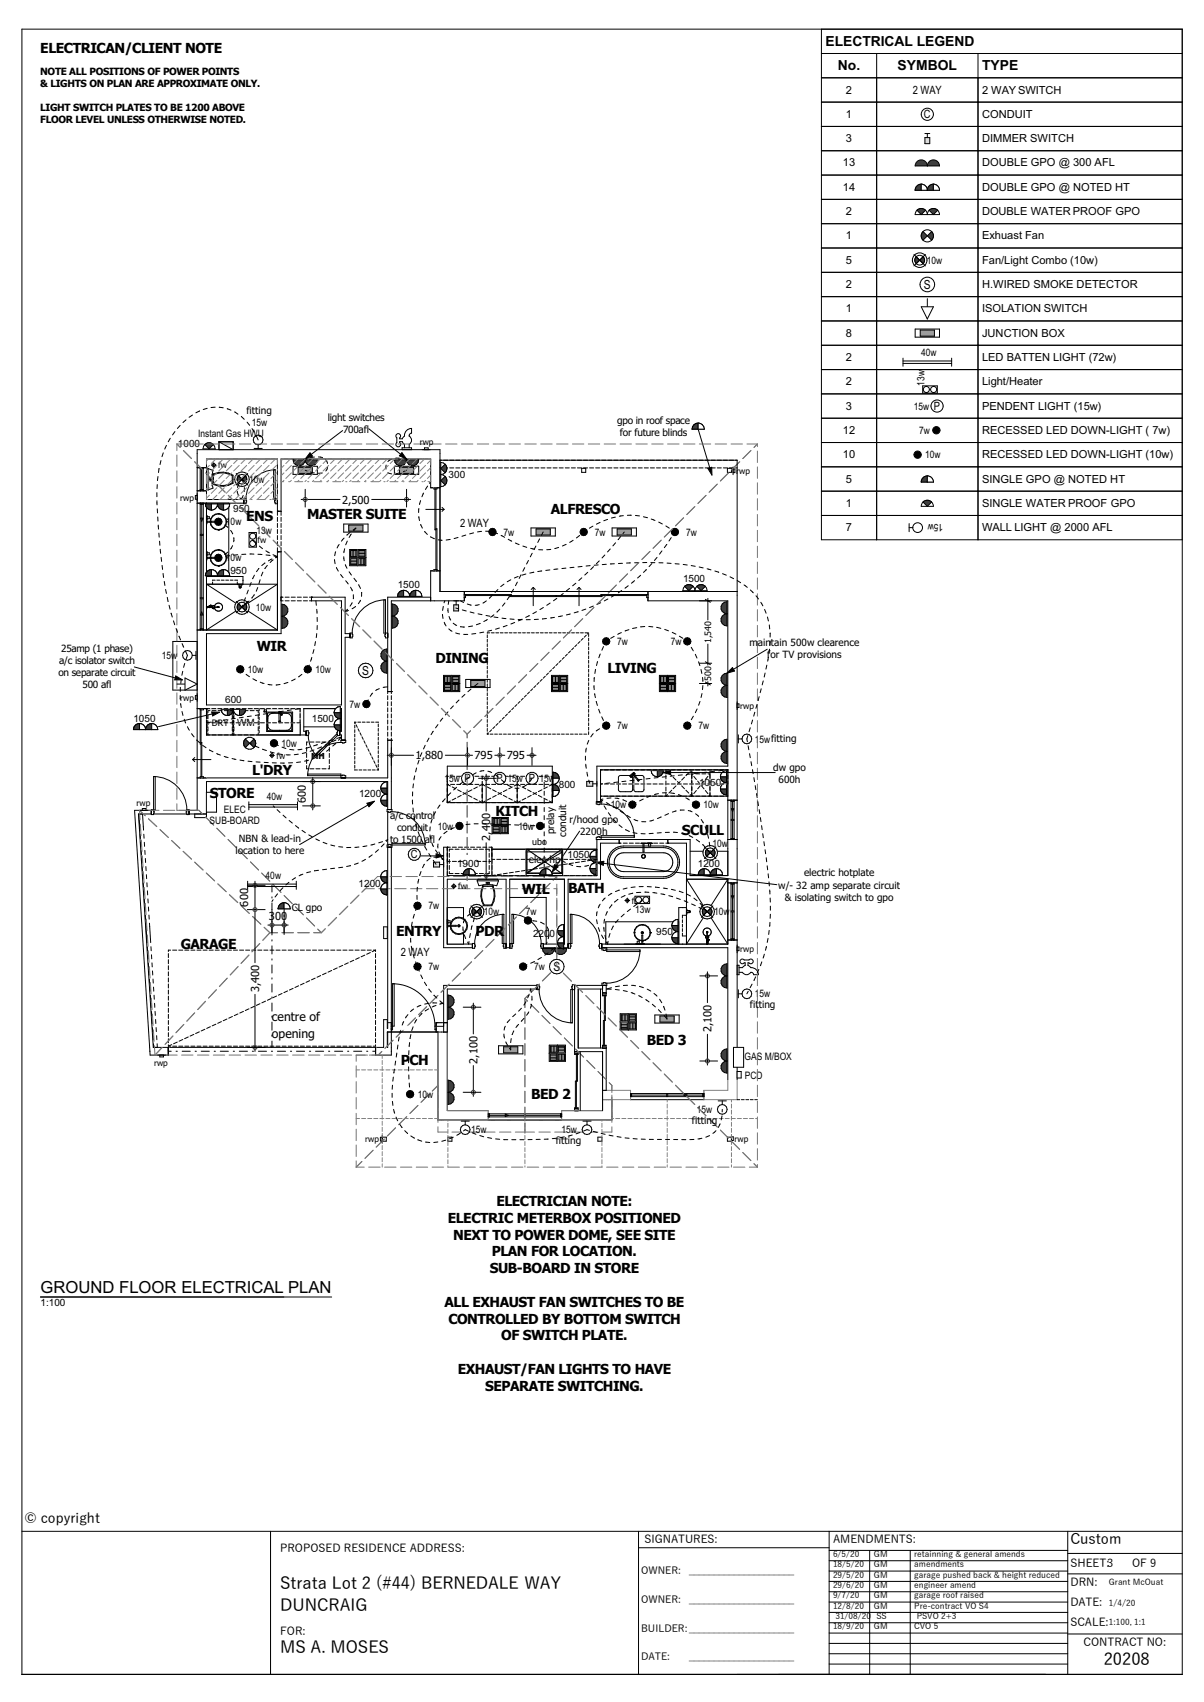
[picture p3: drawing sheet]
<svg xmlns="http://www.w3.org/2000/svg" width="297mm" height="420mm" viewBox="0 0 297 420" stroke-linecap="round" stroke-linejoin="round" font-family="sans-serif">
<defs><g id="words">
<g font-size="4.1">
<text x="10" y="319">GROUND FLOOR ELECTRICAL PLAN</text>
<text x="69.1" y="392.1">Strata Lot 2 (#44) BERNEDALE WAY</text>
<text x="69.1" y="397.6">DUNCRAIG</text>
<text x="69.1" y="408">MS A. MOSES</text>
<text x="272.3" y="411">20208</text>
</g>
<text font-size="3.6" x="264" y="381">Custom</text>
<g font-size="3.4">
<text x="203.6" y="11.3">ELECTRICAL LEGEND</text>
<text x="9.9" y="13.2">ELECTRICAN/CLIENT NOTE</text>
<text x="206.7" y="17.3">No.</text>
<text x="221.4" y="17.3">SYMBOL</text>
<text x="242.3" y="17.3">TYPE</text>
<text x="60.7" y="128.5">ENS</text>
<text x="75.8" y="128.1">MASTER SUITE</text>
<text x="135.9" y="126.9">ALFRESCO</text>
<text x="63.3" y="160.7">WIR</text>
<text x="107.4" y="163.6">DINING</text>
<text x="149.8" y="166">LIVING</text>
<text x="62.2" y="191.3">L'DRY</text>
<text x="51.8" y="196.8">STORE</text>
<text x="122.3" y="201.3">KITCH</text>
<text x="168.2" y="206">SCULL</text>
<text x="128.7" y="220.6">WIL</text>
<text x="140.1" y="220.4">BATH</text>
<text x="97.7" y="230.9">ENTRY</text>
<text x="117.3" y="231.1">PDR</text>
<text x="44.6" y="234.1">GARAGE</text>
<text x="159.6" y="258">BED 3</text>
<text x="98.9" y="262.9">PCH</text>
<text x="131" y="271.2">BED 2</text>
<text x="122.4" y="297.6">ELECTRICIAN NOTE:</text>
<text x="110.4" y="301.8">ELECTRIC METERBOX POSITIONED</text>
<text x="111.8" y="305.9">NEXT TO POWER DOME, SEE SITE</text>
<text x="121.3" y="310">PLAN FOR LOCATION.</text>
<text x="120.8" y="314.2">SUB-BOARD IN STORE</text>
<text x="109.7" y="322.5">ALL EXHAUST FAN SWITCHES TO BE</text>
<text x="110.6" y="326.6">CONTROLLED BY BOTTOM SWITCH</text>
<text x="123.6" y="330.8">OF SWITCH PLATE.</text>
<text x="112.9" y="339">EXHAUST/FAN LIGHTS TO HAVE</text>
<text x="119.7" y="343.2">SEPARATE SWITCHING.</text>
<text x="6" y="375.8">© copyright</text>
</g>
<g font-size="3.1">
<text x="227.9" y="71.3">S</text>
<text x="89.4" y="166.6">S</text>
<text x="136.5" y="239.6">S</text>
</g>
<g font-size="3">
<text x="67.1" y="252">centre of</text>
<text x="67.1" y="256.1">opening</text>
</g>
<g font-size="2.8">
<text x="225.2" y="23.2">2 WAY</text>
<text x="227.9" y="29.2">C</text>
<text x="113.5" y="130.1">2 WAY</text>
<text x="122.5" y="193.1">P 15w P 15w</text>
<text x="101.4" y="211.8">C</text>
<text x="98.8" y="235.8">2 WAY</text>
</g>
<g font-size="2.7">
<text x="208.7" y="23.1">2</text>
<text x="242.3" y="23.1">2 WAY SWITCH</text>
<text x="208.7" y="29.1">1</text>
<text x="242.3" y="29.1">CONDUIT</text>
<text x="208.7" y="35.1">3</text>
<text x="242.3" y="35.1">DIMMER SWITCH</text>
<text x="207.9" y="41.1">13</text>
<text x="242.3" y="41.1">DOUBLE GPO @ 300 AFL</text>
<text x="207.9" y="47.1">14</text>
<text x="242.3" y="47.1">DOUBLE GPO @ NOTED HT</text>
<text x="208.7" y="53.1">2</text>
<text x="242.3" y="53.1">DOUBLE WATER PROOF GPO</text>
<text x="208.7" y="59.1">1</text>
<text x="242.3" y="59.1">Exhuast Fan</text>
<text x="208.7" y="65.1">5</text>
<text x="242.3" y="65.1">Fan/Light Combo (10w)</text>
<text x="208.7" y="71.1">2</text>
<text x="242.3" y="71.1">H.WIRED SMOKE DETECTOR</text>
<text x="208.7" y="77.1">1</text>
<text x="242.3" y="77.1">ISOLATION SWITCH</text>
<text x="208.7" y="83.1">8</text>
<text x="242.3" y="83.1">JUNCTION BOX</text>
<text x="208.7" y="89.1">2</text>
<text x="242.3" y="89.1">LED BATTEN LIGHT (72w)</text>
<text x="208.7" y="95.1">2</text>
<text x="242.3" y="95.1">Light/Heater</text>
<text x="208.7" y="101.1">3</text>
<text x="242.3" y="101.1">PENDENT LIGHT (15w)</text>
<text x="207.9" y="107.1">12</text>
<text x="242.3" y="107.1">RECESSED LED DOWN-LIGHT ( 7w)</text>
<text x="207.9" y="113.1">10</text>
<text x="242.3" y="113.1">RECESSED LED DOWN-LIGHT (10w)</text>
<text x="208.7" y="119.1">5</text>
<text x="242.3" y="119.1">SINGLE GPO @ NOTED HT</text>
<text x="84.4" y="124.2">2,500</text>
<text x="208.7" y="125.1">1</text>
<text x="242.3" y="125.1">SINGLE WATER PROOF GPO</text>
<text x="208.7" y="131.1">7</text>
<text x="242.3" y="131.1">WALL LIGHT @ 2000 AFL</text>
<text x="102.5" y="187.4">1,880</text>
<text x="117.1" y="187.4">795</text>
<text x="125" y="187.4">795</text>
<text x="75.5" y="198.1" transform="rotate(-90 75.5 198.1)">600</text>
<text x="120.9" y="207.5" transform="rotate(-90 120.9 207.5)">2,400</text>
<text x="61.2" y="223.7" transform="rotate(-90 61.2 223.7)">600</text>
<text x="66.3" y="227">300</text>
<text x="63.9" y="244.9" transform="rotate(-90 63.9 244.9)">3,400</text>
<text x="175.5" y="254.7" transform="rotate(-90 175.5 254.7)">2,100</text>
<text x="117.8" y="262.5" transform="rotate(-90 117.8 262.5)">2,100</text>
<text x="69.1" y="383">PROPOSED RESIDENCE ADDRESS:</text>
<text x="159" y="380.8">SIGNATURES:</text>
<text x="205.5" y="380.7">AMENDMENTS:</text>
<text x="264" y="386.8">SHEET:3</text>
<text x="279.2" y="386.8">OF 9</text>
<text x="264" y="391.3">DRN:</text>
<text x="264" y="401.2">SCALE:</text>
<text x="264" y="396.2">DATE:</text>
<text x="69.1" y="403.6">FOR:</text>
<text x="267.3" y="406.2">CONTRACT NO:</text>
</g>
<g font-size="2.5">
<text x="9.9" y="18.4">NOTE ALL POSITIONS OF POWER POINTS</text>
<text x="9.9" y="21.4">&amp; LIGHTS ON PLAN ARE APPROXIMATE ONLY.</text>
<text x="9.9" y="27.3">LIGHT SWITCH PLATES TO BE 1200 ABOVE</text>
<text x="9.9" y="30.3">FLOOR LEVEL UNLESS OTHERWISE NOTED.</text>
<text x="228.6" y="65.1">10w</text>
<text x="227.2" y="87.8">40w</text>
<text x="228.1" y="95.2" transform="rotate(-90 228.1 95.2)">13w</text>
<text x="225.4" y="101.1">15w P</text>
<text x="48.9" y="108">Instant Gas HWU</text>
<text x="60.8" y="102.2">fitting</text>
<text x="62.1" y="105.2">15w</text>
<text x="80.9" y="104">light switches</text>
<text x="84.6" y="107">700afl</text>
<text x="152.3" y="104.6">gpo in roof space</text>
<text x="152.9" y="107.6">for future blinds</text>
<text x="226.8" y="107.1">7w</text>
<text x="43.9" y="110.4">1000</text>
<text x="228.2" y="113.1">10w</text>
<text x="61.4" y="119.2">10w</text>
<text x="110.7" y="118">300</text>
<text x="55.7" y="129.7">10w</text>
<text x="57.5" y="126.3">950</text>
<text x="63.3" y="131.9">13w</text>
<text x="232.7" y="129.3" transform="rotate(180 232.7 129.3)">15w</text>
<text x="124.2" y="132.2">7w</text>
<text x="146.7" y="132.2">7w</text>
<text x="169.2" y="132.2">7w</text>
<text x="55.7" y="138.6">10w</text>
<text x="56.8" y="141.8">950</text>
<text x="168.5" y="143.7">1500</text>
<text x="98.1" y="145.1">1500</text>
<text x="63.1" y="150.7">10w</text>
<text x="15.1" y="160.8">25amp (1 phase)</text>
<text x="152.3" y="159.2">7w</text>
<text x="165.5" y="159.1">7w</text>
<text x="184.9" y="159.4">maintain 500w clearence</text>
<text x="14.4" y="166.8">on separate circuit</text>
<text x="14.6" y="163.8">a/c isolator switch</text>
<text x="39.9" y="162.6">15w</text>
<text x="61.1" y="166.1">10w</text>
<text x="77.8" y="166.1">10w</text>
<text x="189.2" y="162.4">for TV provisions</text>
<text x="20.4" y="169.8">500 afl</text>
<text x="55.6" y="173.4">600</text>
<text x="32.9" y="178.1">1050</text>
<text x="58.5" y="179.2">WM</text>
<text x="76.9" y="178.3">1500</text>
<text x="86.2" y="174.7">7w</text>
<text x="152.3" y="180">7w</text>
<text x="172.3" y="180">7w</text>
<text x="69.5" y="184.3">10w</text>
<text x="186.2" y="183.2">15wfitting</text>
<text x="190.7" y="190.2">dw gpo</text>
<text x="65.8" y="197.3">40w</text>
<text x="88.6" y="196.8">1200</text>
<text x="109.6" y="193">15w P</text>
<text x="137.9" y="194.4">800</text>
<text x="172.5" y="194">1050</text>
<text x="192" y="193.2">600h</text>
<text x="51.7" y="203.3">SUB-BOARD</text>
<text x="55.2" y="200.7">ELEC</text>
<text x="96.3" y="202">a/c control</text>
<text x="140.5" y="203.1">r/hood gpo</text>
<text x="150.7" y="199.5">10w</text>
<text x="173.6" y="199.5">10w</text>
<text x="59" y="207.8">NBN &amp; lead-in</text>
<text x="96.2" y="208">to 1500 afl</text>
<text x="98" y="205">conduit</text>
<text x="108" y="204.7">10w</text>
<text x="127.9" y="204.7">10w</text>
<text x="136.7" y="205.9" transform="rotate(-90 136.7 205.9)">prelay</text>
<text x="139.7" y="206.6" transform="rotate(-90 139.7 206.6)">conduit</text>
<text x="143.1" y="206.1">2200h</text>
<text x="175.8" y="209.1">10w</text>
<text x="58.1" y="210.8">location to here</text>
<text x="112.7" y="213.9">1900</text>
<text x="114.3" y="213">FR</text>
<text x="130.5" y="212.9">elec hp</text>
<text x="140" y="211.6">1050</text>
<text x="172.2" y="213.9">1200</text>
<text x="65.5" y="216.9">40w</text>
<text x="88.5" y="218.8">1200</text>
<text x="192" y="219.3">w/- 32 amp separate circuit</text>
<text x="198.3" y="216.3">electric hotplate</text>
<text x="72" y="224.8">CL gpo</text>
<text x="105.7" y="224.4">7w</text>
<text x="119.4" y="225.9">10w</text>
<text x="129.7" y="225.7">7w</text>
<text x="156.7" y="225.2">13w</text>
<text x="176.2" y="225.9">10w</text>
<text x="193.6" y="222.2">&amp; isolating switch to gpo</text>
<text x="131.5" y="231.1">2200</text>
<text x="161.9" y="230.6">950</text>
<text x="105.7" y="239.4">7w</text>
<text x="131.8" y="239.4">7w</text>
<text x="185" y="248.7">fitting</text>
<text x="186.2" y="246.1">15w</text>
<text x="183.7" y="261.7">GAS M/BOX</text>
<text x="183.7" y="266.2">PCD</text>
<text x="103" y="270.9">10w</text>
<text x="171.9" y="274.7">15w</text>
<text x="116.2" y="279.7">15w</text>
<text x="138.5" y="279.7">15w</text>
<text x="170.7" y="277.5">fitting</text>
<text x="137.1" y="282.2">fitting</text>
<text x="10" y="322.3">1:100</text>
<text x="158.2" y="388.3">OWNER:</text>
<text x="170" y="388.3">_____________________</text>
<text x="158.2" y="395.6">OWNER:</text>
<text x="170" y="395.6">_____________________</text>
<text x="158.2" y="402.6">BUILDER:_____________________</text>
<text x="158.2" y="409.7">DATE:</text>
<text x="170" y="409.7">_____________________</text>
</g>
<g font-size="2.2">
<text x="175.4" y="158.7" transform="rotate(-90 175.4 158.7)">1,540</text>
<text x="175.4" y="168" transform="rotate(-90 175.4 168)">500</text>
<text x="52.2" y="179.2">DRY</text>
<text x="131.3" y="208.5">ubo</text>
</g>
<g font-size="2.1">
<text x="103.6" y="109.9">rwp</text>
<text x="53.8" y="115.5">fw</text>
<text x="181.6" y="117">rwp</text>
<text x="44.5" y="123.6">rwp</text>
<text x="63.5" y="133.9">fw</text>
<text x="44.5" y="172.9">rwp</text>
<text x="182.6" y="175">rwp</text>
<text x="68.2" y="187.2">fw</text>
<text x="76.7" y="187.2">MH</text>
<text x="33.7" y="198.8">rwp</text>
<text x="113" y="219.4">fw</text>
<text x="155.8" y="223">fw</text>
<text x="182.6" y="235">rwp</text>
<text x="38" y="263.2">rwp</text>
<text x="90.1" y="281.8">rwp</text>
<text x="181.2" y="281.8">rwp</text>
<text x="205.5" y="384.2">6/5/20</text>
<text x="205.5" y="386.7">18/5/20</text>
<text x="205.5" y="389.3">29/5/20</text>
<text x="215.6" y="384.2">GM</text>
<text x="215.6" y="386.7">GM</text>
<text x="215.6" y="389.3">GM</text>
<text x="225.5" y="384.2">retainning &amp; general amends</text>
<text x="225.5" y="386.7">amendments</text>
<text x="225.5" y="389.3">garage pushed back &amp; height reduced</text>
<text x="205.5" y="391.8">29/6/20</text>
<text x="205.5" y="394.4">9/7/20</text>
<text x="215.6" y="391.8">GM</text>
<text x="215.6" y="394.4">GM</text>
<text x="225.5" y="391.8">engineer amend</text>
<text x="225.5" y="394.4">garage roof raised</text>
<text x="273.5" y="391.2">Grant McOuat</text>
<text x="205.5" y="396.9">12/8/20</text>
<text x="206.1" y="399.5">31/08/20</text>
<text x="215.6" y="396.9">GM</text>
<text x="216.2" y="399.5">SS</text>
<text x="225.5" y="396.9">Pre-contract VO S4</text>
<text x="226.1" y="399.5">PSVO 2+3</text>
<text x="273.5" y="396.3">1/4/20</text>
<text x="273.5" y="401">1:100, 1:1</text>
<text x="205.5" y="402">18/9/20</text>
<text x="215.6" y="402">GM</text>
<text x="225.5" y="402">CVO 5</text>
</g>
</g></defs>
<g fill="none" stroke="#000" stroke-width=".25">
<path d="M5.4 7.2h286.2v406h-286.2zM202.6 13.2h89M202.6 7.2v126h13.7v-120M202.6 19.2h38.7M241.3 13.2v12h-38.7M202.6 31.2h13.7M202.6 37.2h13.7M202.6 43.2h13.7M202.6 49.2h13.7M202.6 55.2h13.7M202.6 61.2h13.7M202.6 67.2h13.7"/>
<path d="M202.6 73.2h13.7M202.6 79.2h13.7M202.6 85.2h13.7M202.6 91.2h13.7M202.6 97.2h13.7M202.6 103.2h13.7M202.6 109.2h13.7M202.6 115.2h13.7M202.6 121.2h13.7M202.6 127.2h13.7M5.4 377.9h286.2M66.7 377.9v35.3"/>
<path d="M157.5 377.9v35.3M204.5 377.9v35.3M263.4 377.9v35.3M157.5 381.9h47M204.5 397.9h58.9M204.5 395.3h58.9M204.5 392.8h58.9M204.5 390.2h58.9M204.5 387.7h58.9M204.5 385.1h58.9M204.5 382.6h58.9M214.5 382.6v30.6"/>
<path d="M224.5 382.6v30.6M263.4 383.3h28.2M263.4 388.4h28.2M204.5 408.1h58.9M204.5 405.5h58.9M204.5 403h58.9M204.5 400.4h58.9M204.5 410.6h58.9M263.4 403.2h28.2"/>
</g>
<circle cx="228.8" cy="28.2" r="1.5" fill="#fff"/>
<g fill="none" stroke="#000" stroke-width=".25">
<path d="M216.3 25.2h25v6h-25z"/>
<circle cx="228.8" cy="28.2" r="1.5"/>
</g>
<path d="M228.2 34h1.2v1.5h-1.2z" fill-rule="evenodd" fill="#d9d9d9"/>
<path d="M216.3 31.2h25v6h-25zM228.2 34h1.2v1.5h-1.2zM228.2 33h1.2M228.8 33v1" fill="none" stroke="#000" stroke-width=".25"/>
<path d="M226.3 39.8a1.5 1.5 0 0 1 1.6-.2 1.5 1.5 0 0 1 .9 1.4h-3l.1-.7z" fill-rule="evenodd" fill="#3f3f3f"/>
<path d="M226.4 39.7a1.5 1.5 0 0 1 1.5-.1 1.5 1.5 0 0 1 .9 1.4h-3v-.5z" fill="none" stroke="#000" stroke-width=".25"/>
<path d="M229.3 39.8a1.5 1.5 0 0 1 1.6-.2 1.5 1.5 0 0 1 .9 1.4h-3l.1-.7z" fill-rule="evenodd" fill="#3f3f3f"/>
<path d="M216.3 37.2h25v6h-25zM229.4 39.7a1.5 1.5 0 0 1 1.5-.1 1.5 1.5 0 0 1 .9 1.4h-3v-.5z" fill="none" stroke="#000" stroke-width=".25"/>
<path d="M226.3 45.8a1.5 1.5 0 0 1 1.6-.2 1.5 1.5 0 0 1 .9 1.4h-3l.1-.7z" fill-rule="evenodd" fill="#fff"/>
<path d="M226.4 45.7a1.5 1.5 0 0 1 1.5-.1 1.5 1.5 0 0 1 .9 1.4h-3v-.5z" fill="none" stroke="#000" stroke-width=".25"/>
<path d="M226.2 45.9l1.1-.4v1.5h-1.5z" fill-rule="evenodd" fill="#3f3f3f"/>
<path d="M226.4 45.7l.9-.2v1.5h-1.5v-.5z" fill="none" stroke="#000" stroke-width=".25"/>
<path d="M227.3 45.5a1.5 1.5 0 0 1 1.5 1.5h-1.5z" fill-rule="evenodd" fill="#fff"/>
<path d="M227.3 45.5a1.5 1.5 0 0 1 1.5 1.5h-1.5z" fill="none" stroke="#000" stroke-width=".25"/>
<path d="M229.3 45.8a1.5 1.5 0 0 1 1.6-.2 1.5 1.5 0 0 1 .9 1.4h-3l.1-.7z" fill-rule="evenodd" fill="#fff"/>
<path d="M229.4 45.7a1.5 1.5 0 0 1 1.5-.1 1.5 1.5 0 0 1 .9 1.4h-3v-.5z" fill="none" stroke="#000" stroke-width=".25"/>
<path d="M229.2 45.9l1.1-.4v1.5h-1.5z" fill-rule="evenodd" fill="#3f3f3f"/>
<path d="M229.4 45.7l.9-.2v1.5h-1.5v-.5z" fill="none" stroke="#000" stroke-width=".25"/>
<path d="M230.3 45.5a1.5 1.5 0 0 1 1.5 1.5h-1.5z" fill-rule="evenodd" fill="#fff"/>
<path d="M216.3 43.2h25v6h-25zM230.3 45.5a1.5 1.5 0 0 1 1.5 1.5h-1.5z" fill="none" stroke="#000" stroke-width=".25"/>
<path d="M226.3 51.8a1.5 1.5 0 0 1 1.6-.2 1.5 1.5 0 0 1 .9 1.4h-3l.1-.7z" fill-rule="evenodd" fill="#fff"/>
<path d="M226.4 51.7a1.5 1.5 0 0 1 1.5-.1 1.5 1.5 0 0 1 .9 1.4h-3v-.5z" fill="none" stroke="#000" stroke-width=".25"/>
<path d="M226.2 51.9a1.5 1.5 0 0 1 2.1 0l-1 1.1z" fill-rule="evenodd" fill="#3f3f3f"/>
<path d="M226.2 51.9a1.5 1.5 0 0 1 2.1 0l-1 1.1z" fill="none" stroke="#000" stroke-width=".25"/>
<path d="M229.3 51.8a1.5 1.5 0 0 1 1.6-.2 1.5 1.5 0 0 1 .9 1.4h-3l.1-.7z" fill-rule="evenodd" fill="#fff"/>
<path d="M229.4 51.7a1.5 1.5 0 0 1 1.5-.1 1.5 1.5 0 0 1 .9 1.4h-3v-.5z" fill="none" stroke="#000" stroke-width=".25"/>
<path d="M229.2 51.9a1.5 1.5 0 0 1 2.1 0l-1 1.1z" fill-rule="evenodd" fill="#3f3f3f"/>
<path d="M216.3 49.2h25v6h-25zM229.2 51.9a1.5 1.5 0 0 1 2.1 0l-1 1.1z" fill="none" stroke="#000" stroke-width=".25"/>
<circle cx="228.8" cy="58.2" r="1.5" fill="#fff"/>
<circle cx="228.8" cy="58.2" r="1.5" fill="none" stroke="#000" stroke-width=".25"/>
<path d="M227.7 57.1l1.1 1.1-1.1 1.1a1.5 1.5 0 0 1 0-2.2z" fill-rule="evenodd" fill="#3f3f3f"/>
<path d="M227.7 57.1l1.1 1.1-1.1 1.1a1.5 1.5 0 0 1 0-2.2z" fill="none" stroke="#000" stroke-width=".25"/>
<path d="M228.8 58.2l1-1.1a1.5 1.5 0 0 1 0 2.2z" fill-rule="evenodd" fill="#3f3f3f"/>
<path d="M216.3 55.2h25v6h-25zM228.8 58.2l1-1.1a1.5 1.5 0 0 1 0 2.2z" fill="none" stroke="#000" stroke-width=".25"/>
<circle cx="226.9" cy="64.2" r="1.8" fill="#fff"/>
<circle cx="226.9" cy="64.2" r="1.8" fill="none" stroke="#000" stroke-width=".25"/>
<circle cx="226.9" cy="64.2" r="1.2" fill="#fff"/>
<circle cx="226.9" cy="64.2" r="1.2" fill="none" stroke="#000" stroke-width=".25"/>
<path d="M226 63.4l.9 .8-.9 .8-.3-.5v-.6z" fill-rule="evenodd" fill="#3f3f3f"/>
<path d="M226 63.4l.9 .8-.9 .8-.3-.8z" fill="none" stroke="#000" stroke-width=".25"/>
<path d="M226.9 64.2l.8-.8 .3 .5v.6l-.3 .5z" fill-rule="evenodd" fill="#3f3f3f"/>
<path d="M216.3 61.2h25v6h-25zM225.4 62.8l2.9 2.8M227.7 63.4l.4 .8-.4 .8M228.3 62.8l-2.9 2.8" fill="none" stroke="#000" stroke-width=".25"/>
<circle cx="228.8" cy="70.2" r="1.8" fill="#fff"/>
<g fill="none" stroke="#000" stroke-width=".25">
<path d="M216.3 67.2h25v6h-25zM228.8 73.7v5"/>
<circle cx="228.8" cy="70.2" r="1.8"/>
</g>
<path d="M227.3 75.7h3l-1.5 3z" fill="#fff"/>
<path d="M216.3 73.2h25v6h-25zM227.3 75.7h3l-1.5 3z" fill="none" stroke="#000" stroke-width=".25"/>
<path d="M227 81.5h3.5v1.5h-3.5z" fill-rule="evenodd" fill="#a1a1a1"/>
<path d="M216.3 79.2h25v12h-25zM216.3 85.2h25M222.8 89.7h12M222.8 89.1h12M222.8 88.4v2M225.8 81.2h6v2h-6zM227 81.5h3.5v1.5h-3.5zM234.8 88.4v2" fill="none" stroke="#000" stroke-width=".25"/>
<path d="M227.6 95.2h3.6v1.8h-3.6z" fill-rule="evenodd" fill="#fff"/>
<g fill="none" stroke="#000" stroke-width=".25">
<path d="M216.3 91.2h25v6h-25zM227.6 95.2h3.6v1.8h-3.6z"/>
<circle cx="228.5" cy="96.1" r=".75"/>
<circle cx="230.3" cy="96.1" r=".75"/>
</g>
<circle cx="231.2" cy="100.2" r="1.5" fill="#fff"/>
<g fill="none" stroke="#000" stroke-width=".25">
<path d="M216.3 97.2h25v18h-25zM216.3 103.2h25M216.3 109.2h25"/>
<circle cx="226.4" cy="112.2" r=".9"/>
<circle cx="231" cy="106.2" r=".9"/>
<circle cx="231.2" cy="100.2" r="1.5"/>
</g>
<g fill="#000">
<circle cx="226.4" cy="112.2" r=".9"/>
<circle cx="231" cy="106.2" r=".9"/>
</g>
<path d="M227.8 117.8a1.5 1.5 0 0 1 1.6-.2 1.5 1.5 0 0 1 .9 1.4h-3l.1-.7z" fill-rule="evenodd" fill="#fff"/>
<path d="M227.9 117.7a1.5 1.5 0 0 1 1.5-.1 1.5 1.5 0 0 1 .9 1.4h-3v-.5z" fill="none" stroke="#000" stroke-width=".25"/>
<path d="M227.7 117.9l1.1-.4v1.5h-1.5z" fill-rule="evenodd" fill="#3f3f3f"/>
<path d="M227.9 117.7l.9-.2v1.5h-1.5v-.5z" fill="none" stroke="#000" stroke-width=".25"/>
<path d="M228.8 117.5a1.5 1.5 0 0 1 1.5 1.5h-1.5z" fill-rule="evenodd" fill="#fff"/>
<path d="M216.3 115.2h25v6h-25zM228.8 117.5a1.5 1.5 0 0 1 1.5 1.5h-1.5z" fill="none" stroke="#000" stroke-width=".25"/>
<path d="M227.8 123.8a1.5 1.5 0 0 1 1.6-.2 1.5 1.5 0 0 1 .9 1.4h-3l.1-.7z" fill-rule="evenodd" fill="#fff"/>
<path d="M227.9 123.7a1.5 1.5 0 0 1 1.5-.1 1.5 1.5 0 0 1 .9 1.4h-3v-.5z" fill="none" stroke="#000" stroke-width=".25"/>
<path d="M227.7 123.9a1.5 1.5 0 0 1 2.1 0l-1 1.1z" fill-rule="evenodd" fill="#3f3f3f"/>
<path d="M216.3 121.2h25v6h-25zM227.7 123.9a1.5 1.5 0 0 1 2.1 0l-1 1.1z" fill="none" stroke="#000" stroke-width=".25"/>
<circle cx="226.4" cy="130.2" r="1.2" fill="#fff"/>
<g fill="none" stroke="#000" stroke-width=".25">
<path d="M291.6 13.2v120h-75.3v-6h75.3M291.6 19.2h-50.3v114M241.3 25.2h50.3M241.3 31.2h50.3M241.3 37.2h50.3M241.3 43.2h50.3M241.3 49.2h50.3M241.3 55.2h50.3M241.3 61.2h50.3M241.3 67.2h50.3M241.3 73.2h50.3M241.3 79.2h50.3"/>
<path d="M241.3 85.2h50.3M241.3 91.2h50.3M241.3 97.2h50.3M241.3 103.2h50.3M241.3 109.2h50.3M241.3 115.2h50.3M224.3 130.2h.9M224.3 129.2v2M241.3 121.2h50.3"/>
<circle cx="226.4" cy="130.2" r="1.2"/>
</g>
<!-- layer: D1  WALLS-(external) -->
<g fill="#fff">
<path d="M108.5 113.6h73.3v.9h-73.3z" fill-rule="evenodd"/>
<path d="M108.5 114.5l73.3 .1z" fill-rule="evenodd"/>
<path d="M108.5 114.6h73.3v.9h-73.3z" fill-rule="evenodd"/>
</g>
<g fill="none" stroke="#000" stroke-width=".25">
<path d="M108.5 113.6h.4M108.5 115.5h.4M109.4 113.6h1M109.4 115.5h1M110.9 113.6h1M110.9 115.5h1M112.4 113.6h1M112.4 115.5h1M113.9 113.6h1M113.9 115.5h1M115.4 113.6h1M115.4 115.5h1"/>
<path d="M116.9 113.6h1M116.9 115.5h1M118.4 113.6h1M118.4 115.5h1M119.9 113.6h1M119.9 115.5h1M121.4 113.6h1M121.4 115.5h1M122.9 113.6h1M122.9 115.5h1M124.4 113.6h1M124.4 115.5h1"/>
<path d="M125.9 113.6h1M125.9 115.5h1M127.4 113.6h1M127.4 115.5h1M128.9 113.6h1M128.9 115.5h1M130.4 113.6h1M130.4 115.5h1M131.9 113.6h1M131.9 115.5h1M133.4 113.6h1M133.4 115.5h1"/>
<path d="M134.9 113.6h1M134.9 115.5h1M136.4 113.6h1M136.4 115.5h1M137.9 113.6h1M137.9 115.5h1M139.4 113.6h1M139.4 115.5h1M140.9 113.6h1M140.9 115.5h1M142.4 113.6h1M142.4 115.5h1"/>
<path d="M143.9 113.6h1M143.9 115.5h1M145.4 113.6h1M145.4 115.5h1M146.9 113.6h1M146.9 115.5h1M148.4 113.6h1M148.4 115.5h1M149.9 113.6h1M149.9 115.5h1M151.4 113.6h1M151.4 115.5h1"/>
<path d="M152.9 113.6h1M152.9 115.5h1M154.4 113.6h1M154.4 115.5h1M155.9 113.6h1M155.9 115.5h1M157.4 113.6h1M157.4 115.5h1M158.9 113.6h1M158.9 115.5h1M160.4 113.6h1M160.4 115.5h1"/>
<path d="M161.9 113.6h1M161.9 115.5h1M163.4 113.6h1M163.4 115.5h1M164.9 113.6h1M164.9 115.5h1M166.4 113.6h1M166.4 115.5h1M167.9 113.6h1M167.9 115.5h1M169.4 113.6h1M169.4 115.5h1"/>
<path d="M170.9 113.6h1M170.9 115.5h1M172.4 113.6h1M172.4 115.5h1M173.9 113.6h1M173.9 115.5h1M175.4 113.6h1M175.4 115.5h1M176.9 113.6h1M176.9 115.5h1M178.4 113.6h1M178.4 115.5h1"/>
<path d="M179.9 113.6h1M179.9 115.5h1M181.4 113.6h.4M181.4 115.5h.4"/>
</g>
<!-- layer: F1  PLUMBING-(fixtures) -->
<path d="M138.8 210.2v5.2h-9M138.8 210.2h-9v5.2M138.8 210.2l-9 5.2" fill="none" stroke="#000" stroke-width=".25"/>
<!-- layer: E1 CABINET-(benchtop) -->
<path d="M110.3 191.6h8.7v6.5h-8.7zM121.3 209.6v6.5M129.8 209.6v6.5" fill="none" stroke="#fff" stroke-width=".25"/>
<g fill="none" stroke="#000" stroke-width=".25">
<path d="M110.3 198.1h.4M110.3 192.8v1.3M110.3 194.3v1.3M110.3 195.8v1.3M110.3 197.3v.8M110.7 191.6h-.4v.7M110.7 193.6h-.4l.8 .4M111.1 197.7l-.8 .4M111.2 198.1h1M111.2 191.6h1M111.2 193.6h1M111.5 194.2l.9 .5"/>
<path d="M112.4 197l-.9 .4M112.7 198.1h1M112.7 191.6h1M112.7 193.6h1M112.9 194.9l.9 .5M113.8 196.3l-.9 .4M114.2 198.1h1M114.2 191.6h1M114.2 193.6h1M114.2 195.6l.9 .4M115.1 195.6l-.9 .4M115.5 196.3l.9 .4"/>
<path d="M115.7 198.1h1M115.7 191.6h1M115.7 193.6h1M116.4 194.9l-.9 .5M116.9 197l.9 .4M117.2 198.1h1M117.2 191.6h1M117.2 193.6h1M117.8 194.2l-.9 .5M118.2 197.7l.8 .4M118.7 198.1h.3M118.7 191.6h.3v.7"/>
<path d="M118.7 193.6h.3l-.8 .4M119 192.8v1.3M119 194.3v1.3M119 195.8v1.3M119 197.3v.8M121.3 209.6h.1M121.3 216.1h.1M121.5 209.6h.1M121.5 216.1h.1M121.7 209.6h.1M121.7 216.1h.1M121.9 209.6h.1"/>
<path d="M121.9 216.1h.1M122.1 209.6h.1M122.1 216.1h.1M122.3 209.6h.1M122.3 216.1h.1M122.4 209.6h.2M122.4 216.1h.2M122.6 209.6h.2M122.6 216.1h.2M122.8 209.6h.2M122.8 216.1h.2M123 209.6h.1"/>
<path d="M123 216.1h.1M123.2 209.6h.1M123.2 216.1h.1M123.4 209.6h.1M123.4 216.1h.1M123.6 209.6h.1M123.6 216.1h.1M123.8 209.6h.1M123.8 216.1h.1M124 209.6h.1M124 216.1h.1M124.2 209.6h.1"/>
<path d="M124.2 216.1h.1M124.4 209.6h.1M124.4 216.1h.1M124.5 209.6h.2M124.5 216.1h.2M124.7 209.6h.2M124.7 216.1h.2M124.9 209.6h.2M124.9 216.1h.2M125.1 209.6h.1M125.1 216.1h.1M125.3 209.6h.1"/>
<path d="M125.3 216.1h.1M125.5 209.6h.1M125.5 216.1h.1M125.7 209.6h.1M125.7 216.1h.1M125.9 209.6h.1M125.9 216.1h.1M126.1 209.6h.1M126.1 216.1h.1M126.3 209.6h.1M126.3 216.1h.1M126.5 209.6h.1"/>
<path d="M126.5 216.1h.1M126.6 209.6h.2M126.6 216.1h.2M126.8 209.6h.2M126.8 216.1h.2M127 209.6h.1M127 216.1h.1M127.2 209.6h.1M127.2 216.1h.1M127.4 209.6h.1M127.4 216.1h.1M127.6 209.6h.1"/>
<path d="M127.6 216.1h.1M127.8 209.6h.1M127.8 216.1h.1M128 209.6h.1M128 216.1h.1M128.2 209.6h.1M128.2 216.1h.1M128.4 209.6h.1M128.4 216.1h.1M128.5 209.6h.2M128.5 216.1h.2M128.7 209.6h.2"/>
<path d="M128.7 216.1h.2M128.9 209.6h.2M128.9 216.1h.2M129.1 209.6h.1M129.1 216.1h.1M129.3 209.6h.1M129.3 216.1h.1M129.5 209.6h.1M129.5 216.1h.1M129.7 209.6h.1M129.7 216.1h.1"/>
</g>
<!-- layer: F1  PLUMBING-(fixtures) -->
<path d="M119 218.7h2.6a5.2 5.2 0 0 1-.3 4.8h-2a5.3 5.3 0 0 1-.3-4.8z" fill-rule="evenodd" fill="#fff"/>
<path d="M119 218.7h2.6a5.2 5.2 0 0 1-.3 4.8h-2a5.3 5.3 0 0 1-.3-4.8z" fill="none" stroke="#000" stroke-width=".25"/>
<path d="M119 218.4h2.6v.3h-2.6z" fill-rule="evenodd" fill="#fff"/>
<path d="M119 218.4h2.6v.3h-2.6z" fill="none" stroke="#000" stroke-width=".25"/>
<path d="M117.9 217h4.8l.3 .4-.5 1.2a8.5 8.5 0 0 0-4.4 0l-.4-1.2z" fill-rule="evenodd" fill="#fff"/>
<path d="M117.9 217h4.8l.3 .4-.5 1.2a8.5 8.5 0 0 0-4.4 0l-.4-1.2z" fill="none" stroke="#000" stroke-width=".25"/>
<path d="M119.9 217.8h.4v.2h-.4z" fill-rule="evenodd" fill="#fff"/>
<path d="M119.9 217.8h.4v.2h-.4z" fill="none" stroke="#000" stroke-width=".25"/>
<path d="M120.3 217.8h.4v.2h-.4z" fill-rule="evenodd" fill="#fff"/>
<path d="M117.7 217.4h5.3M119.3 218.7a5.1 5.1 0 0 0 .2 4.6h1.7a5 5 0 0 0 .2-4.6M120.3 217.8h.4v.2h-.4z" fill="none" stroke="#000" stroke-width=".25"/>
<!-- layer: E1 CABINET-(benchtop) -->
<path d="M119 191.6h17.2v6.5h-17.2zM127.6 191.6v6.5M138.8 209.6v6.5M147.2 209.6v6.5" fill="none" stroke="#fff" stroke-width=".25"/>
<g fill="none" stroke="#000" stroke-width=".25">
<path d="M119 198.1h.3M119 192.8v1.3M119 194.3v1.3M119 195.8v1.3M119 197.3v.8M119.3 191.6h-.3v.7M119.3 193.6h-.3l.7 .4M119.7 197.7l-.7 .4M119.8 198.1h1M119.8 191.6h1M119.8 193.6h1M120.2 194.2l.9 .5"/>
<path d="M121.1 197l-.9 .4M121.3 198.1h1M121.3 191.6h1M121.3 193.6h1M121.5 194.9l.9 .5M122.4 196.3l-.9 .4M122.8 198.1h1M122.8 191.6h1M122.8 193.6h1M122.8 195.6l.9 .4M123.7 195.6l-.9 .4M124.2 196.3l.9 .4"/>
<path d="M124.3 198.1h1M124.3 191.6h1M124.3 193.6h1M125.1 194.9l-.9 .5M125.5 197l.9 .4M125.8 198.1h1M125.8 191.6h1M125.8 193.6h1M126.4 194.2l-.9 .5M126.8 194l.8-.4 .8 .4M126.8 197.7l.8 .4M127.3 198.1h.6"/>
<path d="M127.3 191.6h.6M127.3 193.6h.6M127.6 191.6v.7M127.6 192.8v1.3M127.6 194.3v1.3M127.6 195.8v1.3M127.6 197.3v.8M128.4 197.7l-.8 .4M128.4 198.1h1M128.4 191.6h1M128.4 193.6h1M128.8 194.2l.9 .5"/>
<path d="M129.7 197l-.9 .4M129.9 198.1h1M129.9 191.6h1M129.9 193.6h1M130.1 194.9l.9 .5M131 196.3l-.9 .4M131.4 198.1h1M131.4 191.6h1M131.4 193.6h1M131.5 195.6l.9 .4M132.4 195.6l-.9 .4M132.8 196.3l.9 .4"/>
<path d="M132.9 198.1h1M132.9 191.6h1M132.9 193.6h1M133.7 194.9l-.9 .5M134.1 197l.9 .4M134.4 198.1h1M134.4 191.6h1M134.4 193.6h1M135 194.2l-.9 .5M135.5 197.7l.7 .4M135.9 198.1h.3M135.9 191.6h.3v.7"/>
<path d="M135.9 193.6h.3l-.7 .4M136.2 192.8v1.3M136.2 194.3v1.3M136.2 195.8v1.3M136.2 197.3v.8M138.8 209.6h.1M138.8 216.1h.1M138.9 209.6h.2M138.9 216.1h.2M139.1 209.6h.2M139.1 216.1h.2M139.3 209.6h.2"/>
<path d="M139.3 216.1h.2M139.5 209.6h.1M139.5 216.1h.1M139.7 209.6h.1M139.7 216.1h.1M139.9 209.6h.1M139.9 216.1h.1M140.1 209.6h.1M140.1 216.1h.1M140.3 209.6h.1M140.3 216.1h.1M140.5 209.6h.1"/>
<path d="M140.5 216.1h.1M140.7 209.6h.1M140.7 216.1h.1M140.9 209.6h.1M140.9 216.1h.1M141 209.6h.2M141 216.1h.2M141.2 209.6h.2M141.2 216.1h.2M141.4 209.6h.2M141.4 216.1h.2M141.6 209.6h.1"/>
<path d="M141.6 216.1h.1M141.8 209.6h.1M141.8 216.1h.1M142 209.6h.1M142 216.1h.1M142.2 209.6h.1M142.2 216.1h.1M142.4 209.6h.1M142.4 216.1h.1M142.6 209.6h.1M142.6 216.1h.1M142.8 209.6h.1"/>
<path d="M142.8 216.1h.1M142.9 209.6h.2M142.9 216.1h.2M143.1 209.6h.2M143.1 216.1h.2M143.3 209.6h.2M143.3 216.1h.2M143.5 209.6h.1M143.5 216.1h.1M143.7 209.6h.1M143.7 216.1h.1M143.9 209.6h.1"/>
<path d="M143.9 216.1h.1M144.1 209.6h.1M144.1 216.1h.1M144.3 209.6h.1M144.3 216.1h.1M144.5 209.6h.1M144.5 216.1h.1M144.7 209.6h.1M144.7 216.1h.1M144.9 209.6h.1M144.9 216.1h.1M145 209.6h.2"/>
<path d="M145 216.1h.2M145.2 209.6h.2M145.2 216.1h.2M145.4 209.6h.2M145.4 216.1h.2M145.6 209.6h.1M145.6 216.1h.1M145.8 209.6h.1M145.8 216.1h.1M146 209.6h.1M146 216.1h.1M146.2 209.6h.1"/>
<path d="M146.2 216.1h.1M146.4 209.6h.1M146.4 216.1h.1M146.6 209.6h.1M146.6 216.1h.1M146.8 209.6h.1M146.8 216.1h.1M146.9 209.6h.2M146.9 216.1h.2M147.1 209.6h.1M147.1 216.1h.1"/>
</g>
<!-- layer: D1  WALLS-(external) -->
<g fill="#fff">
<path d="M108.9 275.5v.9h-.9z"/>
<path d="M108.9 275.5l.5-.5v.5z"/>
<path d="M109.4 275l.9-.9v.9z"/>
<path d="M108 275.5h.9l-.9 .9z"/>
<path d="M108.9 275h.5l-.5 .5z"/>
<path d="M109.4 274.1h.9l-.9 .9z"/>
<path d="M108 254.7h.9v20.8h-.9z" fill-rule="evenodd"/>
<path d="M108.9 254.7h.5v20.3h-.5z" fill-rule="evenodd"/>
<path d="M109.4 254.7h.9v19.4h-.9z" fill-rule="evenodd"/>
</g>
<path d="M110.3 274.1v-19.4h-2.3v21.7h.9" fill="none" stroke="#000" stroke-width=".25"/>
<g fill="#fff">
<path d="M150 275.5h.9v.9z"/>
<path d="M149.5 275h.5v.5z"/>
<path d="M148.6 274.1h.9v.9z"/>
<path d="M150 275.5l.9 .9h-.9z"/>
<path d="M149.5 275l.5 .5h-.5z"/>
<path d="M148.6 274.1l.9 .9h-.9z"/>
<path d="M108.9 275.5h41.1v.9h-41.1z" fill-rule="evenodd"/>
<path d="M109.4 275h40.1v.5h-40.1z" fill-rule="evenodd"/>
<path d="M110.3 274.1h38.3v.9h-38.3z" fill-rule="evenodd"/>
</g>
<path d="M110.3 274.1h38.3M150.9 275.5v.9h-42" fill="none" stroke="#000" stroke-width=".25"/>
<g fill="#fff">
<path d="M150 271.4h.9v4.1h-.9z" fill-rule="evenodd"/>
<path d="M149.5 271.4h.5v3.6h-.5z" fill-rule="evenodd"/>
<path d="M148.6 271.4h.9v2.7h-.9z" fill-rule="evenodd"/>
</g>
<path d="M148.6 271.4h2.3" fill="none" stroke="#808080" stroke-width=".25"/>
<path d="M148.6 271.4v2.7M150.9 271.4v4.1" fill="none" stroke="#000" stroke-width=".25"/>
<!-- layer: F1  PLUMBING-(fixtures) -->
<path d="M164.3 190h6.3v6.5h-6.3z" fill="none" stroke="#fff" stroke-width=".25"/>
<g fill="none" stroke="#000" stroke-width=".25">
<path d="M164.3 196.5h.7M164.3 190h.7M164.3 190v.7M164.3 191.2v1M164.3 192.7v1M164.3 194.2v1M164.3 195.7v.8M164.3 190l.4 .4M164.7 196.1l-.4 .4M165 190.7l.7 .7M165.5 196.5h1M165.5 190h1"/>
<path d="M165.7 195l-.7 .7M166.1 191.8l.7 .7M166.8 193.9l-.7 .7M167 196.5h1M167 190h1M167.1 192.9l.7 .7M167.8 192.9l-.7 .7M168.2 193.9l.7 .7M168.5 196.5h1M168.5 190h1M168.9 191.8l-.7 .7M169.2 195l.7 .7"/>
<path d="M169.9 190.7l-.7 .7M170 196.5h.6M170 190h.6M170.3 196.1l.3 .4M170.6 190v.7M170.6 191.2v1M170.6 192.7v1M170.6 194.2v1M170.6 195.7v.8M170.6 190l-.3 .4"/>
</g>
<!-- layer: C1  CONCRETE-(floor slab) -->
<path d="M42.6 158.3h6v12h-6z" fill="none" stroke="#000" stroke-width=".25"/>
<!-- layer: E1 CABINET-(benchtop) -->
<path d="M121.3 209.6h25.9v6.5h-25.9z" fill="none" stroke="#000" stroke-width=".25"/>
<!-- layer: D1  WALLS-(external) -->
<path d="M41.5 258.5h51.1v1.9h-51.1z" fill-rule="evenodd" fill="#fff"/>
<g fill="none" stroke="#000" stroke-width=".25">
<path d="M33.2 200l3.8 60.4h4.5v-1.9M50.9 192.9h44.7v6.9M50.9 192h33.3M85.1 192h10.5M95.5 199.8h1.2v.5h-.4v.2l-.8-.2zM96.5 192.9v6.9M34.2 200.9l3.6 57.6h56.8M95.6 209.1v44.7M96.5 209.1v44.7M96.7 200.3a8.2 8.2 0 0 1 8.2 8.2M96.7 208.5v-.4h8.2v.4M96.7 208.5v.6h-1.2v-.6h.4v-.1h.4v.1h8.6"/>
<path d="M41.5 235.3v1M41.5 236.8v1M41.5 238.3v1M41.5 239.8v1M42.1 234.5h-.6v.3M42.6 234.5h1M44.1 234.5h1M45.6 234.5h1M47.1 234.5h1M48.6 234.5h1M50.1 234.5h1M51.6 234.5h1"/>
<path d="M53.1 234.5h1M54.6 234.5h1M56.1 234.5h1M57.6 234.5h1M59.1 234.5h1M60.6 234.5h1M62.1 234.5h1M63.6 234.5h1M65.1 234.5h1M66.6 234.5h1M68.1 234.5h1M69.6 234.5h1"/>
<path d="M71.1 234.5h1M72.6 234.5h1M74.1 234.5h1M75.6 234.5h1M77.1 234.5h1M78.6 234.5h1M80.1 234.5h1M81.6 234.5h1M81.8 239.5l-.9 .4M83.1 234.5h1M83.2 238.8l-.9 .5M84.5 238.2l-.9 .4"/>
<path d="M84.6 234.5h1M85.9 237.6l-.9 .4M86.1 234.5h1M87.3 237l-.9 .4M87.6 234.5h1M88.6 236.3l-.9 .4M89.1 234.5h1M90 235.7l-.9 .4M90.6 234.5h1M91.4 235.1l-1 .4M92.1 234.5h.5M92.6 234.5v.3"/>
<path d="M92.6 235.3v1M92.6 236.8v1M92.6 238.3v1M92.6 239.8v1M92.6 234.5l-.8 .3M41.5 241.3v1M41.5 242.8v1M41.5 244.3v1M41.5 245.8v1M41.5 247.3v1M41.5 248.8v1M41.5 250.3v1"/>
<path d="M41.5 251.8v1M41.5 253.3v1M41.5 254.8v1M41.5 256.3v1M41.5 257.8v.4M41.5 258.2h.6M41.5 259.4h.7M42.4 257.8l-.9 .4M42.6 258.2h1M43.4 259.4h.3M43.7 257.1l-.9 .5M44.1 258.2h1"/>
<path d="M44.9 259.4h2M45.1 256.5l-.9 .4M45.6 258.2h1M46.4 255.9l-.9 .4M47.1 258.2h1M47.8 255.3l-.9 .4M48.1 259.4h.3M48.6 258.2h1M49.2 254.6l-.9 .4M49.6 259.4h2M50.1 258.2h1M50.5 254l-.9 .4"/>
<path d="M51.6 258.2h1M51.9 253.4l-.9 .4M52.8 259.4h.3M53.1 258.2h1M53.3 252.7l-1 .5M54.3 259.4h2M54.6 258.2h1M54.6 252.1l-.9 .4M56 251.5l-.9 .4M56.1 258.2h1M57.3 250.8l-.9 .5M57.5 259.4h.3"/>
<path d="M57.6 258.2h1M58.7 250.2l-.9 .4M59 259.4h2M59.1 258.2h1M60.1 249.6l-1 .4M60.6 258.2h1M61.4 248.9l-.9 .5M62.1 258.2h1M62.2 259.4h.3M62.8 248.3l-.9 .4M63.6 258.2h1M63.7 259.4h2"/>
<path d="M64.1 247.7l-.9 .4M65.1 258.2h1M65.5 247.1l-.9 .4M66.6 258.2h1M66.9 246.4l-.9 .4M66.9 259.4h.3M68.1 258.2h1M68.2 245.8l-.9 .4M68.4 259.4h2M69.6 245.2l-.9 .4M69.6 258.2h1M70.9 244.5l-.9 .4"/>
<path d="M71.1 258.2h1M71.6 259.4h.3M72.3 243.9l-.9 .4M72.6 258.2h1M73.1 259.4h2M73.7 243.3l-.9 .4M74.1 258.2h1M75 242.6l-.9 .5M75.6 258.2h1M76.3 259.4h.3M76.4 242l-.9 .4M77.1 258.2h1"/>
<path d="M77.7 241.4l-.9 .4M77.8 259.4h2M78.6 258.2h1M79.1 240.7l-.9 .5M80.1 258.2h1M80.5 240.1l-.9 .4M81 259.4h.3M81.6 258.2h1M82.5 259.4h2M83.1 258.2h1M84.6 258.2h1M85.7 259.4h.3"/>
<path d="M86.1 258.2h1M87.2 259.4h2M87.6 258.2h1M89.1 258.2h1M90.4 259.4h.3M90.6 258.2h1M91.9 259.4h.7M92.6 258.5v1.9h3.9v-1.9M92.6 241.3v1M92.6 242.8v1M92.6 244.3v1M92.6 245.8v1"/>
<path d="M92.6 247.3v1M92.6 248.8v1M92.6 250.3v1M92.6 251.8v1M92.6 253.3v1M92.6 254.8v1M92.6 256.3v1M92.6 257.8v.4h-.5M95.5 258.5h.1"/>
</g>
<path d="M41.5 258.5h.1M92.6 258.5h.1M179.5 266.4v2.7M181.8 266.4v5h-.9" fill="none" stroke="#808080" stroke-width=".25"/>
<!-- layer: D2  WALLS-(internal) -->
<path d="M96.5 192v.9" fill="none" stroke="#000" stroke-width=".25"/>
<!-- layer: D1  WALLS-(external) -->
<path d="M155.5 269.1h18.1v2.3h-18.1z" fill-rule="evenodd" fill="#fff"/>
<path d="M108 254.7v21.7h.9M108 252.4h.9M109.4 252.4h.9v21.7M148.6 270v-.9h6.9v2.3h-6.9v-.9M179.5 269.1h-5.9v2.3h7.3" fill="none" stroke="#808080" stroke-width=".25"/>
<path d="M155.5 271.4h18.1M155.5 269.9h18.1v.7h-18.1zM155.8 269.9v.7M155.8 270.2h8.7M164.5 269.9v.7M164.7 270.2h8.7M164.7 269.9v.7M168.7 270.2l.7-.3v.6zM173.4 269.9v.7" fill="none" stroke="#000" stroke-width=".25"/>
<!-- layer: D2  WALLS-(internal) -->
<path d="M109.4 243.2v9.2h.9v-8.3" fill="none" stroke="#000" stroke-width=".25"/>
<path d="M148.6 245.1h.9v13.5h-.9z" fill-rule="evenodd" fill="#fff"/>
<path d="M148.5 233.9v.5h.4v.2h.4v-.2h8.6v.4h-8.2v-.9zM157.9 234.4a8.2 8.2 0 0 1-8.2 8.2M148.5 242.6h.4v-.1l.8 .1v.6h-1.2zM148.6 258.6h.9v10.5h-.9v-9.6M148.6 243.2v1.9h.9v-1.9" fill="none" stroke="#000" stroke-width=".25"/>
<path d="M148.6 257.9l.2 .2 .7-.2v.7h-.9z" fill-rule="evenodd" fill="#7f7f7f"/>
<path d="M148.6 257.9l.2 .2 .7-.2v.7h-.9z" fill="none" stroke="#000" stroke-width=".25"/>
<path d="M148.6 245.1h.9v.6l-.2-.1-.7 .1z" fill-rule="evenodd" fill="#7f7f7f"/>
<g fill="none" stroke="#000" stroke-width=".25">
<path d="M109.4 233.9h7.1M110.3 233h6.2M116.5 232.8h.6v.4h.1l-.1 .8h-.6zM124.3 225.6a7.2 7.2 0 0 0-7.2 7.2M124.3 225.6v7.6h-.2v.4h.2v.4h.5v-1.2h-.5M124.3 225.6h-.4v7.2h.4M124.8 233.9h.9M126.3 225.6a7.2 7.2 0 0 1 7.2 7.2M126.3 225.6v7.6h.1v.4h-.1v.4h-.6v-1.2h.6M126.3 225.6h.4v7.2h-.4M133.5 232.8h.5v1.2h-.5v-.4h-.2zM134 233.9h6.1"/>
<path d="M134 233h5.2M140.7 225.6a7.2 7.2 0 0 1 7.2 7.2M140.7 225.6v7.6h.1v.4h-.1v.4h-.6v-1.2h.6M140.7 225.6h.4v7.2h-.4M147.9 232.8h.5v1.2h-.5v-.4h-.2zM148.4 233.9h.2M148.4 233h31.1M149.5 233.9h30M149.1 245.6v12.5h-.3v-6.3h.5v-6.2l-.7 .1v-.6h.9v.6h-.2"/>
</g>
<path d="M141.7 259.5h.9v14.6h-.9z" fill-rule="evenodd" fill="#fff"/>
<path d="M141.7 244.1v15.4h.9M142.6 244.1v14.5M141.7 274.1h.9" fill="none" stroke="#000" stroke-width=".25"/>
<path d="M141.7 259.5h.9v.7l-.2-.1-.7 .1z" fill-rule="evenodd" fill="#7f7f7f"/>
<path d="M141.7 259.5h.9v.7l-.2-.1-.7 .1z" fill="none" stroke="#000" stroke-width=".25"/>
<path d="M141.7 273.4l.2 .1 .7-.1v.7h-.9z" fill-rule="evenodd" fill="#7f7f7f"/>
<path d="M110.3 216.1h36.9M110.3 217h14.5M125.7 217h13.5M140.1 217h8M142.6 259.5h6M142.6 258.6h6M141.9 273.4h-.2v.7h.9v-.7l-.7 .1v-6.7h.5v-6.7h-.2v13.4" fill="none" stroke="#000" stroke-width=".25"/>
<!-- layer: D1  WALLS-(external) -->
<path d="M95.5 253.8v-2.2h-.9v6.9M95.5 254.7v3.8" fill="none" stroke="#000" stroke-width=".25"/>
<!-- layer: D2  WALLS-(internal) -->
<g fill="#fff">
<path d="M50.9 143.3h9v.9h-9z" fill-rule="evenodd"/>
<path d="M50.9 143.2l9 .1z" fill-rule="evenodd"/>
<path d="M50.9 142.3h9v.9h-9z" fill-rule="evenodd"/>
</g>
<path d="M50.9 142.3h9v1.9h-9zM109.4 243.2h23M110.3 244.1h22.1M132.4 243h.6v.4h.1l-.1 .8h-.6zM133 244.2a8.2 8.2 0 0 0 8.2 8.2M141.2 243v.4h-.2v.4h.2v8.6h-.4v-8.2h.9v-1.2zM141.7 243.2h6.9v.9h-6" fill="none" stroke="#000" stroke-width=".25"/>
<!-- layer: D1  WALLS-(external) -->
<path d="M48.6 111.9v-.9h59.9v.9M50.9 113.3h17.5M69.3 113.3h36.9M33.2 200h4.1M37.9 191.6a8.2 8.2 0 0 1 8.2 8.2M37.9 191.6h.4v8.2h-1v1.2h.6v-.4h.1v-.4h-.1zM46.1 199.8h.5v1.2h-.5v-.4h-.2zM46.6 200h2M34.2 200.9h3.1M46.6 200.9h2.9" fill="none" stroke="#000" stroke-width=".25"/>
<!-- layer: D2  WALLS-(internal) -->
<path d="M95.6 170.7h.9v12h-.9z" fill-rule="evenodd" fill="#fff"/>
<g fill="none" stroke="#000" stroke-width=".25">
<path d="M84.2 148.3v25.7h-33.3M85.1 147.4v9M85.1 157.3v25.4M95.6 147.4v9M95.6 157.3v13.9M96.5 148.3v22.9M50.9 174.9h23.1M74.9 174.9h9.3v5.6M95.6 170.7h.9M95.6 171.7v1M95.6 173.2v1M95.6 174.7v1"/>
<path d="M95.6 176.2v1M95.6 177.7v1M95.6 179.2v1M96.5 170.7h.1M96.5 171.7v1M96.5 173.2v1M96.5 174.7v1M96.5 176.2v1M96.5 177.7v1M96.5 179.2v1M75.9 191.4h8.6v-.1h.4v.1h.4v.6h-1.2v-.6M75.9 191.4v-.4h8.2v.4"/>
<path d="M84.1 182.7h1.2v.5h-.4v.2l-.8-.2zM84.1 183.2a8.2 8.2 0 0 0-8.2 8.2M84.2 181.4v1.3M95.6 182.7h.9M95.6 180.7v1M95.6 182.2v9.8M96.5 182.7h.1M96.5 180.7v1M96.5 182.2v9.8"/>
</g>
<path d="M68.4 126.2h.9v10h-.9z" fill-rule="evenodd" fill="#fff"/>
<g fill="none" stroke="#000" stroke-width=".25">
<path d="M67.9 115.9a7.2 7.2 0 0 0-7.2 7.2M67.9 115.9v7.6h-.2v.4h.2v.4h.5M67.9 115.9h-.4v7.2h.4M68.4 113.3v13.9M69.3 113.3v13.9M50.9 124.2h9.2M50.9 123.3h9.2M60.1 123.1h.6v.4h.1l-.1 .8h-.6zM67.9 123.1h.5M68.4 126.2h.1M68.4 136.2h.1M68.4 126.2h.9"/>
<path d="M68.4 136.2h.9M68.4 127.7v1M68.4 129.2v1M68.4 130.7v1M68.4 132.2v1M68.4 133.7v1M68.4 135.2v20.3h-17.5M69.3 127.7v1M69.3 129.2v1M69.3 130.7v1M69.3 132.2v1M69.3 133.7v1"/>
<path d="M69.3 135.2v21.2h-18.4"/>
</g>
<path d="M69.3 147.4h7.5v.9h-7.5z" fill-rule="evenodd" fill="#fff"/>
<g fill="none" stroke="#000" stroke-width=".25">
<path d="M69.3 147.4h.1M69.3 147.4v.9h.5M69.3 147.4h.5M70.3 148.3h1M70.3 147.4h1M71.8 148.3h1M71.8 147.4h1M73.3 148.3h1M73.3 147.4h1M74.8 148.3h1M74.8 147.4h1M76.3 148.3h7.9"/>
<path d="M76.3 147.4h8.8M76.8 147.4h.1M76.8 147.4v.9M95.6 147.4h10.6v.9h-9.7"/>
</g>
<!-- layer: D1  WALLS-(external) -->
<path d="M106.2 113.3v7.1h.9M108.5 111.9v34.1M107.6 120.4h.9M107.1 140.9h-.9v7.4h.9M107.6 140.9h.9" fill="none" stroke="#000" stroke-width=".25"/>
<path d="M107 120.4h.8M107 140.9h.8" fill="none" stroke="#808080" stroke-width=".25"/>
<path d="M107 120.4h.8v.3h-.8z" fill-rule="evenodd" fill="#fff"/>
<path d="M107 120.4h.8v.3h-.8z" fill="none" stroke="#000" stroke-width=".25"/>
<path d="M107 140.6h.8v.3h-.8z" fill-rule="evenodd" fill="#fff"/>
<path d="M105 125.7h4.5M107.5 130.5h.3v10.4h-.8v-.3h.8M107.5 130.7h-.2v-10h.2v19.9M109 125.2l.5 .5M109.5 125.7l-.5 .5M108.5 146h73.3v.9M114.5 146v.9M114.5 147.4v.9h-7.4M159.8 146v.9M159.8 147.4v.9h19.7" fill="none" stroke="#000" stroke-width=".25"/>
<path d="M114.5 146.7v.8M159.8 146.7v.8" fill="none" stroke="#808080" stroke-width=".25"/>
<path d="M114.5 146.7h.3v.8h-.3z" fill-rule="evenodd" fill="#fff"/>
<path d="M114.5 146.7h.3v.8h-.3z" fill="none" stroke="#000" stroke-width=".25"/>
<path d="M159.5 146.7h.3v.8h-.3z" fill-rule="evenodd" fill="#fff"/>
<path d="M125.9 147v.2h22.6v-.2M126.1 147v-.3h-11.3v.3h44.7M131.5 145v4.5M131.5 145l-.5 .5M131.5 145l.5 .5M137.2 147v.2M142.8 145v4.5M142.8 145l-.5 .5M142.8 145l.5 .5M159.5 146.7v.8h.3v-.8h-11.6v.3" fill="none" stroke="#000" stroke-width=".25"/>
<path d="M120.4 274.1h18.1v2.3h-18.1z" fill-rule="evenodd" fill="#fff"/>
<path d="M110.3 274.1h10.1v2.3h-11.5M148.6 270v4.1h-10.1v2.3h12.4v-5" fill="none" stroke="#808080" stroke-width=".25"/>
<path d="M48.6 192v8M50.9 192.9v8h-1.4M120.4 276.4h18.1M120.4 274.9h18.1v.7h-18.1zM120.7 274.9v.7M120.7 275.2h8.7M124.6 274.9l.8 .3-.8 .3zM129.4 274.9v.7M129.6 275.2h8.7M129.6 274.9v.7M138.3 274.9v.7" fill="none" stroke="#000" stroke-width=".25"/>
<!-- layer: D2  WALLS-(internal) -->
<g fill="none" stroke="#000" stroke-width=".25">
<path d="M85.1 157.3h1.2M85.1 156.4h1.2M86.3 156.2h.6v.4h.1l-.1 .8h-.6zM94.7 148h.4v8.6h-.2v.4h.2v.4h.5v-1.2h-.9zM95.1 148a8.2 8.2 0 0 0-8.2 8.2M147.1 197.9h1.2v.5h-.4v.2l-.8-.2zM148.3 198.4a8.2 8.2 0 0 1 8.2 8.2M179.5 190h-31.4v7.9M179.5 189.1h-32.3v8.8M110.3 216.1v-7h-.9v24.8M110.3 217v16M124.8 217v16"/>
<path d="M125.7 217v16M139.2 217v16M140.1 217v16M147.2 207.2v8.9M148.1 208.1v8.9M148.3 206.6v-.4h8.2v.4M148.3 206.6v.6h-1.2v-.6h.4v-.1h.4v.1h8.6"/>
</g>
<g fill="#fff">
<path d="M168.4 224h.9v9h-.9z" fill-rule="evenodd"/>
<path d="M168.3 224l.1 9z" fill-rule="evenodd"/>
<path d="M167.4 224h.9v9h-.9z" fill-rule="evenodd"/>
</g>
<path d="M167.4 224h1.9v9h-1.9z" fill="none" stroke="#000" stroke-width=".25"/>
<!-- layer: D1  WALLS-(external) -->
<path d="M179.5 197.5h2.3v9.7h-2.3z" fill-rule="evenodd" fill="#fff"/>
<g fill="none" stroke="#000" stroke-width=".25">
<path d="M179.5 148.3v40.8M181.8 146.9v62.6M179.5 197.5h2.3M179.5 190v19.5M180.3 197.5v9.7M180.3 197.7h.8M180.4 199.6h.6l-.3 .7zM180.7 197.7v4.5M181.1 197.5v9.7M179.5 207.2h2.3M180.3 202.2h.8M180.3 202.4h.8"/>
<path d="M180.3 206.9h.8M180.7 202.4v4.5"/>
</g>
<path d="M180.3 197.5h.8M180.3 207.2h.8" fill="none" stroke="#808080" stroke-width=".25"/>
<!-- layer: D2  WALLS-(internal) -->
<path d="M152.7 207.2h12v.9h-12z" fill-rule="evenodd" fill="#fff"/>
<g fill="none" stroke="#000" stroke-width=".25">
<path d="M74 174.9v6.5h1.5M74.9 174.9v5.6h.6M75.5 180.3h.6v.4h.1l-.1 .8h-.6zM76.1 181.5a7.2 7.2 0 0 0 2.1 5.1M83.3 180.3h.5v1.2h-.5v-.4h-.2zM83.3 181.5l-5.1 5.1M83.3 181.5l-.3-.3-5.1 5.1 .3 .3M83.8 181.4h.4M83.8 180.5h.4M148.1 207.2h22.1v8.9h9.3M148.1 208.1h5.1M152.7 208.1h.1"/>
<path d="M152.7 207.2v.9M153.7 208.1h1M155.2 208.1h1M156.7 208.1h1M158.2 208.1h1M159.7 208.1h1M161.2 208.1h1M162.7 208.1h1M164.2 208.1h5.1v8.9h10.2M164.7 208.1h.1M164.7 207.2v.9"/>
</g>
<!-- layer: D1  WALLS-(external) -->
<g fill="#fff">
<path d="M48.6 124.2h2.3v31.3h-2.3z" fill-rule="evenodd"/>
<path d="M48.6 115.4h2.3v5.7h-2.3z" fill-rule="evenodd"/>
<path d="M48.6 174.9h2.3v17.1h-2.3z" fill-rule="evenodd"/>
</g>
<g fill="none" stroke="#000" stroke-width=".25">
<path d="M48.6 115.4h2.3M48.6 111.9v80.1h.9M49.4 115.4v5.7M49.4 115.7h.7M49.8 115.7v5.2M50.1 115.4v5.7M50.9 113.3v10M48.6 124.2h2.3v31.3h-2.3M48.6 121.1h2.3M49.4 124.2v31.3M49.4 131.9h.7M49.4 132.1h.7"/>
<path d="M49.4 124.4h.7M49.4 120.9h.7M49.5 127.9h.6l-.3 .7zM49.8 124.4v7.5M49.8 132.1v15.4M50.1 124.2v31.3M49.4 155.2h.7M49.4 147.5h.7M49.4 147.8h.7M49.8 151l.3 .8h-.6zM49.8 147.8v7.4M50.9 156.4v17.6"/>
<path d="M48.6 174.9h.9M50 174.9h.9M50 192h.9"/>
</g>
<path d="M49.4 115.4h.7M49.4 124.2h.7M49.4 121.1h.7M49.4 155.5h.7M49.4 174.9h.8M49.4 192h.8" fill="none" stroke="#808080" stroke-width=".25"/>
<path d="M50.9 174.9v17.1" fill="none" stroke="#fff" stroke-width=".25"/>
<path d="M49.4 191.7h.8v.3h-.8z" fill-rule="evenodd" fill="#fff"/>
<path d="M49.4 191.7h.8v.3h-.8z" fill="none" stroke="#000" stroke-width=".25"/>
<path d="M49.4 174.9h.8v.3h-.8z" fill-rule="evenodd" fill="#fff"/>
<g fill="none" stroke="#000" stroke-width=".25">
<path d="M49.4 175.2h.8v-.3h-.8v8.7h.2M49.6 175.2v16.5h.2v-8.5h-.2M47.5 187.4h4.5M47.5 187.4l.5 .5M48 186.9l-.5 .5M34.6 205.9v1M34.7 207.9l.1 1M34.8 209.9l.1 1M35 211.9v1M35.1 213.9v1M35.2 215.9l.1 1M35.3 217.9l.1 1"/>
<path d="M35.4 204.9l-.2-4h-.9l.2 4M35.5 219.9v1M35.5 205.9v1M35.6 207.9l.1 1M35.7 209.9l.1 .9M35.9 211.8v1M36 213.8v1M36.1 215.8l.1 1M36.2 217.8l.1 1M36.4 219.8v1M48 200.9h2.9v.9h-2.9zM35.6 221.9l.1 1"/>
<path d="M35.7 223.9l.1 1M35.8 225.9l.1 1M36 227.9l.3 4.7M36.3 233.6l.1 1M36.5 235.6v1M36.5 221.8l.1 1M36.6 237.6l.1 1M36.6 223.8l.1 1M36.7 239.6l.1 1M36.7 225.8l.1 1M36.9 227.8l.3 4.8M37.2 233.6l.1 1"/>
<path d="M37.4 235.6v1M37.5 237.6l.1 1M37.6 239.6l.1 1M94.6 228.7h.9v2.9h-.9zM36.8 241.6l.1 1M37 243.6v1M37.1 245.6l.1 1M37.2 247.6l.1 1M37.4 249.6v1M37.5 251.6v1M37.6 253.6l.1 1M37.7 255.6l.1 1"/>
<path d="M37.7 241.6l.1 1M37.9 243.6v1M38 245.6l.1 1M38.1 247.6l.1 1M38.3 249.6v1M38.4 251.6v1M38.5 253.6l.1 1M38.6 255.6l.1 1M38.8 257.6v.9h-.9v-.9M95.6 254.7v3.8M96.5 254.7v3.8"/>
</g>
<path d="M179.5 217.9h2.3v14.1h-2.3z" fill-rule="evenodd" fill="#fff"/>
<g fill="none" stroke="#000" stroke-width=".25">
<path d="M143.5 115.6h1v1h-1zM179.4 115.6h1v1h-1zM179.5 217.9h2.3M179.5 209.5v6.6M179.5 217v16M180.3 217.9v14.1M180.3 218.1h.8M180.7 218.1v6.7M181.1 217.9v14.1M181.8 209.5v56.9M179.5 232h2.3M179.5 233.9v32.5"/>
<path d="M180.3 224.8h.8M180.3 225h.8M180.3 231.7h.8M180.4 221.1h.6l-.3 .7zM180.7 225v6.7M94.3 280.6h1v1h-1zM110.5 280.6h1v1h-1zM147.5 280.6h1v1h-1zM179.4 280.6h1v1h-1z"/>
</g>
<path d="M180.3 217.9h.8M180.3 232h.8" fill="none" stroke="#808080" stroke-width=".25"/>
<!-- layer: J1  ROOF-(cover) -->
<g fill="none" stroke="#737373" stroke-width=".25">
<path d="M43.6 112.3v2.8M43.6 116.2v2.8M44.5 110.4l-.9-.8v1.6M45.2 111.2l2 2M48 113.9l2 2M50.8 116.7l2 2M53.5 119.5l2 2M43.6 120.1v2.8M43.6 124v2.8M43.6 127.9v2.8M43.6 131.8v2.9M43.6 135.7v2.9"/>
<path d="M43.6 139.7v2.8M56.3 122.2l2 2M59.1 125l2 2M61.8 127.8l2 2M64.6 130.5l2 2M67.4 133.3l2 2M70.1 136.1l2 2M72.9 138.8l2 2M43.6 143.6v2.8M43.6 147.5v2.8M43.6 151.4v2.8M43.6 155.3v2.8"/>
<path d="M43.6 159.2v2.8M75.7 141.6l2 2M78.4 144.4l2 2M81.2 147.1l2 2M84 149.9l2 2M86.7 152.7l2 2M89.5 155.4l2 2M92.3 158.2l2 2M43.6 163.1v2.9M43.6 167v2.9M43.6 171v2.8M43.6 174.9v2.8"/>
<path d="M43.6 178.8v2.8M95 161l2 2M97.8 163.7l2 2M100.6 166.5l2 2M103.3 169.3l2 2M106.1 172l2 2M108.9 174.8l2 2M111.6 177.6l2 2M34.4 200l.1 2.3M34.4 200l1.4 1.3M34.4 200h.9M36.4 200h2.8"/>
<path d="M40.3 200h2.8M43.6 198.3v1.7h5.5l.8 .8M43.6 182.7v2.8M43.6 186.6v2.8M43.6 190.5v2.8M43.6 194.4v2.9M114.4 180.3l.8 .9v.9M115.2 183.2v2.8M115.2 187.1v2.8M115.2 191v2.8M115.2 194.9v2.8M115.2 198.8v2.8"/>
<path d="M34.6 203.4l.2 2.8M34.9 207.3l.1 2.8M35.1 211.2l.2 2.8M35.4 215.1l.1 2.8M35.6 219l.2 2.8M36.6 202.1l2.1 1.9M39.5 204.7l2 2M42.3 207.4l2.1 1.9M45.2 210.1l2 1.9M48 212.8l2.1 1.9M50.7 201.6l2 2M50.9 215.4l2 2"/>
<path d="M53.5 204.4l2 2M53.7 218.1l2.1 1.9M56.3 207.2l1.9 1.9M59 209.9l2 2M61.8 212.7l2 2M64.6 215.4l1.9 2M67.3 218.2l2 2M90.1 219.3h2.3M91.3 218.1l-2.1 2.1M93.4 219.3h2.9M95.1 216.3h-2l-1 1M96.2 216.3h2.8"/>
<path d="M97.4 219.3h2.8M100.1 216.3h2.9M101.3 219.3h2.8M104 216.3h2.9M105.2 219.3h2.8M108 216.3h2.8M109.1 219.3h2.8M111.9 216.3h2.8M115.2 218.4v.9h-2.2M115.2 202.7v2.9M115.2 206.6v2.9M115.2 210.6v2.8"/>
<path d="M115.2 214.5v2.8M115.8 216.3h2.8M119.7 216.3h2.8M123.6 216.3h2.8M127.5 216.3h2.8M131.4 216.3h2.9M135.3 216.3h2.1l-.9 .9M135.7 218l-2 2M137.3 216.3v.8M137.3 218.2v2.8M35.9 222.9l.1 2.8M36.1 226.8l.2 2.8"/>
<path d="M36.4 230.7l.1 2.8M36.6 234.6l.2 2.8M36.8 238.5l.2 2.8M56.6 220.8l2 1.9M58.7 238.5l-1.9 2.1M59.4 223.5l2.1 1.9M61.4 235.7l-1.9 2M62.3 226.1l2.1 2M64.1 232.8l-2 2.1M65.1 228.8l1.5 1.4M66.6 230.2h1.9M66.6 230.2l-1.8 1.8"/>
<path d="M69.6 230.2h2.8M70.1 221l2 2M72.8 223.7l2 2M73.5 230.2h2.8M75.6 226.5l2 2M77.4 230.2h1.9M78.4 229.3l.9 .9M80.3 229.2l-1 1M83 226.4l-2.1 2.1M85.8 223.6l-2.1 2.1M88.6 220.9l-2.1 2.1M116.3 237.3l-2 2"/>
<path d="M119.1 234.6l-2 2M121.9 231.8l-2 2M124.6 229l-2 2M127.4 226.3l-2 2M130.2 223.5l-2 2M132.9 220.7l-2 2M137.3 238.5l.9 .9M137.3 238.5l-.7 .8M137.3 222.1v2.8M137.3 226v2.8M137.3 229.9v2.8M137.3 233.8v2.9"/>
<path d="M137.3 237.7v.8M37.1 242.4l.2 2.8M37.3 246.3l.2 2.8M37.6 250.2l.2 2.8M37.8 254.1l.2 2.9M38.1 258l.1 2.4M40 258.5l-1.8 1.9M42.7 255.6l-2 2.1M45.3 252.8l-1.9 2.1M48 249.9l-1.9 2.1M50.7 247.1l-1.9 2M53.4 244.2l-2 2.1"/>
<path d="M56 241.4l-1.9 2M94.2 259.5l-.9 .9h-2.2M97 256.7l-2 2M99.7 253.9l-2 2M102.5 251.2l-2 2M105.3 248.4l-2 2M108 245.6l-2 2M110.8 242.9l-2 2M113.6 240.1l-2 2M129.5 246.4l.6 .6M129.5 246.4v2.2M129.5 249.7v2.9"/>
<path d="M129.5 253.6v2.9M129.5 257.6v2.8M130.3 245.6l-.8 .8M130.9 247.8l2 2M133 242.8l-2 2M133.7 250.6l2 2M135.8 240.1l-2 2M136.4 253.4l2 1.9M139 240.1l2 2M139.2 256.1l2 2M141.7 242.9l2 2M142 258.9l2 2"/>
<path d="M144.5 245.7l2 2M147.3 248.4l2 2M150 251.2l2 2M152.8 254l2 2M155.6 256.7l2 2M158.3 259.5l2 2M38.2 260.4h1.6M40.9 260.4h2.8M44.8 260.4h2.8M48.7 260.4h2.8M52.6 260.4h2.8M56.5 260.4h2.8"/>
<path d="M60.4 260.4h2.9M64.4 260.4h2.8M68.3 260.4h2.8M72.2 260.4h2.8M76.1 260.4h2.8M80 260.4h2.8M83.9 260.4h2.8M87.8 260.4h2.8M87.9 260.4v1.5M87.9 263v2.8M87.9 266.9v2.8M87.9 270.8v2.8"/>
<path d="M87.9 274.7v2.9M87.9 278.6v2.9M97.6 278.3l-2 2M100.3 275.5l-2 2M103.1 272.8l-2 2M105.9 270l-2 2M106.6 269.2l1.4-1.4v1.8M108 276.4h1.4M108 270.2v3.3M108 274.1v2.9M108 278.1v1.3h2.4M110.5 276.4h2.8"/>
<path d="M111.5 279.4h2.8M114.4 276.4h2.8M115.4 279.4h2.8M118.3 276.4h2.8M119.3 279.4h2.8M122.2 276.4h2.8M123.2 279.4h2.8M126.1 276.4h2.8M127.1 279.4h4.7M129.5 261.5v2.8M129.5 265.4v2.8M129.5 269.3v2.8"/>
<path d="M129.5 273.2v2.8M129.5 277.1v2.3M130 276.4h2.9M132.9 279.4h2.9M133.9 276.4h2.9M136.8 279.4h2.9M137.9 276.4h2.8M140.8 279.4h2.8M141.8 276.4h2.8M144.7 279.4h2.8M144.7 261.6l2 2M145.7 276.4h2.8"/>
<path d="M147.5 264.4l2 2M149.6 276.4h1.3M150.3 267.2l.6 .6v1.8M150.9 270.2v3.3M150.9 274.1v2.9M150.9 278.1v1.3h-2.3M161.1 262.3l2 2M163.9 265l2 2M166.6 267.8l2 2M169.4 270.6l2 2M172.2 273.3l2 2M174.9 276.1l2 2"/>
<path d="M177.7 278.9l2 2M87.9 288h2M87.9 282.6v2.8M87.9 286.5v1.5M89.3 286.6l-1.4 1.4M90.9 288h2.9M92 283.8l-2 2M94.8 281.1l-2 2M94.9 288h2.8M98.8 288h2.8M102.7 288h2.8M106.6 288h2.8"/>
<path d="M110.5 288h2.8M114.4 288h2.8M118.3 288h2.9M122.2 288h2.9M126.2 288h2.8M130.1 288h2.8M134 288h2.8M137.9 288h2.8M141.8 288h2.8M145.7 288h2.8M149.6 288h2.9M153.5 288h2.9"/>
<path d="M157.5 288h2.8M161.4 288h2.8M165.3 288h2.8M169.2 288h2.8M173.1 288h2.8M177 288h2.8M180.5 281.6l2 2M180.9 288h2.9M183.2 284.4l2 2M186 287.2l.8 .8h-2"/>
</g>
<!-- layer: E1 CABINET-(benchtop) -->
<g fill="none" stroke="#000" stroke-width=".25">
<path d="M75.6 184.4v1M75.6 185.9v1M75.6 187.4v1M75.6 188.9v.8h.3M75.9 183.1h-.3v.8M76.4 183.1h1M76.4 189.7h1M77.9 183.1h1M77.9 189.7h1M79.4 183.1h1M79.4 189.7h1M80.9 183.1h.3v.8"/>
<path d="M81.2 184.4v1M81.2 185.9v1M81.2 187.4v1M81.2 188.9v.8h-.3"/>
</g>
<!-- layer: F1  PLUMBING-(fixtures) -->
<g fill="none" stroke="#000" stroke-width=".25">
<path d="M111.3 218.7h1.2M111.9 218.1v1.2"/>
<circle cx="111.9" cy="218.7" r=".4"/>
</g>
<!-- layer: L2  ELECTRICAL -->
<circle cx="90.2" cy="165.5" r="1.8" fill="#fff"/>
<circle cx="90.2" cy="165.5" r="1.8" fill="none" stroke="#000" stroke-width=".25"/>
<circle cx="102.2" cy="210.8" r="1.5" fill="#fff"/>
<circle cx="102.2" cy="210.8" r="1.5" fill="none" stroke="#000" stroke-width=".25"/>
<path d="M69.2 223.1a1.5 1.5 0 0 1 1.5-.2 1.5 1.5 0 0 1 .9 1.4h-3l.1-.7z" fill-rule="evenodd" fill="#fff"/>
<path d="M69.2 223.1a1.5 1.5 0 0 1 1.5-.2 1.5 1.5 0 0 1 .9 1.4h-3l.1-.7z" fill="none" stroke="#000" stroke-width=".25"/>
<path d="M69 223.2l1.1-.4v1.5h-1.5z" fill-rule="evenodd" fill="#3f3f3f"/>
<path d="M69 223.2l1.1-.4v1.5h-1.5z" fill="none" stroke="#000" stroke-width=".25"/>
<path d="M70.1 222.8a1.5 1.5 0 0 1 1.5 1.5h-1.5z" fill-rule="evenodd" fill="#fff"/>
<path d="M43.6 168.8h5M61.1 218.8h12M61.1 218.2h12M61.1 217.5v2M73.1 217.5v2M70.1 222.8a1.5 1.5 0 0 1 1.5 1.5h-1.5z" fill="none" stroke="#000" stroke-width=".25"/>
<path d="M45.6 167.3l3 1.5-3 1.5z" fill="#fff"/>
<path d="M45.6 167.3l3 1.5-3 1.5z" fill="none" stroke="#000" stroke-width=".25"/>
<!-- layer: F1  PLUMBING-(fixtures) -->
<path d="M169.3 224.4l.1 1.2z" fill-rule="evenodd" fill="#fff"/>
<path d="M169.3 224.4l.1 1.2z" fill="none" stroke="#000" stroke-width=".25"/>
<path d="M169.4 224.7v.5l.8-.1v-.3zM169.9 224.8h.3v.3l-.3 .1z" fill-rule="evenodd" fill="#fff"/>
<g fill="none" stroke="#000" stroke-width=".25">
<path d="M169.3 217h10.2M169.3 217v16M169.3 217l10.2 16M179.5 217v16M179.5 217l-10.2 16M169.3 233h10.2M169.4 224.7l.8 .1v.3l-.8 .1zM169.5 225.2h.1M169.5 224.7h.1M169.9 224.8h.3v.3l-.3 .1zM174.1 231l-.1 .2 .3 .4v.6M174.1 231h.1"/>
<path d="M174.3 232.1l.1 .1M174.3 232.1h.1M174.3 232.2l.1 .1M174.3 232.1v.1M174.3 232.2h.1M174.4 232.2h.1M174.4 231.4h.1M174.4 230h.1M174.4 232.8h.1M174.4 230v2.8M174.4 232.7h.1M174.4 232.5l-.1 .2"/>
<path d="M174.4 232.7l-.1 .3M174.4 231a1 1 0 0 1-.8-1.5 1 1 0 0 1 1.7 0 1 1 0 0 1-.8 1.5M174.4 229.9h.1M174.5 232.8h.1M174.5 230h.1M174.5 232.7h.1M174.5 230v2.8M174.5 232.2h.1M174.5 231.4h.1M174.5 232.3h.1M174.5 232.1v.1M174.5 232.1h.1"/>
<path d="M174.5 232.2v.1M174.5 232.1l.1 .1M174.6 232.1v.1M174.6 232.2h.1M174.6 232.1h.1M174.6 232.7v.3M174.6 232.2l-.1 .5M174.6 232v.1M174.7 232.2h-.1M174.7 232.1v.1M174.7 231h.1M174.7 231l.1 .3-.3 .3"/>
<path d="M174.8 231.9h.1M174.8 231.9l-.2 .2M174.8 231.9l-.1 .1M174.8 231.8v.1M174.9 231.8h.1M174.9 231.8h-.1M174.9 232l-.3 .7M174.9 232h.1M174.9 232l-.2 .2M174.9 231.8v.1M174.9 231.9h.1M174.9 231.9v.1"/>
</g>
<g fill="#fff">
<path d="M50.9 133.2h5.5v9.1h-5.5z" fill-rule="evenodd"/>
<path d="M50.9 124.2h5.5v9h-5.5z" fill-rule="evenodd"/>
</g>
<path d="M50.9 124.2h5.5v18.1h-5.5z" fill="none" stroke="#000" stroke-width=".25"/>
<circle cx="53.9" cy="137.7" r="2.03" fill="#fff"/>
<path d="M51.8 137.7h.1M51.8 137.7a2.02 2.02 0 0 0 2.1 2M53.9 135.6h.1M53.9 139.7h.1M53.9 135.6a2.02 2.02 0 0 1 2 2.1M53.9 135.6a2.02 2.02 0 0 0-2.1 2.1M55.9 137.7h.1M55.9 137.7a2.02 2.02 0 0 1-2 2" fill="none" stroke="#000" stroke-width=".25"/>
<circle cx="53.9" cy="137.7" r="1.92" fill="#fff"/>
<path d="M51.9 137.7h.1M51.9 137.7a1.93 1.93 0 0 0 2 1.9M53.9 135.7h.1M53.9 139.6h.1M53.9 135.7a1.93 1.93 0 0 1 1.9 2M53.9 135.7a1.93 1.93 0 0 0-2 2M55.8 137.7h.1M55.8 137.7a1.93 1.93 0 0 1-1.9 1.9" fill="none" stroke="#000" stroke-width=".25"/>
<path d="M50.9 136.2l.1 1z" fill-rule="evenodd" fill="#fff"/>
<path d="M50.9 136.2l.1 1z" fill="none" stroke="#000" stroke-width=".25"/>
<path d="M51 136.4h.6v.5h-.6z" fill-rule="evenodd" fill="#fff"/>
<path d="M51 136.4h.6v.5h-.6z" fill="none" stroke="#000" stroke-width=".25"/>
<circle cx="53.9" cy="128.8" r="2.03" fill="#fff"/>
<path d="M51.8 128.8h.1M51.8 128.8a2.02 2.02 0 0 0 2.1 2M53.9 126.7h.1M53.9 130.8h.1M53.9 126.7a2.02 2.02 0 0 1 2 2.1M53.9 126.7a2.02 2.02 0 0 0-2.1 2.1M55.9 128.8h.1M55.9 128.8a2.02 2.02 0 0 1-2 2" fill="none" stroke="#000" stroke-width=".25"/>
<circle cx="53.9" cy="128.8" r="1.92" fill="#fff"/>
<path d="M51.9 128.8h.1M51.9 128.8a1.93 1.93 0 0 0 2 1.9M53.9 126.8h.1M53.9 130.7h.1M53.9 126.8a1.93 1.93 0 0 1 1.9 2M53.9 126.8a1.93 1.93 0 0 0-2 2M55.8 128.8h.1M55.8 128.8a1.93 1.93 0 0 1-1.9 1.9" fill="none" stroke="#000" stroke-width=".25"/>
<path d="M50.9 127.3l.1 1z" fill-rule="evenodd" fill="#fff"/>
<path d="M50.9 127.3l.1 1z" fill="none" stroke="#000" stroke-width=".25"/>
<path d="M51 127.5h.6v.5h-.6z" fill-rule="evenodd" fill="#fff"/>
<g fill="none" stroke="#000" stroke-width=".25">
<path d="M50.9 127.3l.1 2zM50.9 136.2l.1 2zM51 127.5h.6v.5h-.6M51 137.5h2.1v.3h-2.1M51 128.6h2.1v.3h-2.1M152.6 191.6l.5-.2h2.5l.4 .2 .1 3.3-.3 .4-2.7 .1-.5-.3zM155.5 191.3l.3 .4M155.5 191.3l-.2 .1 .4 .4 .1-.1M155.5 191.6h.1M155.5 191.5v.1M155.6 191.5h-.1M155.6 191.6h.1"/>
<path d="M155.6 191.5h.1M155.6 191.5l.1 .1M155.7 191.6h.1M156 191v.1M156 191.1l.2 .2M156 191.1l.1 .2M156.1 190.9h.3M156.1 190.9l-.1 .1M156.1 190.9h.2M156.1 191.1h.1M156.1 191.1l.2 .3M156.2 190.9l-.1 .2"/>
<path d="M156.2 190.9h.1M156.2 190.9l.1 .1M156.2 191.3h.1M156.3 191.3l-.5 .4M156.3 191h.1M156.3 191l.1 .1M156.3 191.4l1.1 1.2M156.3 190.9l.1 .2M156.4 190.9v.2M156.4 191.1v.1M156.4 191.6l.5-.2h1.5l.4 .2 .1 3.3-.3 .4-1.7 .1-.5-.3zM156.4 191.2l1.2 1.3"/>
<path d="M156.6 191l-.3-.4-.8 .7M156.6 191h.1M156.7 191l-.2 .2M157.4 192.6v.1M157.4 192.7h.1M157.5 192.7h.1M157.6 192.5h.1M157.6 192.5l-.1 .2"/>
<circle cx="53.9" cy="137.7" r=".28"/>
<circle cx="53.9" cy="128.8" r=".28"/>
<circle cx="53.9" cy="137.7" r=".2"/>
<circle cx="53.9" cy="128.8" r=".2"/>
</g>
<!-- layer: E1 CABINET-(benchtop) -->
<g fill="none" stroke="#000" stroke-width=".25">
<path d="M110.3 209.1h.1M110.3 209.1v1M110.3 210.3v1.3M110.3 211.8v1.3M110.3 213.6v1M110.3 215.1v1M110.3 209.1h.8M110.3 212.6h.8M110.8 210.6v1M110.8 212.1v1M110.8 213.6v1M110.8 215.1v.5h1"/>
<path d="M111.6 209.1h1M111.6 212.6h1M111.8 209.6h-1v.5M112.3 209.6h1M112.3 215.6h1M113.1 209.1h1M113.1 212.6h1M113.8 209.6h1M113.8 215.6h1M114.6 209.1h1M114.6 212.6h1M115.3 209.6h1"/>
<path d="M115.3 215.6h1M116.1 209.1h1M116.1 212.6h1M116.8 209.6h1M116.8 215.6h1M117.6 209.1h1M117.6 212.6h1M118.3 209.6h1M118.3 215.6h1M119.1 209.1h1M119.1 212.6h1M119.8 209.6h.9v.5"/>
<path d="M120.6 209.1h.7v1M120.6 212.6h.7M120.7 210.6v1M120.7 212.1v1M120.7 213.6v1M120.7 215.1v.5h-.9M121.3 210.3v1.3M121.3 211.8v1.3M121.3 213.6v1M121.3 215.1v1"/>
</g>
<!-- layer: F1  PLUMBING-(fixtures) -->
<path d="M50.9 174.9h23.1v6.5h-23.1z" fill-rule="evenodd" fill="#fff"/>
<path d="M50.9 174.9h23.1v6.5h-23.1z" fill="none" stroke="#000" stroke-width=".25"/>
<path d="M65.8 175.7h6.4v4.8h-6.4z" fill-rule="evenodd" fill="#fff"/>
<path d="M65.8 175.7h6.4v4.8h-6.4z" fill="none" stroke="#000" stroke-width=".25"/>
<g fill="#fff">
<path d="M65.3 174.9h.3l.1 .8h-.6z" fill-rule="evenodd"/>
<path d="M65.3 174.9h.3l.1 .8h-.6z" fill-rule="evenodd"/>
</g>
<g fill="none" stroke="#000" stroke-width=".25">
<path d="M57.7 176.4v1M57.7 177.9v1M57.7 179.4v1M58.2 175.4h-.5v.5M58.7 175.4h1M60.2 175.4h1M61.7 175.4h1M63.2 175.4h.5v.5M63.7 176.4v1M63.7 177.9v1M63.7 179.4v1M65.3 174.9h.3l.1 .8h-.6z"/>
<path d="M66 176h5.9v4.3h-5.9zM66.3 176.5l1-.5h3.4a1.2 1.2 0 0 1 1.2 1.2v1.8a1.2 1.2 0 0 1-1.2 1.2h-3.4a1.2 1.2 0 0 1-1.2-1.2v-1.8zM68.8 175.9v2.1l.2 .2 .1-.2 .1-2.1M68.8 176.1a.3 .3 0 0 1 0-.4 .3 .3 0 0 1 .4 0 .3 .3 0 0 1-.1 .4M68.9 176l.5 .5 .2-.3M68.9 175.9l.5 .5 .2-.1M68.9 176.1l-.2-.2 .3-.3 .2 .3-.1 .2M69.1 175.8l.5 .5M69.1 175.7l.5 .5M57.7 180.9v.5h.5M58.7 181.4h1M60.2 181.4h1"/>
<path d="M61.7 181.4h1M63.7 180.9v.5h-.5"/>
<circle cx="69" cy="178.1" r=".25"/>
</g>
<!-- layer: F2  PLUMBING-(external) -->
<path d="M180.9 258.5h2.5v4.9h-2.5z" fill-rule="evenodd" fill="#fff"/>
<path d="M180.9 258.5h2.5v4.9h-2.5z" fill="none" stroke="#000" stroke-width=".25"/>
<!-- layer: F1  PLUMBING-(fixtures) -->
<g fill="#fff">
<path d="M150.8 210.2a4 4 0 0 0-.6 4.3 4 4 0 0 0 3.6 2.3h9.8a4 4 0 0 0 4-4 4 4 0 0 0-4-4h-9.8a4 4 0 0 0-3 1.4zM151.1 210.5a3.6 3.6 0 0 1 2.7-1.3h9.8a3.6 3.6 0 0 1 3.6 3.6 3.6 3.6 0 0 1-3.6 3.6h-9.8a3.6 3.6 0 0 1-3.2-2.1 3.6 3.6 0 0 1 .5-3.8z" fill-rule="evenodd"/>
<path d="M165.8 212l1.2-.5 .2 .6-1.3 .3z" fill-rule="evenodd"/>
<path d="M165.9 212.4l1.3-.3v.7h-1.2z" fill-rule="evenodd"/>
<path d="M166 212.8h1.2v.6l-1.3-.2z" fill-rule="evenodd"/>
<path d="M165.9 213.2l1.3 .2-.2 .6-1.2-.4z" fill-rule="evenodd"/>
<path d="M165.8 213.6l1.2 .4-.2 .6-1.2-.7z" fill-rule="evenodd"/>
<path d="M165.6 213.9l1.2 .7-.4 .5-1-.8z" fill-rule="evenodd"/>
<path d="M165.4 214.3l1 .8-.5 .4-.8-1z" fill-rule="evenodd"/>
<path d="M164.8 214.8l.3-.3 .8 1-.5 .4z" fill-rule="evenodd"/>
<path d="M164.4 214.9l.4-.1 .6 1.1-.5 .2z" fill-rule="evenodd"/>
<path d="M164 215.1l.4-.2 .5 1.2-.6 .2z" fill-rule="evenodd"/>
<path d="M163.6 215.1h.4l.3 1.2-.7 .1z" fill-rule="evenodd"/>
<path d="M153.9 215.1h9.7v1.3h-9.8z" fill-rule="evenodd"/>
<path d="M153.4 215.1h.5l-.1 1.3-.6-.1z" fill-rule="evenodd"/>
<path d="M153 214.9l.4 .2-.2 1.2-.6-.2z" fill-rule="evenodd"/>
<path d="M152.7 214.8l.3 .1-.4 1.2-.6-.2z" fill-rule="evenodd"/>
<path d="M152.3 214.5l.4 .3-.7 1.1-.5-.4z" fill-rule="evenodd"/>
<path d="M151.1 215.1l1-.8 .2 .2-.8 1z" fill-rule="evenodd"/>
<path d="M150.7 214.6l1.1-.7 .3 .4-1 .8z" fill-rule="evenodd"/>
<path d="M150.5 214l1.2-.4 .1 .3-1.1 .7z" fill-rule="evenodd"/>
<path d="M150.3 213.4l1.2-.2 .2 .4-1.2 .4z" fill-rule="evenodd"/>
<path d="M150.2 212.8h1.3v.4l-1.2 .2z" fill-rule="evenodd"/>
<path d="M150.3 212.1l1.2 .3v.4h-1.3z" fill-rule="evenodd"/>
<path d="M150.5 211.5l1.2 .5-.2 .4-1.2-.3z" fill-rule="evenodd"/>
<path d="M150.7 211l1.1 .6-.1 .4-1.2-.5z" fill-rule="evenodd"/>
<path d="M151.1 210.5l1 .8-.3 .3-1.1-.6z" fill-rule="evenodd"/>
<path d="M151.5 210l.8 1-.2 .3-1-.8z" fill-rule="evenodd"/>
<path d="M151.5 210l.5-.4 .7 1.2-.4 .2z" fill-rule="evenodd"/>
<path d="M152 209.6l.6-.2 .4 1.2-.3 .2z" fill-rule="evenodd"/>
<path d="M152.6 209.4l.6-.2 .2 1.3-.4 .1z" fill-rule="evenodd"/>
<path d="M153.2 209.2h.6l.1 1.2-.5 .1z" fill-rule="evenodd"/>
<path d="M153.8 209.2h9.8v1.2h-9.7z" fill-rule="evenodd"/>
<path d="M163.6 209.2h.7l-.3 1.3-.4-.1z" fill-rule="evenodd"/>
<path d="M164.3 209.2l.6 .2-.5 1.2-.4-.1z" fill-rule="evenodd"/>
<path d="M164.9 209.4l.5 .2-.6 1.2-.4-.2z" fill-rule="evenodd"/>
<path d="M165.4 209.6l.5 .4-.8 1-.3-.2z" fill-rule="evenodd"/>
<path d="M165.9 210l.5 .5-1 .8-.3-.3z" fill-rule="evenodd"/>
<path d="M165.4 211.3l1-.8 .4 .5-1.2 .6z" fill-rule="evenodd"/>
<path d="M165.6 211.6l1.2-.6 .2 .5-1.2 .5z" fill-rule="evenodd"/>
<path d="M152.1 211.3l.9-.7 .9-.2h9.7a2.33 2.33 0 0 1 2.4 2.4 2.33 2.33 0 0 1-2.4 2.3h-9.7a2.33 2.33 0 0 1-2.2-1.3 2.33 2.33 0 0 1 .4-2.5z" fill-rule="evenodd"/>
</g>
<g fill="none" stroke="#000" stroke-width=".25">
<path d="M150.8 210.2a4 4 0 0 1 3-1.4h9.8a4 4 0 0 1 4 4 4 4 0 0 1-4 4h-9.8a4 4 0 0 1-3.6-2.3 4 4 0 0 1 .6-4.3zM151.1 210.5a3.6 3.6 0 0 1 2.7-1.3h9.8a3.6 3.6 0 0 1 3.6 3.6 3.6 3.6 0 0 1-3.6 3.6h-9.8a3.6 3.6 0 0 1-3.2-2.1 3.6 3.6 0 0 1 .5-3.8zM152.1 211.3l.9-.7 .9-.2h9.7a2.33 2.33 0 0 1 2.4 2.4 2.33 2.33 0 0 1-2.4 2.3h-9.7a2.33 2.33 0 0 1-2.2-1.3 2.33 2.33 0 0 1 .4-2.5z"/>
<circle cx="158.7" cy="211.3" r=".4"/>
<circle cx="158.7" cy="211.3" r=".5"/>
</g>
<!-- layer: E1 CABINET-(benchtop) -->
<path d="M143.1 259.5v14.6M148.6 259.5v14.6" fill="none" stroke="#000" stroke-width=".25"/>
<!-- layer: F1  PLUMBING-(fixtures) -->
<path d="M58.6 144.2l1.2 .1z" fill-rule="evenodd" fill="#fff"/>
<path d="M58.6 144.2l1.2 .1z" fill="none" stroke="#000" stroke-width=".25"/>
<path d="M59 144.3l.1 .7h.3l.1-.7zM59 144.8h.4v.2h-.3z" fill-rule="evenodd" fill="#fff"/>
<g fill="none" stroke="#000" stroke-width=".25">
<path d="M50.9 155.5h17.5M50.9 144.2h17.5M50.9 144.2v11.3M50.9 144.2l17.5 11.3M50.9 149.7h.3M51.1 149.8h.1M51.1 149.8v.1M51.1 149.9h.1M51.1 149.8h2.8M51.1 149.9h2.8M51.2 149.8h.1M51.2 149.7l.2 .1"/>
<path d="M51.2 149.7v.1M51.2 149.9l-.3 .1M51.2 149.9h.1M51.4 149.9h-.2M51.6 149.7v.1M51.7 149.7h-.1M51.7 149.7h.1M51.7 149.6l-.3 .2M51.7 149.9h.1M51.7 149.8h.1M51.7 149.6h.1M51.7 149.6l.1 .1"/>
<path d="M51.8 149.7h-.1M51.8 149.7h.1M51.8 149.5l-.1 .1M51.8 149.9h.1M51.8 149.5h.1M51.9 149.6l-.1 .1M51.9 149.4l-.1 .1M51.9 149.4l-.7 .3M51.9 149.4h.1M52 149.5l-.2 .2M52 149.5h.1M52 149.5l-.1 .1"/>
<path d="M52 149.3l-.1 .1M52 149.3h.1M52.1 149.4h.1M52.1 149.4l-.1 .1M52.3 149.9l.1 .2M52.3 149.9h-.6M52.4 149.5l-.1 .2M52.4 150.1h.1M52.4 150.1h.5M52.4 149.5h.1M52.5 149.9h.1M52.5 149.8h.1"/>
<path d="M52.9 149.8a1 1 0 0 1 1.5-.8 1 1 0 0 1 0 1.7 1 1 0 0 1-1.5-.8M52.9 149.5h-.5M53.9 149.9h.1M53.9 149.8h.1M54 149.8h.1M59 144.4h.1M59 144.3h.5l-.1 .7h-.3zM59 144.8h.4v.2h-.3zM59.5 144.4h.1M68.4 144.2v11.3M68.4 144.2l-17.5 11.3"/>
</g>
<!-- layer: E1 CABINET-(benchtop) -->
<path d="M125.7 217h13.5M125.7 221.5h9" fill="none" stroke="#000" stroke-width=".25"/>
<!-- layer: F1  PLUMBING-(fixtures) -->
<g fill="#fff">
<path d="M110.3 224h4v9h-4z" fill-rule="evenodd"/>
<path d="M110.3 224h4v9h-4z" fill-rule="evenodd"/>
</g>
<path d="M110.3 224h4v9h-4z" fill="none" stroke="#000" stroke-width=".25"/>
<circle cx="113.2" cy="228.5" r="2.15" fill="#fff"/>
<circle cx="113.2" cy="228.5" r="2.15" fill="none" stroke="#000" stroke-width=".25"/>
<path d="M110.3 227l.1 1z" fill-rule="evenodd" fill="#fff"/>
<path d="M110.3 227l.1 1z" fill="none" stroke="#000" stroke-width=".25"/>
<path d="M110.4 227.2h.6v.5h-.6z" fill-rule="evenodd" fill="#fff"/>
<g fill="none" stroke="#000" stroke-width=".25">
<path d="M110.3 227l.1 2zM110.4 227.2h.6v.5h-.6M110.4 228.3h2.1v.3h-2.1"/>
<circle cx="113.2" cy="228.5" r=".28"/>
<circle cx="113.2" cy="228.5" r="1.95"/>
<circle cx="113.2" cy="228.5" r=".2"/>
</g>
<!-- layer: E1 CABINET-(benchtop) -->
<g fill="none" stroke="#000" stroke-width=".25">
<path d="M148.1 196.5h.4M148.1 190h.4M149 196.5h1M149 190h1M150.5 196.5h1M150.5 190h1M152 196.5h1M152 190h1M153.5 196.5h1M153.5 190h1M155 196.5h1M155 190h1"/>
<path d="M156.5 196.5h1M156.5 190h1M158 196.5h1M158 190h1M159.5 196.5h1M159.5 190h1M161 196.5h1M161 190h1M162.5 196.5h1M162.5 190h1M164 196.5h.3M164 190h.3"/>
<path d="M139.2 217v16M170.2 210.1h9.3v6h-9.3M134.7 221.5v11.5M142.6 244.1v14.5M148.1 244.1v14.5"/>
</g>
<!-- layer: F1  PLUMBING-(fixtures) -->
<g fill="#fff">
<path d="M153.9 227.5h13.5v5.5h-13.5z" fill-rule="evenodd"/>
<path d="M149.4 227.5h13.5v5.5h-13.5z" fill-rule="evenodd"/>
</g>
<path d="M149.4 227.5h18v5.5h-18z" fill="none" stroke="#000" stroke-width=".25"/>
<circle cx="158.4" cy="230.2" r="2.03" fill="#fff"/>
<path d="M156.4 230.2h.1M156.4 230.2a2.02 2.02 0 0 0 2 2M158.4 228.1h.1M158.4 232.2h.1M158.4 228.1a2.02 2.02 0 0 0-2 2.1M158.4 228.1a2.02 2.02 0 0 1 2.1 2.1M160.5 230.2h.1M160.5 230.2a2.02 2.02 0 0 1-2.1 2" fill="none" stroke="#000" stroke-width=".25"/>
<circle cx="158.4" cy="230.2" r="1.92" fill="#fff"/>
<path d="M156.5 230.2h.1M156.5 230.2a1.93 1.93 0 0 0 1.9 1.9M158.4 228.2h.1M158.4 232.1h.1M158.4 228.2a1.93 1.93 0 0 0-1.9 2M158.4 228.2a1.93 1.93 0 0 1 2 2M160.4 230.2h.1M160.4 230.2a1.93 1.93 0 0 1-2 1.9" fill="none" stroke="#000" stroke-width=".25"/>
<path d="M156.9 232.9l1 .1z" fill-rule="evenodd" fill="#fff"/>
<path d="M156.9 232.9l1 .1z" fill="none" stroke="#000" stroke-width=".25"/>
<path d="M157.2 232.3h.5v.6h-.5z" fill-rule="evenodd" fill="#fff"/>
<g fill="none" stroke="#000" stroke-width=".25">
<path d="M52.1 114.8h1.2M52.7 114.2v1.2M61.8 133.2h1.2M62.4 132.6v1.2M66.5 186.4h1.2M67.1 185.8v1.2M154.1 222.2h1.2M154.7 221.6v1.2M156.9 232.9l2 .1zM157.2 232.9v-.6h.5v.6M158.3 232.9v-2.1h.3v2.1"/>
<circle cx="52.7" cy="114.8" r=".4"/>
<circle cx="62.4" cy="133.2" r=".4"/>
<circle cx="67.1" cy="186.4" r=".4"/>
<circle cx="154.7" cy="222.2" r=".4"/>
<circle cx="158.4" cy="230.2" r=".28"/>
<circle cx="158.4" cy="230.2" r=".2"/>
</g>
<!-- layer: E1 CABINET-(benchtop) -->
<path d="M74.9 174.9h9.3v4.5h-9.3M175.1 196.5h.5M175.1 190h.5M176.1 196.5h1M176.1 190h1M177.6 196.5h1M177.6 190h1M179.1 196.5h.4M179.1 190h.4" fill="none" stroke="#000" stroke-width=".25"/>
<!-- layer: L2  ELECTRICAL -->
<path d="M86 129.6h3.5v1.5h-3.5z" fill-rule="evenodd" fill="#a1a1a1"/>
<g fill="none" stroke="#000" stroke-width=".25">
<path d="M84.8 129.3h6v2h-6zM86 129.6h3.5v1.5h-3.5z"/>
<circle cx="53.9" cy="128.8" r=".9"/>
</g>
<circle cx="53.9" cy="128.8" r=".9" fill="#000"/>
<circle cx="59.7" cy="118.3" r="1.8" fill="#fff"/>
<circle cx="59.7" cy="118.3" r="1.8" fill="none" stroke="#000" stroke-width=".25"/>
<circle cx="59.7" cy="118.3" r="1.2" fill="#fff"/>
<circle cx="59.7" cy="118.3" r="1.2" fill="none" stroke="#000" stroke-width=".25"/>
<path d="M58.8 117.4l.9 .9-.9 .8-.3-.5v-.6z" fill-rule="evenodd" fill="#3f3f3f"/>
<path d="M58.8 117.4l.9 .9-.9 .8-.3-.5v-.6z" fill="none" stroke="#000" stroke-width=".25"/>
<path d="M60.5 117.4l.3 .6v.6l-.3 .5-.8-.8z" fill-rule="evenodd" fill="#3f3f3f"/>
<g fill="none" stroke="#000" stroke-width=".25">
<path d="M58.3 116.9l2.8 2.8M60.5 117.4l.3 .6v.6l-.3 .5M61.1 116.9l-2.8 2.8"/>
<circle cx="90.4" cy="173.7" r=".9"/>
<circle cx="67.6" cy="183.4" r=".9"/>
</g>
<g fill="#000">
<circle cx="90.4" cy="173.7" r=".9"/>
<circle cx="67.6" cy="183.4" r=".9"/>
</g>
<path d="M116.1 167.9h3.5v1.5h-3.5z" fill-rule="evenodd" fill="#a1a1a1"/>
<g fill="none" stroke="#000" stroke-width=".25">
<path d="M114.9 167.7h6v2h-6zM116.1 167.9h3.5v1.5h-3.5z"/>
<circle cx="113.3" cy="203.8" r=".9"/>
</g>
<circle cx="113.3" cy="203.8" r=".9" fill="#000"/>
<path d="M156.6 221.2h3.6v1.8h-3.6z" fill-rule="evenodd" fill="#fff"/>
<g fill="none" stroke="#000" stroke-width=".25">
<path d="M156.6 221.2h3.6v1.8h-3.6z"/>
<circle cx="157.5" cy="222.1" r=".75"/>
<circle cx="159.3" cy="222.1" r=".75"/>
</g>
<circle cx="117.6" cy="225" r="1.8" fill="#fff"/>
<circle cx="117.6" cy="225" r="1.8" fill="none" stroke="#000" stroke-width=".25"/>
<circle cx="117.6" cy="225" r="1.2" fill="#fff"/>
<circle cx="117.6" cy="225" r="1.2" fill="none" stroke="#000" stroke-width=".25"/>
<path d="M116.7 224.1l.9 .9-.9 .8-.3-.5v-.6z" fill-rule="evenodd" fill="#3f3f3f"/>
<path d="M116.7 224.1l.9 .9-.9 .8-.3-.5v-.6z" fill="none" stroke="#000" stroke-width=".25"/>
<path d="M118.4 224.1l.3 .6v.6l-.3 .5-.8-.8z" fill-rule="evenodd" fill="#3f3f3f"/>
<g fill="none" stroke="#000" stroke-width=".25">
<path d="M116.2 223.6l2.8 2.8M117.6 225l.8-.9 .3 .6v.6l-.3 .5M119 223.6l-2.8 2.8"/>
<circle cx="103" cy="238.5" r=".9"/>
<circle cx="129" cy="238.5" r=".9"/>
<circle cx="130.2" cy="227.1" r=".9"/>
</g>
<g fill="#000">
<circle cx="103" cy="238.5" r=".9"/>
<circle cx="129" cy="238.5" r=".9"/>
<circle cx="130.2" cy="227.1" r=".9"/>
</g>
<path d="M162.8 250.7h3.5v1.5h-3.5z" fill-rule="evenodd" fill="#a1a1a1"/>
<path d="M161.5 250.5h6v2h-6zM162.8 250.7h3.5v1.5h-3.5z" fill="none" stroke="#000" stroke-width=".25"/>
<path d="M124.2 258.3h3.5v1.5h-3.5z" fill-rule="evenodd" fill="#a1a1a1"/>
<g fill="none" stroke="#000" stroke-width=".25">
<path d="M123 258.1h6v2h-6zM124.2 258.3h3.5v1.5h-3.5z"/>
<circle cx="101.2" cy="270" r=".9"/>
</g>
<circle cx="101.2" cy="270" r=".9" fill="#000"/>
<path d="M132.2 130.5h3.5v1.5h-3.5z" fill-rule="evenodd" fill="#a1a1a1"/>
<path d="M131 130.3h6v2h-6zM132.2 130.5h3.5v1.5h-3.5z" fill="none" stroke="#000" stroke-width=".25"/>
<path d="M152.2 130.5h3.5v1.5h-3.5z" fill-rule="evenodd" fill="#a1a1a1"/>
<path d="M151 130.3h6v2h-6zM152.2 130.5h3.5v1.5h-3.5z" fill="none" stroke="#000" stroke-width=".25"/>
<circle cx="59.7" cy="149.8" r="1.8" fill="#fff"/>
<circle cx="59.7" cy="149.8" r="1.8" fill="none" stroke="#000" stroke-width=".25"/>
<circle cx="59.7" cy="149.8" r="1.2" fill="#fff"/>
<circle cx="59.7" cy="149.8" r="1.2" fill="none" stroke="#000" stroke-width=".25"/>
<path d="M58.8 149l.9 .8-.9 .9-.3-.6v-.6z" fill-rule="evenodd" fill="#3f3f3f"/>
<path d="M58.8 149l.9 .8-.9 .9-.3-.6v-.6z" fill="none" stroke="#000" stroke-width=".25"/>
<path d="M60.5 149l.3 .5v.6l-.3 .6-.8-.9z" fill-rule="evenodd" fill="#3f3f3f"/>
<path d="M58.3 148.4l2.8 2.8M60.5 149l.3 .5v.6l-.3 .6M61.1 148.4l-2.8 2.8" fill="none" stroke="#000" stroke-width=".25"/>
<circle cx="174.4" cy="225" r="1.8" fill="#fff"/>
<circle cx="174.4" cy="225" r="1.8" fill="none" stroke="#000" stroke-width=".25"/>
<circle cx="174.4" cy="225" r="1.2" fill="#fff"/>
<circle cx="174.4" cy="225" r="1.2" fill="none" stroke="#000" stroke-width=".25"/>
<path d="M173.6 224.1l.8 .9-.8 .8-.3-.5v-.6z" fill-rule="evenodd" fill="#3f3f3f"/>
<path d="M173.6 224.1l.8 .9-.8 .8-.3-.5v-.6z" fill="none" stroke="#000" stroke-width=".25"/>
<path d="M175.3 224.1l.3 .6v.6l-.3 .5-.9-.8z" fill-rule="evenodd" fill="#3f3f3f"/>
<path d="M173 223.6l2.8 2.8M175.3 224.1l.3 .6v.6l-.3 .5M175.8 223.6l-2.8 2.8" fill="none" stroke="#000" stroke-width=".25"/>
<circle cx="46.2" cy="161.7" r="1.2" fill="#fff"/>
<g fill="none" stroke="#000" stroke-width=".25">
<path d="M47.4 161.7h.9M48.3 160.7v2"/>
<circle cx="46.2" cy="161.7" r="1.2"/>
</g>
<path d="M145.9 213.4l.5-.4 .6-.2v3a1.5 1.5 0 0 1-1.3-.8 1.5 1.5 0 0 1 .2-1.6z" fill-rule="evenodd" fill="#fff"/>
<path d="M145.9 213.4l.5-.4 .6-.2v3a1.5 1.5 0 0 1-1.3-.8 1.5 1.5 0 0 1 .2-1.6z" fill="none" stroke="#000" stroke-width=".25"/>
<path d="M145.5 214.3h1.5v1.5a1.5 1.5 0 0 1-1.5-1.5z" fill-rule="evenodd" fill="#3f3f3f"/>
<path d="M145.5 214.3h1.5v1.5a1.5 1.5 0 0 1-1.5-1.5z" fill="none" stroke="#000" stroke-width=".25"/>
<path d="M146 213.3l1-.5v1.5h-1.5z" fill-rule="evenodd" fill="#fff"/>
<path d="M146 213.3l1-.5v1.5h-1.5z" fill="none" stroke="#000" stroke-width=".25"/>
<path d="M145.9 210.4l.5-.4 .6-.2v3a1.5 1.5 0 0 1-1.3-.8 1.5 1.5 0 0 1 .2-1.6z" fill-rule="evenodd" fill="#fff"/>
<path d="M145.9 210.4l.5-.4 .6-.2v3a1.5 1.5 0 0 1-1.3-.8 1.5 1.5 0 0 1 .2-1.6z" fill="none" stroke="#000" stroke-width=".25"/>
<path d="M145.5 211.3h1.5v1.5a1.5 1.5 0 0 1-1.5-1.5z" fill-rule="evenodd" fill="#3f3f3f"/>
<path d="M145.5 211.3h1.5v1.5a1.5 1.5 0 0 1-1.5-1.5z" fill="none" stroke="#000" stroke-width=".25"/>
<path d="M146 210.3l1-.5v1.5h-1.5z" fill-rule="evenodd" fill="#fff"/>
<path d="M146 210.3l1-.5v1.5h-1.5z" fill="none" stroke="#000" stroke-width=".25"/>
<path d="M178 193.7l.6-.4 .6-.1v3a1.5 1.5 0 0 1-1.3-.9 1.5 1.5 0 0 1 .1-1.6z" fill-rule="evenodd" fill="#fff"/>
<path d="M178 193.7l.6-.4 .6-.1v3a1.5 1.5 0 0 1-1.3-.9 1.5 1.5 0 0 1 .1-1.6z" fill="none" stroke="#000" stroke-width=".25"/>
<path d="M177.7 194.7h1.5v1.5a1.5 1.5 0 0 1-1.5-1.5z" fill-rule="evenodd" fill="#3f3f3f"/>
<path d="M177.7 194.7h1.5v1.5a1.5 1.5 0 0 1-1.5-1.5z" fill="none" stroke="#000" stroke-width=".25"/>
<path d="M178.1 193.6l1.1-.4v1.5h-1.5z" fill-rule="evenodd" fill="#fff"/>
<path d="M178.1 193.6l1.1-.4v1.5h-1.5z" fill="none" stroke="#000" stroke-width=".25"/>
<path d="M178 190.7l.6-.4 .6-.1v3a1.5 1.5 0 0 1-1.3-.9 1.5 1.5 0 0 1 .1-1.6z" fill-rule="evenodd" fill="#fff"/>
<path d="M178 190.7l.6-.4 .6-.1v3a1.5 1.5 0 0 1-1.3-.9 1.5 1.5 0 0 1 .1-1.6z" fill="none" stroke="#000" stroke-width=".25"/>
<path d="M177.7 191.7h1.5v1.5a1.5 1.5 0 0 1-1.5-1.5z" fill-rule="evenodd" fill="#3f3f3f"/>
<path d="M177.7 191.7h1.5v1.5a1.5 1.5 0 0 1-1.5-1.5z" fill="none" stroke="#000" stroke-width=".25"/>
<path d="M178.1 190.6l1.1-.4v1.5h-1.5z" fill-rule="evenodd" fill="#fff"/>
<path d="M178.1 190.6l1.1-.4v1.5h-1.5z" fill="none" stroke="#000" stroke-width=".25"/>
<path d="M51.2 140.9a1.5 1.5 0 0 1 1.6-.2 1.5 1.5 0 0 1 .9 1.4h-3l.1-.7z" fill-rule="evenodd" fill="#fff"/>
<path d="M51.2 140.9a1.5 1.5 0 0 1 1.6-.2 1.5 1.5 0 0 1 .9 1.4h-3l.1-.7z" fill="none" stroke="#000" stroke-width=".25"/>
<path d="M51.1 141l1.1-.4v1.5h-1.5z" fill-rule="evenodd" fill="#3f3f3f"/>
<path d="M51.1 141l1.1-.4v1.5h-1.5z" fill="none" stroke="#000" stroke-width=".25"/>
<path d="M52.2 140.6a1.5 1.5 0 0 1 1.5 1.5h-1.5z" fill-rule="evenodd" fill="#fff"/>
<path d="M52.2 140.6a1.5 1.5 0 0 1 1.5 1.5h-1.5z" fill="none" stroke="#000" stroke-width=".25"/>
<path d="M54.2 140.9a1.5 1.5 0 0 1 1.6-.2 1.5 1.5 0 0 1 .9 1.4h-3l.1-.7z" fill-rule="evenodd" fill="#fff"/>
<path d="M54.2 140.9a1.5 1.5 0 0 1 1.6-.2 1.5 1.5 0 0 1 .9 1.4h-3l.1-.7z" fill="none" stroke="#000" stroke-width=".25"/>
<path d="M54.1 141l1.1-.4v1.5h-1.5z" fill-rule="evenodd" fill="#3f3f3f"/>
<path d="M54.1 141l1.1-.4v1.5h-1.5z" fill="none" stroke="#000" stroke-width=".25"/>
<path d="M55.2 140.6a1.5 1.5 0 0 1 1.5 1.5h-1.5z" fill-rule="evenodd" fill="#fff"/>
<path d="M55.2 140.6a1.5 1.5 0 0 1 1.5 1.5h-1.5z" fill="none" stroke="#000" stroke-width=".25"/>
<path d="M166.1 230.4l.5-.4 .6-.1v3a1.5 1.5 0 0 1-1.3-.9 1.5 1.5 0 0 1 .2-1.6z" fill-rule="evenodd" fill="#fff"/>
<path d="M166.1 230.4l.5-.4 .6-.1v3a1.5 1.5 0 0 1-1.3-.9 1.5 1.5 0 0 1 .2-1.6z" fill="none" stroke="#000" stroke-width=".25"/>
<path d="M165.7 231.4h1.5v1.5a1.5 1.5 0 0 1-1.5-1.5z" fill-rule="evenodd" fill="#3f3f3f"/>
<path d="M165.7 231.4h1.5v1.5a1.5 1.5 0 0 1-1.5-1.5z" fill="none" stroke="#000" stroke-width=".25"/>
<path d="M166.2 230.3l1-.4v1.5h-1.5z" fill-rule="evenodd" fill="#fff"/>
<path d="M166.2 230.3l1-.4v1.5h-1.5z" fill="none" stroke="#000" stroke-width=".25"/>
<path d="M166.1 227.4l.5-.4 .6-.1v3a1.5 1.5 0 0 1-1.3-.9 1.5 1.5 0 0 1 .2-1.6z" fill-rule="evenodd" fill="#fff"/>
<path d="M166.1 227.4l.5-.4 .6-.1v3a1.5 1.5 0 0 1-1.3-.9 1.5 1.5 0 0 1 .2-1.6z" fill="none" stroke="#000" stroke-width=".25"/>
<path d="M165.7 228.4h1.5v1.5a1.5 1.5 0 0 1-1.5-1.5z" fill-rule="evenodd" fill="#3f3f3f"/>
<path d="M165.7 228.4h1.5v1.5a1.5 1.5 0 0 1-1.5-1.5z" fill="none" stroke="#000" stroke-width=".25"/>
<path d="M166.2 227.3l1-.4v1.5h-1.5z" fill-rule="evenodd" fill="#fff"/>
<path d="M166.2 227.3l1-.4v1.5h-1.5z" fill="none" stroke="#000" stroke-width=".25"/>
<path d="M57.6 175.1h3a1.5 1.5 0 0 1-1.5 1.5 1.5 1.5 0 0 1-1.5-1.5z" fill-rule="evenodd" fill="#fff"/>
<path d="M57.6 175.1h3a1.5 1.5 0 0 1-1.5 1.5 1.5 1.5 0 0 1-1.5-1.5z" fill="none" stroke="#000" stroke-width=".25"/>
<path d="M59.1 175.1h1.5a1.5 1.5 0 0 1-1.5 1.5z" fill-rule="evenodd" fill="#3f3f3f"/>
<path d="M59.1 175.1h1.5a1.5 1.5 0 0 1-1.5 1.5z" fill="none" stroke="#000" stroke-width=".25"/>
<path d="M57.6 175.1h1.5v1.5a1.5 1.5 0 0 1-1.5-1.5z" fill-rule="evenodd" fill="#fff"/>
<path d="M57.6 175.1h1.5v1.5a1.5 1.5 0 0 1-1.5-1.5z" fill="none" stroke="#000" stroke-width=".25"/>
<path d="M54.6 175.1h3a1.5 1.5 0 0 1-1.5 1.5 1.5 1.5 0 0 1-1.5-1.5z" fill-rule="evenodd" fill="#fff"/>
<path d="M54.6 175.1h3a1.5 1.5 0 0 1-1.5 1.5 1.5 1.5 0 0 1-1.5-1.5z" fill="none" stroke="#000" stroke-width=".25"/>
<path d="M56.1 175.1h1.5a1.5 1.5 0 0 1-1.5 1.5z" fill-rule="evenodd" fill="#3f3f3f"/>
<path d="M56.1 175.1h1.5a1.5 1.5 0 0 1-1.5 1.5z" fill="none" stroke="#000" stroke-width=".25"/>
<path d="M54.6 175.1h1.5v1.5a1.5 1.5 0 0 1-1.5-1.5z" fill-rule="evenodd" fill="#fff"/>
<path d="M54.6 175.1h1.5v1.5a1.5 1.5 0 0 1-1.5-1.5z" fill="none" stroke="#000" stroke-width=".25"/>
<path d="M96.7 149a1.5 1.5 0 0 1 1.5 1.5 1.5 1.5 0 0 1-1.5 1.5z" fill-rule="evenodd" fill="#3f3f3f"/>
<path d="M96.7 149a1.5 1.5 0 0 1 1.5 1.5 1.5 1.5 0 0 1-1.5 1.5z" fill="none" stroke="#000" stroke-width=".25"/>
<path d="M96.7 152a1.5 1.5 0 0 1 1.5 1.5 1.5 1.5 0 0 1-1.5 1.5z" fill-rule="evenodd" fill="#3f3f3f"/>
<path d="M96.7 152a1.5 1.5 0 0 1 1.5 1.5 1.5 1.5 0 0 1-1.5 1.5z" fill="none" stroke="#000" stroke-width=".25"/>
<path d="M110.5 266.5a1.5 1.5 0 0 1 1.5 1.5 1.5 1.5 0 0 1-1.5 1.5z" fill-rule="evenodd" fill="#3f3f3f"/>
<path d="M110.5 266.5a1.5 1.5 0 0 1 1.5 1.5 1.5 1.5 0 0 1-1.5 1.5z" fill="none" stroke="#000" stroke-width=".25"/>
<path d="M110.5 269.5a1.5 1.5 0 0 1 1.5 1.5 1.5 1.5 0 0 1-1.5 1.5z" fill-rule="evenodd" fill="#3f3f3f"/>
<path d="M110.5 269.5a1.5 1.5 0 0 1 1.5 1.5 1.5 1.5 0 0 1-1.5 1.5z" fill="none" stroke="#000" stroke-width=".25"/>
<path d="M178.2 262.4l.5-.4 .6-.2v3a1.5 1.5 0 0 1-1.3-.8 1.5 1.5 0 0 1 .2-1.6z" fill-rule="evenodd" fill="#3f3f3f"/>
<path d="M178.2 262.4l.5-.4 .6-.2v3a1.5 1.5 0 0 1-1.3-.8 1.5 1.5 0 0 1 .2-1.6z" fill="none" stroke="#000" stroke-width=".25"/>
<path d="M178.2 259.4l.5-.4 .6-.2v3a1.5 1.5 0 0 1-1.3-.8 1.5 1.5 0 0 1 .2-1.6z" fill-rule="evenodd" fill="#3f3f3f"/>
<path d="M178.2 259.4l.5-.4 .6-.2v3a1.5 1.5 0 0 1-1.3-.8 1.5 1.5 0 0 1 .2-1.6z" fill="none" stroke="#000" stroke-width=".25"/>
<path d="M178.2 169.7l.5-.4 .6-.2v3a1.5 1.5 0 0 1-1.3-.8 1.5 1.5 0 0 1 .2-1.6z" fill-rule="evenodd" fill="#3f3f3f"/>
<path d="M178.2 169.7l.5-.4 .6-.2v3a1.5 1.5 0 0 1-1.3-.8 1.5 1.5 0 0 1 .2-1.6z" fill="none" stroke="#000" stroke-width=".25"/>
<path d="M178.2 166.7l.5-.4 .6-.2v3a1.5 1.5 0 0 1-1.3-.8 1.5 1.5 0 0 1 .2-1.6z" fill-rule="evenodd" fill="#3f3f3f"/>
<path d="M178.2 166.7l.5-.4 .6-.2v3a1.5 1.5 0 0 1-1.3-.8 1.5 1.5 0 0 1 .2-1.6z" fill="none" stroke="#000" stroke-width=".25"/>
<path d="M75.3 113.5h3a1.5 1.5 0 0 1-1.5 1.5 1.5 1.5 0 0 1-1.5-1.5z" fill-rule="evenodd" fill="#3f3f3f"/>
<path d="M75.3 113.5h3a1.5 1.5 0 0 1-1.5 1.5 1.5 1.5 0 0 1-1.5-1.5z" fill="none" stroke="#000" stroke-width=".25"/>
<path d="M72.3 113.5h3a1.5 1.5 0 0 1-1.5 1.5 1.5 1.5 0 0 1-1.5-1.5z" fill-rule="evenodd" fill="#3f3f3f"/>
<path d="M72.3 113.5h3a1.5 1.5 0 0 1-1.5 1.5 1.5 1.5 0 0 1-1.5-1.5z" fill="none" stroke="#000" stroke-width=".25"/>
<path d="M94.3 196.5l.5-.4 .6-.1v3a1.5 1.5 0 0 1-1.3-.9 1.5 1.5 0 0 1 .2-1.6z" fill-rule="evenodd" fill="#fff"/>
<path d="M94.3 196.5l.5-.4 .6-.1v3a1.5 1.5 0 0 1-1.3-.9 1.5 1.5 0 0 1 .2-1.6z" fill="none" stroke="#000" stroke-width=".25"/>
<path d="M93.9 197.5h1.5v1.5a1.5 1.5 0 0 1-1.5-1.5z" fill-rule="evenodd" fill="#3f3f3f"/>
<path d="M93.9 197.5h1.5v1.5a1.5 1.5 0 0 1-1.5-1.5z" fill="none" stroke="#000" stroke-width=".25"/>
<path d="M94.4 196.4l1-.4v1.5h-1.5z" fill-rule="evenodd" fill="#fff"/>
<path d="M94.4 196.4l1-.4v1.5h-1.5z" fill="none" stroke="#000" stroke-width=".25"/>
<path d="M94.3 193.5l.5-.4 .6-.1v3a1.5 1.5 0 0 1-1.3-.9 1.5 1.5 0 0 1 .2-1.6z" fill-rule="evenodd" fill="#fff"/>
<path d="M94.3 193.5l.5-.4 .6-.1v3a1.5 1.5 0 0 1-1.3-.9 1.5 1.5 0 0 1 .2-1.6z" fill="none" stroke="#000" stroke-width=".25"/>
<path d="M93.9 194.5h1.5v1.5a1.5 1.5 0 0 1-1.5-1.5z" fill-rule="evenodd" fill="#3f3f3f"/>
<path d="M93.9 194.5h1.5v1.5a1.5 1.5 0 0 1-1.5-1.5z" fill="none" stroke="#000" stroke-width=".25"/>
<path d="M94.4 193.4l1-.4v1.5h-1.5z" fill-rule="evenodd" fill="#fff"/>
<path d="M94.4 193.4l1-.4v1.5h-1.5z" fill="none" stroke="#000" stroke-width=".25"/>
<path d="M160.6 190.2h3a1.5 1.5 0 0 1-1.5 1.5 1.5 1.5 0 0 1-1.5-1.5z" fill-rule="evenodd" fill="#fff"/>
<path d="M160.6 190.2h3a1.5 1.5 0 0 1-1.5 1.5 1.5 1.5 0 0 1-1.5-1.5z" fill="none" stroke="#000" stroke-width=".25"/>
<path d="M162.1 190.2h1.5a1.5 1.5 0 0 1-1.5 1.5z" fill-rule="evenodd" fill="#3f3f3f"/>
<path d="M162.1 190.2h1.5a1.5 1.5 0 0 1-1.5 1.5z" fill="none" stroke="#000" stroke-width=".25"/>
<path d="M160.6 190.2h1.5v1.5a1.5 1.5 0 0 1-1.5-1.5z" fill-rule="evenodd" fill="#fff"/>
<path d="M160.6 190.2h1.5v1.5a1.5 1.5 0 0 1-1.5-1.5z" fill="none" stroke="#000" stroke-width=".25"/>
<circle cx="137.3" cy="238.5" r="1.8" fill="#fff"/>
<circle cx="137.3" cy="238.5" r="1.8" fill="none" stroke="#000" stroke-width=".25"/>
<!-- layer: F2a  PLUMBING-(external)-dont show on site -->
<path d="M99.2 110.5h2.3v.5h-2.3zM99.8 110.5v-.9l-.6-.6h-.6v.2a.58 .58 0 0 1 .1 .9 .58 .58 0 0 1-.9 0 .58 .58 0 0 1 .1-.9v-1.1a.58 .58 0 0 1-.1-.9 .58 .58 0 0 1 .9 0 .58 .58 0 0 1-.1 .9v.2h.6l.2-.3a.87 .87 0 0 0 .4-1 1.75 1.75 0 0 1 1.7-1.3v1.2l-.4 .2-.2 .4a1.37 1.37 0 0 1 .3 2l-.3 .1v.9M181.8 238.2h.5v2.3h-.5zM182.3 238.8h.9l.6-.5v-.7h-.2a.58 .58 0 0 1-.9 .1 .58 .58 0 0 1 0-.9 .58 .58 0 0 1 .9 .1h1.1a.58 .58 0 0 1 .9-.1 .58 .58 0 0 1 0 .9 .58 .58 0 0 1-.9-.1h-.2v.7l.3 .1a.87 .87 0 0 0 1 .4 1.75 1.75 0 0 1 1.3 1.7h-1.2l-.2-.4-.4-.2a1.37 1.37 0 0 1-2 .3l-.1-.3h-.9" fill="none" stroke="#000" stroke-width=".25"/>
<!-- layer: E1 CABINET-(benchtop) -->
<path d="M170.6 190h4.5v6.5h-4.5z" fill="none" stroke="#fff" stroke-width=".25"/>
<g fill="none" stroke="#000" stroke-width=".25">
<path d="M170.6 196.5h.5M170.6 191v1.2M170.6 192.5v1.2M170.6 194v1.2M170.6 195.5v1M170.6 191h.5M170.6 191l.2 .2M170.8 196.2l-.2 .3M171.1 190h-.5v.7M171.1 191.6l.7 .8M171.6 196.5h1M171.6 190h1"/>
<path d="M171.6 191h1M171.8 195.1l-.7 .7M172.1 192.7l.6 .8M172.7 193.9l-.6 .8M173 193.9l.7 .8M173.1 196.5h1M173.1 190h1M173.1 191h1M173.7 192.7l-.7 .8M174 195.1l.6 .7M174.6 191.6l-.6 .8M174.6 196.5h.5"/>
<path d="M174.6 190h.5v.7M174.6 191h.5M174.9 196.2l.2 .3M175.1 191v1.2M175.1 192.5v1.2M175.1 194v1.2M175.1 195.5v1M175.1 191l-.2 .2"/>
</g>
<!-- layer: F2  PLUMBING-(external) -->
<path d="M181.8 264.4h1v1.6h-1z" fill-rule="evenodd" fill="#fff"/>
<path d="M181.8 264.4h1v1.6h-1z" fill="none" stroke="#000" stroke-width=".25"/>
<!-- layer: F1  PLUMBING-(fixtures) -->
<path d="M159.6 208.1l1.2 .1z" fill-rule="evenodd" fill="#fff"/>
<path d="M159.6 208.1l1.2 .1z" fill="none" stroke="#000" stroke-width=".25"/>
<path d="M160 208.2h.5v.6h-.5z" fill-rule="evenodd" fill="#fff"/>
<path d="M160 208.2h.5v.6h-.5z" fill="none" stroke="#000" stroke-width=".25"/>
<path d="M160 208.1l.5 .1z" fill-rule="evenodd" fill="#fff"/>
<path d="M158.1 208.1l2.7 .1zM158.6 208.2v2.1h.3v-2.1M160 208.1v.1M160.5 208.1v.1" fill="none" stroke="#000" stroke-width=".25"/>
<!-- layer: F2  PLUMBING-(external) -->
<path d="M50.9 195.5h2.5v4.9h-2.5z" fill-rule="evenodd" fill="#fff"/>
<path d="M50.9 195.5h2.5v4.9h-2.5z" fill="none" stroke="#000" stroke-width=".25"/>
<!-- layer: L2  ELECTRICAL -->
<circle cx="61.6" cy="183.4" r="1.5" fill="#fff"/>
<circle cx="61.6" cy="183.4" r="1.5" fill="none" stroke="#000" stroke-width=".25"/>
<path d="M60.5 182.4l1.1 1-1.1 1.1a1.5 1.5 0 0 1 0-2.1z" fill-rule="evenodd" fill="#3f3f3f"/>
<path d="M60.5 182.4l1.1 1-1.1 1.1a1.5 1.5 0 0 1 0-2.1z" fill="none" stroke="#000" stroke-width=".25"/>
<path d="M62.6 182.4a1.5 1.5 0 0 1 0 2.1l-1-1.1z" fill-rule="evenodd" fill="#3f3f3f"/>
<path d="M62.6 182.4a1.5 1.5 0 0 1 0 2.1l-1-1.1z" fill="none" stroke="#000" stroke-width=".25"/>
<circle cx="175.2" cy="210.4" r="1.8" fill="#fff"/>
<circle cx="175.2" cy="210.4" r="1.8" fill="none" stroke="#000" stroke-width=".25"/>
<circle cx="175.2" cy="210.4" r="1.2" fill="#fff"/>
<circle cx="175.2" cy="210.4" r="1.2" fill="none" stroke="#000" stroke-width=".25"/>
<path d="M174.3 209.6l.9 .8-.9 .9-.3-.5v-.7z" fill-rule="evenodd" fill="#3f3f3f"/>
<path d="M174.3 209.6l.9 .8-.9 .9-.3-.5v-.7z" fill="none" stroke="#000" stroke-width=".25"/>
<path d="M176 209.6l.4 .5v.7l-.4 .5-.8-.9z" fill-rule="evenodd" fill="#3f3f3f"/>
<path d="M173.8 209l2.8 2.9M176 209.6l.4 .5v.7l-.4 .5M176.6 209l-2.8 2.9" fill="none" stroke="#000" stroke-width=".25"/>
<path d="M106.9 212.8h1.5v1.2h-1.5z" fill-rule="evenodd" fill="#d9d9d9"/>
<path d="M106.9 212.8h1.5v1.2h-1.5zM108.4 213.4h1M109.4 212.8v1.2" fill="none" stroke="#000" stroke-width=".25"/>
<path d="M144.7 192.8h1.5v1.2h-1.5z" fill-rule="evenodd" fill="#d9d9d9"/>
<path d="M144.7 192.8h1.5v1.2h-1.5zM146.2 193.4h1M147.2 192.8v1.2" fill="none" stroke="#000" stroke-width=".25"/>
<path d="M111.9 149.3h1.2v1.5h-1.2z" fill-rule="evenodd" fill="#d9d9d9"/>
<path d="M111.9 149.3h1.2v1.5h-1.2zM111.9 148.3h1.2M112.5 148.3v1" fill="none" stroke="#000" stroke-width=".25"/>
<circle cx="114.8" cy="278.8" r="1.2" fill="#fff"/>
<g fill="none" stroke="#000" stroke-width=".25">
<path d="M113.8 276.7h2M114.8 276.7v.9"/>
<circle cx="114.8" cy="278.8" r="1.2"/>
</g>
<circle cx="144.8" cy="278.8" r="1.2" fill="#fff"/>
<g fill="none" stroke="#000" stroke-width=".25">
<path d="M143.8 276.7h2M144.8 276.7v.9"/>
<circle cx="144.8" cy="278.8" r="1.2"/>
</g>
<circle cx="178.2" cy="273.8" r="1.2" fill="#fff"/>
<g fill="none" stroke="#000" stroke-width=".25">
<path d="M177.2 271.7h2M178.2 271.7v.9"/>
<circle cx="103" cy="223.5" r=".9"/>
<circle cx="178.2" cy="273.8" r="1.2"/>
</g>
<circle cx="103" cy="223.5" r=".9" fill="#000"/>
<path d="M94.3 218.4l.5-.4 .6-.2v3a1.5 1.5 0 0 1-1.3-.8 1.5 1.5 0 0 1 .2-1.6z" fill-rule="evenodd" fill="#fff"/>
<path d="M94.3 218.4l.5-.4 .6-.2v3a1.5 1.5 0 0 1-1.3-.8 1.5 1.5 0 0 1 .2-1.6z" fill="none" stroke="#000" stroke-width=".25"/>
<path d="M93.9 219.3h1.5v1.5a1.5 1.5 0 0 1-1.5-1.5z" fill-rule="evenodd" fill="#3f3f3f"/>
<path d="M93.9 219.3h1.5v1.5a1.5 1.5 0 0 1-1.5-1.5z" fill="none" stroke="#000" stroke-width=".25"/>
<path d="M94.4 218.3l1-.5v1.5h-1.5z" fill-rule="evenodd" fill="#fff"/>
<path d="M94.4 218.3l1-.5v1.5h-1.5z" fill="none" stroke="#000" stroke-width=".25"/>
<path d="M94.3 215.4l.5-.4 .6-.2v3a1.5 1.5 0 0 1-1.3-.8 1.5 1.5 0 0 1 .2-1.6z" fill-rule="evenodd" fill="#fff"/>
<path d="M94.3 215.4l.5-.4 .6-.2v3a1.5 1.5 0 0 1-1.3-.8 1.5 1.5 0 0 1 .2-1.6z" fill="none" stroke="#000" stroke-width=".25"/>
<path d="M93.9 216.3h1.5v1.5a1.5 1.5 0 0 1-1.5-1.5z" fill-rule="evenodd" fill="#3f3f3f"/>
<path d="M93.9 216.3h1.5v1.5a1.5 1.5 0 0 1-1.5-1.5z" fill="none" stroke="#000" stroke-width=".25"/>
<path d="M94.4 215.3l1-.5v1.5h-1.5z" fill-rule="evenodd" fill="#fff"/>
<path d="M94.4 215.3l1-.5v1.5h-1.5z" fill="none" stroke="#000" stroke-width=".25"/>
<path d="M82.8 177.9l.5-.4 .6-.2v3a1.5 1.5 0 0 1-1.3-.8 1.5 1.5 0 0 1 .2-1.6z" fill-rule="evenodd" fill="#fff"/>
<path d="M82.8 177.9l.5-.4 .6-.2v3a1.5 1.5 0 0 1-1.3-.8 1.5 1.5 0 0 1 .2-1.6z" fill="none" stroke="#000" stroke-width=".25"/>
<path d="M82.4 178.8h1.5v1.5a1.5 1.5 0 0 1-1.5-1.5z" fill-rule="evenodd" fill="#3f3f3f"/>
<path d="M82.4 178.8h1.5v1.5a1.5 1.5 0 0 1-1.5-1.5z" fill="none" stroke="#000" stroke-width=".25"/>
<path d="M82.9 177.8l1-.5v1.5h-1.5z" fill-rule="evenodd" fill="#fff"/>
<path d="M82.9 177.8l1-.5v1.5h-1.5z" fill="none" stroke="#000" stroke-width=".25"/>
<path d="M82.8 174.9l.5-.4 .6-.2v3a1.5 1.5 0 0 1-1.3-.8 1.5 1.5 0 0 1 .2-1.6z" fill-rule="evenodd" fill="#fff"/>
<path d="M82.8 174.9l.5-.4 .6-.2v3a1.5 1.5 0 0 1-1.3-.8 1.5 1.5 0 0 1 .2-1.6z" fill="none" stroke="#000" stroke-width=".25"/>
<path d="M82.4 175.8h1.5v1.5a1.5 1.5 0 0 1-1.5-1.5z" fill-rule="evenodd" fill="#3f3f3f"/>
<path d="M82.4 175.8h1.5v1.5a1.5 1.5 0 0 1-1.5-1.5z" fill="none" stroke="#000" stroke-width=".25"/>
<path d="M82.9 174.8l1-.5v1.5h-1.5z" fill-rule="evenodd" fill="#fff"/>
<path d="M82.9 174.8l1-.5v1.5h-1.5z" fill="none" stroke="#000" stroke-width=".25"/>
<path d="M33.5 178.9a1.5 1.5 0 0 1 1.6-.2 1.5 1.5 0 0 1 .8 1.3h-3l.2-.6z" fill-rule="evenodd" fill="#fff"/>
<path d="M33.5 178.9a1.5 1.5 0 0 1 1.6-.2 1.5 1.5 0 0 1 .8 1.3h-3l.2-.6z" fill="none" stroke="#000" stroke-width=".25"/>
<path d="M33.4 179l1-.5v1.5h-1.5z" fill-rule="evenodd" fill="#3f3f3f"/>
<path d="M33.4 179l1-.5v1.5h-1.5z" fill="none" stroke="#000" stroke-width=".25"/>
<path d="M34.4 178.5a1.5 1.5 0 0 1 1.5 1.5h-1.5z" fill-rule="evenodd" fill="#fff"/>
<path d="M34.4 178.5a1.5 1.5 0 0 1 1.5 1.5h-1.5z" fill="none" stroke="#000" stroke-width=".25"/>
<path d="M36.5 178.9a1.5 1.5 0 0 1 1.6-.2 1.5 1.5 0 0 1 .8 1.3h-3l.2-.6z" fill-rule="evenodd" fill="#fff"/>
<path d="M36.5 178.9a1.5 1.5 0 0 1 1.6-.2 1.5 1.5 0 0 1 .8 1.3h-3l.2-.6z" fill="none" stroke="#000" stroke-width=".25"/>
<path d="M36.4 179l1-.5v1.5h-1.5z" fill-rule="evenodd" fill="#3f3f3f"/>
<path d="M36.4 179l1-.5v1.5h-1.5z" fill="none" stroke="#000" stroke-width=".25"/>
<path d="M37.4 178.5a1.5 1.5 0 0 1 1.5 1.5h-1.5z" fill-rule="evenodd" fill="#fff"/>
<path d="M37.4 178.5a1.5 1.5 0 0 1 1.5 1.5h-1.5z" fill="none" stroke="#000" stroke-width=".25"/>
<path d="M94.3 163.7l.5-.4 .6-.2v3a1.5 1.5 0 0 1-1.3-.8 1.5 1.5 0 0 1 .2-1.6z" fill-rule="evenodd" fill="#3f3f3f"/>
<path d="M94.3 163.7l.5-.4 .6-.2v3a1.5 1.5 0 0 1-1.3-.8 1.5 1.5 0 0 1 .2-1.6z" fill="none" stroke="#000" stroke-width=".25"/>
<path d="M94.3 160.7l.5-.4 .6-.2v3a1.5 1.5 0 0 1-1.3-.8 1.5 1.5 0 0 1 .2-1.6z" fill-rule="evenodd" fill="#3f3f3f"/>
<g fill="none" stroke="#000" stroke-width=".25">
<path d="M94.3 160.7l.5-.4 .6-.2v3a1.5 1.5 0 0 1-1.3-.8 1.5 1.5 0 0 1 .2-1.6z"/>
<circle cx="59.3" cy="165.2" r=".9"/>
<circle cx="75.9" cy="165.2" r=".9"/>
</g>
<g fill="#000">
<circle cx="59.3" cy="165.2" r=".9"/>
<circle cx="75.9" cy="165.2" r=".9"/>
</g>
<path d="M69.5 149.1a1.5 1.5 0 0 1 1.5 1.5 1.5 1.5 0 0 1-1.5 1.5z" fill-rule="evenodd" fill="#3f3f3f"/>
<path d="M69.5 149.1a1.5 1.5 0 0 1 1.5 1.5 1.5 1.5 0 0 1-1.5 1.5z" fill="none" stroke="#000" stroke-width=".25"/>
<path d="M69.5 152.1a1.5 1.5 0 0 1 1.5 1.5 1.5 1.5 0 0 1-1.5 1.5z" fill-rule="evenodd" fill="#3f3f3f"/>
<g fill="none" stroke="#000" stroke-width=".25">
<path d="M69.5 152.1a1.5 1.5 0 0 1 1.5 1.5 1.5 1.5 0 0 1-1.5 1.5z"/>
<circle cx="53.9" cy="137.7" r=".9"/>
</g>
<circle cx="53.9" cy="137.7" r=".9" fill="#000"/>
<path d="M50.7 124.4h3a1.5 1.5 0 0 1-1.5 1.5 1.5 1.5 0 0 1-1.5-1.5z" fill-rule="evenodd" fill="#fff"/>
<path d="M50.7 124.4h3a1.5 1.5 0 0 1-1.5 1.5 1.5 1.5 0 0 1-1.5-1.5z" fill="none" stroke="#000" stroke-width=".25"/>
<path d="M50.7 124.4h1.5v1.5a1.5 1.5 0 0 1-1.5-1.5z" fill-rule="evenodd" fill="#3f3f3f"/>
<path d="M50.7 124.4h1.5v1.5a1.5 1.5 0 0 1-1.5-1.5z" fill="none" stroke="#000" stroke-width=".25"/>
<path d="M52.2 124.4h1.5a1.5 1.5 0 0 1-1.5 1.5z" fill-rule="evenodd" fill="#fff"/>
<path d="M52.2 124.4h1.5a1.5 1.5 0 0 1-1.5 1.5z" fill="none" stroke="#000" stroke-width=".25"/>
<path d="M53.7 124.4h3a1.5 1.5 0 0 1-1.5 1.5 1.5 1.5 0 0 1-1.5-1.5z" fill-rule="evenodd" fill="#fff"/>
<path d="M53.7 124.4h3a1.5 1.5 0 0 1-1.5 1.5 1.5 1.5 0 0 1-1.5-1.5z" fill="none" stroke="#000" stroke-width=".25"/>
<path d="M53.7 124.4h1.5v1.5a1.5 1.5 0 0 1-1.5-1.5z" fill-rule="evenodd" fill="#3f3f3f"/>
<path d="M53.7 124.4h1.5v1.5a1.5 1.5 0 0 1-1.5-1.5z" fill="none" stroke="#000" stroke-width=".25"/>
<path d="M55.2 124.4h1.5a1.5 1.5 0 0 1-1.5 1.5z" fill-rule="evenodd" fill="#fff"/>
<path d="M55.2 124.4h1.5a1.5 1.5 0 0 1-1.5 1.5z" fill="none" stroke="#000" stroke-width=".25"/>
<path d="M61.4 131.4h1.8v3.6h-1.8z" fill-rule="evenodd" fill="#fff"/>
<g fill="none" stroke="#000" stroke-width=".25">
<path d="M61.4 131.4h1.8v3.6h-1.8z"/>
<circle cx="62.3" cy="134.1" r=".75"/>
<circle cx="62.3" cy="132.3" r=".75"/>
</g>
<path d="M73.5 115.3h3.5v1.5h-3.5z" fill-rule="evenodd" fill="#a1a1a1"/>
<path d="M72.3 115.1h6v2h-6zM73.5 115.3h3.5v1.5h-3.5z" fill="none" stroke="#000" stroke-width=".25"/>
<path d="M98.5 115.3h3.5v1.5h-3.5z" fill-rule="evenodd" fill="#a1a1a1"/>
<path d="M97.3 115.1h6v2h-6zM98.5 115.3h3.5v1.5h-3.5z" fill="none" stroke="#000" stroke-width=".25"/>
<path d="M100.3 113.5h3a1.5 1.5 0 0 1-1.5 1.5 1.5 1.5 0 0 1-1.5-1.5z" fill-rule="evenodd" fill="#3f3f3f"/>
<path d="M100.3 113.5h3a1.5 1.5 0 0 1-1.5 1.5 1.5 1.5 0 0 1-1.5-1.5z" fill="none" stroke="#000" stroke-width=".25"/>
<path d="M97.3 113.5h3a1.5 1.5 0 0 1-1.5 1.5 1.5 1.5 0 0 1-1.5-1.5z" fill-rule="evenodd" fill="#3f3f3f"/>
<path d="M97.3 113.5h3a1.5 1.5 0 0 1-1.5 1.5 1.5 1.5 0 0 1-1.5-1.5z" fill="none" stroke="#000" stroke-width=".25"/>
<path d="M98.6 146a1.5 1.5 0 0 1 1.6-.2 1.5 1.5 0 0 1 .9 1.4h-3l.1-.7z" fill-rule="evenodd" fill="#fff"/>
<path d="M98.6 146a1.5 1.5 0 0 1 1.6-.2 1.5 1.5 0 0 1 .9 1.4h-3l.1-.7z" fill="none" stroke="#000" stroke-width=".25"/>
<path d="M98.5 146.1l1.1-.4v1.5h-1.5z" fill-rule="evenodd" fill="#3f3f3f"/>
<path d="M98.5 146.1l1.1-.4v1.5h-1.5z" fill="none" stroke="#000" stroke-width=".25"/>
<path d="M99.6 145.7a1.5 1.5 0 0 1 1.5 1.5h-1.5z" fill-rule="evenodd" fill="#fff"/>
<path d="M99.6 145.7a1.5 1.5 0 0 1 1.5 1.5h-1.5z" fill="none" stroke="#000" stroke-width=".25"/>
<path d="M101.6 146a1.5 1.5 0 0 1 1.6-.2 1.5 1.5 0 0 1 .9 1.4h-3l.1-.7z" fill-rule="evenodd" fill="#fff"/>
<path d="M101.6 146a1.5 1.5 0 0 1 1.6-.2 1.5 1.5 0 0 1 .9 1.4h-3l.1-.7z" fill="none" stroke="#000" stroke-width=".25"/>
<path d="M101.5 146.1l1.1-.4v1.5h-1.5z" fill-rule="evenodd" fill="#3f3f3f"/>
<path d="M101.5 146.1l1.1-.4v1.5h-1.5z" fill="none" stroke="#000" stroke-width=".25"/>
<path d="M102.6 145.7a1.5 1.5 0 0 1 1.5 1.5h-1.5z" fill-rule="evenodd" fill="#fff"/>
<path d="M102.6 145.7a1.5 1.5 0 0 1 1.5 1.5h-1.5z" fill="none" stroke="#000" stroke-width=".25"/>
<circle cx="63.7" cy="108.6" r="1.2" fill="#fff"/>
<g fill="none" stroke="#000" stroke-width=".25">
<path d="M62.7 110.7h2M63.7 109.8v.9"/>
<circle cx="63.7" cy="108.6" r="1.2"/>
<circle cx="121.5" cy="131.3" r=".9"/>
<circle cx="144" cy="131.3" r=".9"/>
<circle cx="166.5" cy="131.3" r=".9"/>
</g>
<g fill="#000">
<circle cx="121.5" cy="131.3" r=".9"/>
<circle cx="144" cy="131.3" r=".9"/>
<circle cx="166.5" cy="131.3" r=".9"/>
</g>
<path d="M169 144.6a1.5 1.5 0 0 1 1.6-.2 1.5 1.5 0 0 1 .8 1.4h-3l.2-.7z" fill-rule="evenodd" fill="#fff"/>
<path d="M169 144.6a1.5 1.5 0 0 1 1.6-.2 1.5 1.5 0 0 1 .8 1.4h-3l.2-.7z" fill="none" stroke="#000" stroke-width=".25"/>
<path d="M168.9 144.7a1.5 1.5 0 0 1 2.1 0l-1.1 1.1z" fill-rule="evenodd" fill="#3f3f3f"/>
<path d="M168.9 144.7a1.5 1.5 0 0 1 2.1 0l-1.1 1.1z" fill="none" stroke="#000" stroke-width=".25"/>
<path d="M172 144.6a1.5 1.5 0 0 1 1.6-.2 1.5 1.5 0 0 1 .8 1.4h-3l.2-.7z" fill-rule="evenodd" fill="#fff"/>
<path d="M172 144.6a1.5 1.5 0 0 1 1.6-.2 1.5 1.5 0 0 1 .8 1.4h-3l.2-.7z" fill="none" stroke="#000" stroke-width=".25"/>
<path d="M171.9 144.7a1.5 1.5 0 0 1 2.1 0l-1.1 1.1z" fill-rule="evenodd" fill="#3f3f3f"/>
<g fill="none" stroke="#000" stroke-width=".25">
<path d="M171.9 144.7a1.5 1.5 0 0 1 2.1 0l-1.1 1.1z"/>
<circle cx="149.5" cy="158.3" r=".9"/>
<circle cx="169.5" cy="158.3" r=".9"/>
<circle cx="149.5" cy="179.1" r=".9"/>
<circle cx="169.5" cy="179.1" r=".9"/>
</g>
<g fill="#000">
<circle cx="149.5" cy="158.3" r=".9"/>
<circle cx="169.5" cy="158.3" r=".9"/>
<circle cx="149.5" cy="179.1" r=".9"/>
<circle cx="169.5" cy="179.1" r=".9"/>
</g>
<path d="M178.2 186l.5-.4 .6-.2v3a1.5 1.5 0 0 1-1.3-.8 1.5 1.5 0 0 1 .2-1.6z" fill-rule="evenodd" fill="#3f3f3f"/>
<path d="M178.2 186l.5-.4 .6-.2v3a1.5 1.5 0 0 1-1.3-.8 1.5 1.5 0 0 1 .2-1.6z" fill="none" stroke="#000" stroke-width=".25"/>
<path d="M178.2 183l.5-.4 .6-.2v3a1.5 1.5 0 0 1-1.3-.8 1.5 1.5 0 0 1 .2-1.6z" fill-rule="evenodd" fill="#3f3f3f"/>
<path d="M178.2 183l.5-.4 .6-.2v3a1.5 1.5 0 0 1-1.3-.8 1.5 1.5 0 0 1 .2-1.6z" fill="none" stroke="#000" stroke-width=".25"/>
<path d="M178.2 152l.5-.4 .6-.1v3a1.5 1.5 0 0 1-1.3-.9 1.5 1.5 0 0 1 .2-1.6z" fill-rule="evenodd" fill="#3f3f3f"/>
<path d="M178.2 152l.5-.4 .6-.1v3a1.5 1.5 0 0 1-1.3-.9 1.5 1.5 0 0 1 .2-1.6z" fill="none" stroke="#000" stroke-width=".25"/>
<path d="M178.2 149l.5-.4 .6-.1v3a1.5 1.5 0 0 1-1.3-.9 1.5 1.5 0 0 1 .2-1.6z" fill-rule="evenodd" fill="#3f3f3f"/>
<path d="M178.2 149l.5-.4 .6-.1v3a1.5 1.5 0 0 1-1.3-.9 1.5 1.5 0 0 1 .2-1.6z" fill="none" stroke="#000" stroke-width=".25"/>
<path d="M172.8 214.7a1.5 1.5 0 0 1 1.6-.2 1.5 1.5 0 0 1 .8 1.4h-3l.2-.7z" fill-rule="evenodd" fill="#fff"/>
<path d="M172.8 214.7a1.5 1.5 0 0 1 1.6-.2 1.5 1.5 0 0 1 .8 1.4h-3l.2-.7z" fill="none" stroke="#000" stroke-width=".25"/>
<path d="M172.7 214.8l1-.4v1.5h-1.5z" fill-rule="evenodd" fill="#3f3f3f"/>
<path d="M172.7 214.8l1-.4v1.5h-1.5z" fill="none" stroke="#000" stroke-width=".25"/>
<path d="M173.7 214.4a1.5 1.5 0 0 1 1.5 1.5h-1.5z" fill-rule="evenodd" fill="#fff"/>
<path d="M173.7 214.4a1.5 1.5 0 0 1 1.5 1.5h-1.5z" fill="none" stroke="#000" stroke-width=".25"/>
<path d="M175.8 214.7a1.5 1.5 0 0 1 1.6-.2 1.5 1.5 0 0 1 .8 1.4h-3l.2-.7z" fill-rule="evenodd" fill="#fff"/>
<path d="M175.8 214.7a1.5 1.5 0 0 1 1.6-.2 1.5 1.5 0 0 1 .8 1.4h-3l.2-.7z" fill="none" stroke="#000" stroke-width=".25"/>
<path d="M175.7 214.8l1-.4v1.5h-1.5z" fill-rule="evenodd" fill="#3f3f3f"/>
<path d="M175.7 214.8l1-.4v1.5h-1.5z" fill="none" stroke="#000" stroke-width=".25"/>
<path d="M176.7 214.4a1.5 1.5 0 0 1 1.5 1.5h-1.5z" fill-rule="evenodd" fill="#fff"/>
<g fill="none" stroke="#000" stroke-width=".25">
<path d="M176.7 214.4a1.5 1.5 0 0 1 1.5 1.5h-1.5z"/>
<circle cx="156" cy="198.6" r=".9"/>
<circle cx="171.7" cy="198.6" r=".9"/>
<circle cx="133.2" cy="203.8" r=".9"/>
</g>
<g fill="#000">
<circle cx="156" cy="198.6" r=".9"/>
<circle cx="171.7" cy="198.6" r=".9"/>
<circle cx="133.2" cy="203.8" r=".9"/>
</g>
<circle cx="115.3" cy="192.1" r="1.5" fill="#fff"/>
<circle cx="115.3" cy="192.1" r="1.5" fill="none" stroke="#000" stroke-width=".25"/>
<circle cx="131.2" cy="192.1" r="1.5" fill="#fff"/>
<circle cx="131.2" cy="192.1" r="1.5" fill="none" stroke="#000" stroke-width=".25"/>
<circle cx="123.3" cy="192.1" r="1.5" fill="#fff"/>
<circle cx="123.3" cy="192.1" r="1.5" fill="none" stroke="#000" stroke-width=".25"/>
<path d="M136.4 190.6a1.5 1.5 0 0 1 1.5 1.5 1.5 1.5 0 0 1-1.5 1.5z" fill-rule="evenodd" fill="#fff"/>
<path d="M136.4 190.6a1.5 1.5 0 0 1 1.5 1.5 1.5 1.5 0 0 1-1.5 1.5z" fill="none" stroke="#000" stroke-width=".25"/>
<path d="M136.4 190.6a1.5 1.5 0 0 1 1.5 1.5h-1.5z" fill-rule="evenodd" fill="#3f3f3f"/>
<path d="M136.4 190.6a1.5 1.5 0 0 1 1.5 1.5h-1.5z" fill="none" stroke="#000" stroke-width=".25"/>
<path d="M136.4 192.1h1.5a1.5 1.5 0 0 1-1.5 1.5z" fill-rule="evenodd" fill="#fff"/>
<path d="M136.4 192.1h1.5a1.5 1.5 0 0 1-1.5 1.5z" fill="none" stroke="#000" stroke-width=".25"/>
<path d="M136.4 193.6a1.5 1.5 0 0 1 1.5 1.5 1.5 1.5 0 0 1-1.5 1.5z" fill-rule="evenodd" fill="#fff"/>
<path d="M136.4 193.6a1.5 1.5 0 0 1 1.5 1.5 1.5 1.5 0 0 1-1.5 1.5z" fill="none" stroke="#000" stroke-width=".25"/>
<path d="M136.4 193.6a1.5 1.5 0 0 1 1.5 1.5h-1.5z" fill-rule="evenodd" fill="#3f3f3f"/>
<path d="M136.4 193.6a1.5 1.5 0 0 1 1.5 1.5h-1.5z" fill="none" stroke="#000" stroke-width=".25"/>
<path d="M136.4 195.1h1.5a1.5 1.5 0 0 1-1.5 1.5z" fill-rule="evenodd" fill="#fff"/>
<path d="M136.4 195.1h1.5a1.5 1.5 0 0 1-1.5 1.5z" fill="none" stroke="#000" stroke-width=".25"/>
<path d="M178.2 241.4l.5-.4 .6-.2v3a1.5 1.5 0 0 1-1.3-.8 1.5 1.5 0 0 1 .2-1.6z" fill-rule="evenodd" fill="#3f3f3f"/>
<path d="M178.2 241.4l.5-.4 .6-.2v3a1.5 1.5 0 0 1-1.3-.8 1.5 1.5 0 0 1 .2-1.6z" fill="none" stroke="#000" stroke-width=".25"/>
<path d="M178.2 238.4l.5-.4 .6-.2v3a1.5 1.5 0 0 1-1.3-.8 1.5 1.5 0 0 1 .2-1.6z" fill-rule="evenodd" fill="#3f3f3f"/>
<path d="M178.2 238.4l.5-.4 .6-.2v3a1.5 1.5 0 0 1-1.3-.8 1.5 1.5 0 0 1 .2-1.6z" fill="none" stroke="#000" stroke-width=".25"/>
<path d="M110.5 245.5a1.5 1.5 0 0 1 1.5 1.5 1.5 1.5 0 0 1-1.5 1.5z" fill-rule="evenodd" fill="#3f3f3f"/>
<path d="M110.5 245.5a1.5 1.5 0 0 1 1.5 1.5 1.5 1.5 0 0 1-1.5 1.5z" fill="none" stroke="#000" stroke-width=".25"/>
<path d="M110.5 248.5a1.5 1.5 0 0 1 1.5 1.5 1.5 1.5 0 0 1-1.5 1.5z" fill-rule="evenodd" fill="#3f3f3f"/>
<path d="M110.5 248.5a1.5 1.5 0 0 1 1.5 1.5 1.5 1.5 0 0 1-1.5 1.5z" fill="none" stroke="#000" stroke-width=".25"/>
<path d="M136.8 234.1h3a1.5 1.5 0 0 1-1.5 1.5 1.5 1.5 0 0 1-1.5-1.5z" fill-rule="evenodd" fill="#3f3f3f"/>
<path d="M136.8 234.1h3a1.5 1.5 0 0 1-1.5 1.5 1.5 1.5 0 0 1-1.5-1.5z" fill="none" stroke="#000" stroke-width=".25"/>
<path d="M133.8 234.1h3a1.5 1.5 0 0 1-1.5 1.5 1.5 1.5 0 0 1-1.5-1.5z" fill-rule="evenodd" fill="#3f3f3f"/>
<path d="M133.8 234.1h3a1.5 1.5 0 0 1-1.5 1.5 1.5 1.5 0 0 1-1.5-1.5z" fill="none" stroke="#000" stroke-width=".25"/>
<circle cx="184.2" cy="245.2" r="1.2" fill="#fff"/>
<g fill="none" stroke="#000" stroke-width=".25">
<path d="M182.1 245.2h.9M182.1 244.2v2"/>
<circle cx="184.2" cy="245.2" r="1.2"/>
</g>
<circle cx="184.2" cy="182.3" r="1.2" fill="#fff"/>
<g fill="none" stroke="#000" stroke-width=".25">
<path d="M182.1 182.3h.9M182.1 181.3v2"/>
<circle cx="184.2" cy="182.3" r="1.2"/>
</g>
<!-- layer: F2  PLUMBING-(external) -->
<path d="M54 109v2h3.5M54 109h3.5v2M54 109l3.5 2" fill="none" stroke="#000" stroke-width=".25"/>
<!-- layer: L2  ELECTRICAL -->
<path d="M50.6 109.6a1.5 1.5 0 0 1 1.6-.2 1.5 1.5 0 0 1 .9 1.4h-3l.1-.7z" fill-rule="evenodd" fill="#fff"/>
<path d="M50.6 109.6a1.5 1.5 0 0 1 1.6-.2 1.5 1.5 0 0 1 .9 1.4h-3l.1-.7z" fill="none" stroke="#000" stroke-width=".25"/>
<path d="M50.5 109.7a1.5 1.5 0 0 1 2.1 0l-1 1.1z" fill-rule="evenodd" fill="#3f3f3f"/>
<path d="M50.5 109.7a1.5 1.5 0 0 1 2.1 0l-1 1.1z" fill="none" stroke="#000" stroke-width=".25"/>
<path d="M137.9 231.7l.5-.4 .6-.2v3a1.5 1.5 0 0 1-1.3-.8 1.5 1.5 0 0 1 .2-1.6z" fill-rule="evenodd" fill="#fff"/>
<path d="M137.9 231.7l.5-.4 .6-.2v3a1.5 1.5 0 0 1-1.3-.8 1.5 1.5 0 0 1 .2-1.6z" fill="none" stroke="#000" stroke-width=".25"/>
<path d="M137.5 232.6h1.5v1.5a1.5 1.5 0 0 1-1.5-1.5z" fill-rule="evenodd" fill="#3f3f3f"/>
<path d="M137.5 232.6h1.5v1.5a1.5 1.5 0 0 1-1.5-1.5z" fill="none" stroke="#000" stroke-width=".25"/>
<path d="M138 231.6l1-.5v1.5h-1.5z" fill-rule="evenodd" fill="#fff"/>
<path d="M138 231.6l1-.5v1.5h-1.5z" fill="none" stroke="#000" stroke-width=".25"/>
<path d="M137.9 228.7l.5-.4 .6-.2v3a1.5 1.5 0 0 1-1.3-.8 1.5 1.5 0 0 1 .2-1.6z" fill-rule="evenodd" fill="#fff"/>
<path d="M137.9 228.7l.5-.4 .6-.2v3a1.5 1.5 0 0 1-1.3-.8 1.5 1.5 0 0 1 .2-1.6z" fill="none" stroke="#000" stroke-width=".25"/>
<path d="M137.5 229.6h1.5v1.5a1.5 1.5 0 0 1-1.5-1.5z" fill-rule="evenodd" fill="#3f3f3f"/>
<path d="M137.5 229.6h1.5v1.5a1.5 1.5 0 0 1-1.5-1.5z" fill="none" stroke="#000" stroke-width=".25"/>
<path d="M138 228.6l1-.5v1.5h-1.5z" fill-rule="evenodd" fill="#fff"/>
<path d="M138 228.6l1-.5v1.5h-1.5z" fill="none" stroke="#000" stroke-width=".25"/>
<!-- layer: F2a  PLUMBING-(external)-dont show on site -->
<path d="M86.3 135.6h2v2h-2z" fill-rule="evenodd" fill="#fff"/>
<path d="M86.3 135.6h2v2h-2z" fill="none" stroke="#000" stroke-width=".25"/>
<path d="M86.5 135.9h1.5v1.5h-1.5z" fill-rule="evenodd" fill="#fff"/>
<path d="M86.5 135.9h1.5v1.5h-1.5z" fill="none" stroke="#000" stroke-width=".25"/>
<path d="M86.3 137.6h2v2h-2z" fill-rule="evenodd" fill="#fff"/>
<path d="M86.3 137.6h2v2h-2z" fill="none" stroke="#000" stroke-width=".25"/>
<path d="M86.5 137.9h1.5v1.5h-1.5z" fill-rule="evenodd" fill="#fff"/>
<path d="M86.5 137.9h1.5v1.5h-1.5z" fill="none" stroke="#000" stroke-width=".25"/>
<path d="M88.3 137.6h2v2h-2z" fill-rule="evenodd" fill="#fff"/>
<path d="M88.3 137.6h2v2h-2z" fill="none" stroke="#000" stroke-width=".25"/>
<path d="M88.5 137.9h1.5v1.5h-1.5z" fill-rule="evenodd" fill="#fff"/>
<path d="M88.5 137.9h1.5v1.5h-1.5z" fill="none" stroke="#000" stroke-width=".25"/>
<path d="M88.3 135.6h2v2h-2z" fill-rule="evenodd" fill="#fff"/>
<path d="M88.3 135.6h2v2h-2z" fill="none" stroke="#000" stroke-width=".25"/>
<path d="M88.5 135.9h1.5v1.5h-1.5z" fill-rule="evenodd" fill="#fff"/>
<g fill="none" stroke="#000" stroke-width=".25">
<path d="M86.5 135.9v1.5M86.5 138.2h1.5M86.5 138.6h1.5M86.5 139h1.5M86.5 139.4h1.5M86.9 135.9v1.5M87.3 135.9v1.5M87.6 135.9v1.5M88.5 135.9h1.5v1.5h-1.5zM88.5 137h1.5M88.5 136.6h1.5M88.5 136.2h1.5"/>
<path d="M88.9 137.9v1.5M89.3 137.9v1.5M89.6 137.9v1.5M90 137.9v1.5"/>
</g>
<path d="M162.7 166.7h2v2h-2z" fill-rule="evenodd" fill="#fff"/>
<path d="M162.7 166.7h2v2h-2z" fill="none" stroke="#000" stroke-width=".25"/>
<path d="M162.9 166.9h1.5v1.5h-1.5z" fill-rule="evenodd" fill="#fff"/>
<path d="M162.9 166.9h1.5v1.5h-1.5z" fill="none" stroke="#000" stroke-width=".25"/>
<path d="M162.7 168.7h2v2h-2z" fill-rule="evenodd" fill="#fff"/>
<path d="M162.7 168.7h2v2h-2z" fill="none" stroke="#000" stroke-width=".25"/>
<path d="M162.9 168.9h1.5v1.5h-1.5z" fill-rule="evenodd" fill="#fff"/>
<path d="M162.9 168.9h1.5v1.5h-1.5z" fill="none" stroke="#000" stroke-width=".25"/>
<path d="M164.7 168.7h2v2h-2z" fill-rule="evenodd" fill="#fff"/>
<path d="M164.7 168.7h2v2h-2z" fill="none" stroke="#000" stroke-width=".25"/>
<path d="M164.9 168.9h1.5v1.5h-1.5z" fill-rule="evenodd" fill="#fff"/>
<path d="M164.9 168.9h1.5v1.5h-1.5z" fill="none" stroke="#000" stroke-width=".25"/>
<path d="M164.7 166.7h2v2h-2z" fill-rule="evenodd" fill="#fff"/>
<path d="M164.7 166.7h2v2h-2z" fill="none" stroke="#000" stroke-width=".25"/>
<path d="M164.9 166.9h1.5v1.5h-1.5z" fill-rule="evenodd" fill="#fff"/>
<g fill="none" stroke="#000" stroke-width=".25">
<path d="M162.9 166.9v1.5M162.9 169.3h1.5M162.9 169.7h1.5M162.9 170h1.5M162.9 170.4h1.5M163.3 166.9v1.5M163.7 166.9v1.5M164 166.9v1.5M164.9 166.9h1.5v1.5h-1.5zM164.9 168h1.5M164.9 167.7h1.5M164.9 167.3h1.5"/>
<path d="M165.3 168.9v1.5M165.7 168.9v1.5M166 168.9v1.5M166.4 168.9v1.5"/>
</g>
<path d="M136 166.7h2v2h-2z" fill-rule="evenodd" fill="#fff"/>
<path d="M136 166.7h2v2h-2z" fill="none" stroke="#000" stroke-width=".25"/>
<path d="M136.3 166.9h1.5v1.5h-1.5z" fill-rule="evenodd" fill="#fff"/>
<path d="M136.3 166.9h1.5v1.5h-1.5z" fill="none" stroke="#000" stroke-width=".25"/>
<path d="M136 168.7h2v2h-2z" fill-rule="evenodd" fill="#fff"/>
<path d="M136 168.7h2v2h-2z" fill="none" stroke="#000" stroke-width=".25"/>
<path d="M136.3 168.9h1.5v1.5h-1.5z" fill-rule="evenodd" fill="#fff"/>
<path d="M136.3 168.9h1.5v1.5h-1.5z" fill="none" stroke="#000" stroke-width=".25"/>
<path d="M138 168.7h2v2h-2z" fill-rule="evenodd" fill="#fff"/>
<path d="M138 168.7h2v2h-2z" fill="none" stroke="#000" stroke-width=".25"/>
<path d="M138.3 168.9h1.5v1.5h-1.5z" fill-rule="evenodd" fill="#fff"/>
<path d="M138.3 168.9h1.5v1.5h-1.5z" fill="none" stroke="#000" stroke-width=".25"/>
<path d="M138 166.7h2v2h-2z" fill-rule="evenodd" fill="#fff"/>
<path d="M138 166.7h2v2h-2z" fill="none" stroke="#000" stroke-width=".25"/>
<path d="M138.3 166.9h1.5v1.5h-1.5z" fill-rule="evenodd" fill="#fff"/>
<g fill="none" stroke="#000" stroke-width=".25">
<path d="M136.3 166.9v1.5M136.3 169.3h1.5M136.3 169.7h1.5M136.3 170h1.5M136.3 170.4h1.5M136.7 166.9v1.5M137 166.9v1.5M137.4 166.9v1.5M138.3 166.9h1.5v1.5h-1.5zM138.3 168h1.5M138.3 167.7h1.5M138.3 167.3h1.5"/>
<path d="M138.7 168.9v1.5M139 168.9v1.5M139.4 168.9v1.5M139.8 168.9v1.5"/>
</g>
<path d="M109.4 166.7h2v2h-2z" fill-rule="evenodd" fill="#fff"/>
<path d="M109.4 166.7h2v2h-2z" fill="none" stroke="#000" stroke-width=".25"/>
<path d="M109.7 166.9h1.5v1.5h-1.5z" fill-rule="evenodd" fill="#fff"/>
<path d="M109.7 166.9h1.5v1.5h-1.5z" fill="none" stroke="#000" stroke-width=".25"/>
<path d="M109.4 168.7h2v2h-2z" fill-rule="evenodd" fill="#fff"/>
<path d="M109.4 168.7h2v2h-2z" fill="none" stroke="#000" stroke-width=".25"/>
<path d="M109.7 168.9h1.5v1.5h-1.5z" fill-rule="evenodd" fill="#fff"/>
<path d="M109.7 168.9h1.5v1.5h-1.5z" fill="none" stroke="#000" stroke-width=".25"/>
<path d="M111.4 168.7h2v2h-2z" fill-rule="evenodd" fill="#fff"/>
<path d="M111.4 168.7h2v2h-2z" fill="none" stroke="#000" stroke-width=".25"/>
<path d="M111.7 168.9h1.5v1.5h-1.5z" fill-rule="evenodd" fill="#fff"/>
<path d="M111.7 168.9h1.5v1.5h-1.5z" fill="none" stroke="#000" stroke-width=".25"/>
<path d="M111.4 166.7h2v2h-2z" fill-rule="evenodd" fill="#fff"/>
<path d="M111.4 166.7h2v2h-2z" fill="none" stroke="#000" stroke-width=".25"/>
<path d="M111.7 166.9h1.5v1.5h-1.5z" fill-rule="evenodd" fill="#fff"/>
<g fill="none" stroke="#000" stroke-width=".25">
<path d="M109.7 166.9v1.5M109.7 169.3h1.5M109.7 169.7h1.5M109.7 170h1.5M109.7 170.4h1.5M110 166.9v1.5M110.4 166.9v1.5M110.8 166.9v1.5M111.7 166.9h1.5v1.5h-1.5zM111.7 168h1.5M111.7 167.7h1.5M111.7 167.3h1.5"/>
<path d="M112 168.9v1.5M112.4 168.9v1.5M112.8 168.9v1.5M113.2 168.9v1.5"/>
</g>
<path d="M121.4 201.7h2v2h-2z" fill-rule="evenodd" fill="#fff"/>
<path d="M121.4 201.7h2v2h-2z" fill="none" stroke="#000" stroke-width=".25"/>
<path d="M121.6 202h1.5v1.5h-1.5z" fill-rule="evenodd" fill="#fff"/>
<path d="M121.6 202h1.5v1.5h-1.5z" fill="none" stroke="#000" stroke-width=".25"/>
<path d="M121.4 203.7h2v2h-2z" fill-rule="evenodd" fill="#fff"/>
<path d="M121.4 203.7h2v2h-2z" fill="none" stroke="#000" stroke-width=".25"/>
<path d="M121.6 204h1.5v1.5h-1.5z" fill-rule="evenodd" fill="#fff"/>
<path d="M121.6 204h1.5v1.5h-1.5z" fill="none" stroke="#000" stroke-width=".25"/>
<path d="M123.4 203.7h2v2h-2z" fill-rule="evenodd" fill="#fff"/>
<path d="M123.4 203.7h2v2h-2z" fill="none" stroke="#000" stroke-width=".25"/>
<path d="M123.6 204h1.5v1.5h-1.5z" fill-rule="evenodd" fill="#fff"/>
<path d="M123.6 204h1.5v1.5h-1.5z" fill="none" stroke="#000" stroke-width=".25"/>
<path d="M123.4 201.7h2v2h-2z" fill-rule="evenodd" fill="#fff"/>
<path d="M123.4 201.7h2v2h-2z" fill="none" stroke="#000" stroke-width=".25"/>
<path d="M123.6 202h1.5v1.5h-1.5z" fill-rule="evenodd" fill="#fff"/>
<g fill="none" stroke="#000" stroke-width=".25">
<path d="M121.6 202v1.5M121.6 204.3h1.5M121.6 204.7h1.5M121.6 205.1h1.5M121.6 205.5h1.5M122 202v1.5M122.4 202v1.5M122.8 202v1.5M123.6 202h1.5v1.5h-1.5zM123.6 203.1h1.5M123.6 202.7h1.5M123.6 202.3h1.5"/>
<path d="M124 204v1.5M124.4 204v1.5M124.8 204v1.5M125.1 204v1.5"/>
</g>
<path d="M135.5 257.9h2v2h-2z" fill-rule="evenodd" fill="#fff"/>
<path d="M135.5 257.9h2v2h-2z" fill="none" stroke="#000" stroke-width=".25"/>
<path d="M135.7 258.2h1.5v1.5h-1.5z" fill-rule="evenodd" fill="#fff"/>
<path d="M135.7 258.2h1.5v1.5h-1.5z" fill="none" stroke="#000" stroke-width=".25"/>
<path d="M135.5 259.9h2v2h-2z" fill-rule="evenodd" fill="#fff"/>
<path d="M135.5 259.9h2v2h-2z" fill="none" stroke="#000" stroke-width=".25"/>
<path d="M135.7 260.2h1.5v1.5h-1.5z" fill-rule="evenodd" fill="#fff"/>
<path d="M135.7 260.2h1.5v1.5h-1.5z" fill="none" stroke="#000" stroke-width=".25"/>
<path d="M137.5 259.9h2v2h-2z" fill-rule="evenodd" fill="#fff"/>
<path d="M137.5 259.9h2v2h-2z" fill="none" stroke="#000" stroke-width=".25"/>
<path d="M137.7 260.2h1.5v1.5h-1.5z" fill-rule="evenodd" fill="#fff"/>
<path d="M137.7 260.2h1.5v1.5h-1.5z" fill="none" stroke="#000" stroke-width=".25"/>
<path d="M137.5 257.9h2v2h-2z" fill-rule="evenodd" fill="#fff"/>
<path d="M137.5 257.9h2v2h-2z" fill="none" stroke="#000" stroke-width=".25"/>
<path d="M137.7 258.2h1.5v1.5h-1.5z" fill-rule="evenodd" fill="#fff"/>
<g fill="none" stroke="#000" stroke-width=".25">
<path d="M135.7 258.2v1.5M136.1 258.2v1.5M136.5 258.2v1.5M136.9 258.2v1.5M137.7 258.2h1.5v1.5h-1.5zM137.7 259.3h1.5M137.7 258.9h1.5M137.7 258.5h1.5M135.7 260.5h1.5M135.7 260.9h1.5M135.7 261.3h1.5M135.7 261.7h1.5"/>
<path d="M138.1 260.2v1.5M138.5 260.2v1.5M138.9 260.2v1.5M139.2 260.2v1.5"/>
</g>
<path d="M153 250.2h2v2h-2z" fill-rule="evenodd" fill="#fff"/>
<path d="M153 250.2h2v2h-2z" fill="none" stroke="#000" stroke-width=".25"/>
<path d="M153.2 250.4h1.5v1.5h-1.5z" fill-rule="evenodd" fill="#fff"/>
<path d="M153.2 250.4h1.5v1.5h-1.5z" fill="none" stroke="#000" stroke-width=".25"/>
<path d="M153 252.2h2v2h-2z" fill-rule="evenodd" fill="#fff"/>
<path d="M153 252.2h2v2h-2z" fill="none" stroke="#000" stroke-width=".25"/>
<path d="M153.2 252.4h1.5v1.5h-1.5z" fill-rule="evenodd" fill="#fff"/>
<path d="M153.2 252.4h1.5v1.5h-1.5z" fill="none" stroke="#000" stroke-width=".25"/>
<path d="M155 252.2h2v2h-2z" fill-rule="evenodd" fill="#fff"/>
<path d="M155 252.2h2v2h-2z" fill="none" stroke="#000" stroke-width=".25"/>
<path d="M155.2 252.4h1.5v1.5h-1.5z" fill-rule="evenodd" fill="#fff"/>
<path d="M155.2 252.4h1.5v1.5h-1.5z" fill="none" stroke="#000" stroke-width=".25"/>
<path d="M155 250.2h2v2h-2z" fill-rule="evenodd" fill="#fff"/>
<path d="M155 250.2h2v2h-2z" fill="none" stroke="#000" stroke-width=".25"/>
<path d="M155.2 250.4h1.5v1.5h-1.5z" fill-rule="evenodd" fill="#fff"/>
<g fill="none" stroke="#000" stroke-width=".25">
<path d="M153.2 250.4v1.5M153.2 252.8h1.5M153.2 253.2h1.5M153.2 253.5h1.5M153.2 253.9h1.5M153.6 250.4v1.5M154 250.4v1.5M154.4 250.4v1.5M155.2 250.4h1.5v1.5h-1.5zM155.2 251.5h1.5M155.2 251.2h1.5M155.2 250.8h1.5"/>
<path d="M155.6 252.4v1.5M156 252.4v1.5M156.4 252.4v1.5M156.7 252.4v1.5"/>
</g>
<!-- layer: L2  ELECTRICAL -->
<path d="M108.7 114.1a1.5 1.5 0 0 1 1.5 1.5 1.5 1.5 0 0 1-1.5 1.5z" fill-rule="evenodd" fill="#fff"/>
<path d="M108.7 114.1a1.5 1.5 0 0 1 1.5 1.5 1.5 1.5 0 0 1-1.5 1.5z" fill="none" stroke="#000" stroke-width=".25"/>
<path d="M109.8 114.5a1.5 1.5 0 0 1 0 2.2l-1.1-1.1z" fill-rule="evenodd" fill="#3f3f3f"/>
<path d="M109.8 114.5a1.5 1.5 0 0 1 0 2.2l-1.1-1.1z" fill="none" stroke="#000" stroke-width=".25"/>
<path d="M108.7 117.1a1.5 1.5 0 0 1 1.5 1.5 1.5 1.5 0 0 1-1.5 1.5z" fill-rule="evenodd" fill="#fff"/>
<path d="M108.7 117.1a1.5 1.5 0 0 1 1.5 1.5 1.5 1.5 0 0 1-1.5 1.5z" fill="none" stroke="#000" stroke-width=".25"/>
<path d="M109.8 117.5a1.5 1.5 0 0 1 0 2.2l-1.1-1.1z" fill-rule="evenodd" fill="#3f3f3f"/>
<path d="M109.8 117.5a1.5 1.5 0 0 1 0 2.2l-1.1-1.1z" fill="none" stroke="#000" stroke-width=".25"/>
<!-- layer: E1 CABINET-(benchtop) -->
<path d="M50.9 174.9h23.1v3.5h-23.1zM148.1 190h31.4v3.5h-31.4z" fill="none" stroke="#fff" stroke-width=".25"/>
<g fill="none" stroke="#000" stroke-width=".25">
<path d="M50.9 178.4h.8M50.9 176.1v1M50.9 177.6v.8M51.7 174.9h-.8v.7M52.1 178.2l-1.2 .2M52.2 178.4h1M52.2 174.9h1M53.7 178.4h1M53.7 174.9h1M54.1 177.9l-1 .1M55.2 178.4h1M55.2 174.9h1"/>
<path d="M56.1 177.6l-1 .1M56.7 178.4h1M56.7 174.9h1M58 177.3l-1 .1M58.2 178.4h1M58.2 174.9h1M59.7 178.4h1M59.7 174.9h1M60 177l-1 .1M61.2 178.4h1M61.2 174.9h1M62 176.7l-1 .1"/>
<path d="M62.7 178.4h1M62.7 174.9h1M64 176.4l-1 .1M64.2 178.4h1M64.2 174.9h1M65.7 178.4h1M65.7 174.9h1M65.9 176.1l-.9 .1M67.2 178.4h1M67.2 174.9h1M67.9 175.8l-1 .1M68.7 178.4h1"/>
<path d="M68.7 174.9h1M69.9 175.5l-1 .1M70.2 178.4h1M70.2 174.9h1M71.7 178.4h1M71.7 174.9h1M71.9 175.2l-1 .1M73.2 174.9h.8M74 177.6v.8h-.8M74 174.9v.7M74 176.1v1M74 174.9l-1.1 .1"/>
<path d="M148.1 193.5h.5M148.1 191.2v1M148.1 192.7v.8M148.6 190h-.5v.7M148.6 193.4l-.5 .1M149.1 193.5h1M149.1 190h1M150.4 193.2l-1 .1M150.6 193.5h1M150.6 190h1M152.1 193.5h1M152.1 190h1"/>
<path d="M152.4 193l-1 .1M153.6 193.5h1M153.6 190h1M154.4 192.8l-1 .1M155.1 193.5h1M155.1 190h1M156.4 192.5l-1 .2M156.6 193.5h1M156.6 190h1M158.1 193.5h1M158.1 190h1M158.4 192.3l-1 .1"/>
<path d="M159.6 193.5h1M159.6 190h1M160.4 192.1l-1 .1M161.1 193.5h1M161.1 190h1M162.3 191.9l-.9 .1M162.6 193.5h1M162.6 190h1M164.1 193.5h1M164.1 190h1M164.3 191.7l-1 .1M165.6 193.5h1"/>
<path d="M165.6 190h1M166.3 191.4l-1 .1M167.1 193.5h1M167.1 190h1M168.3 191.2l-1 .1M168.6 193.5h1M168.6 190h1M170.1 193.5h1M170.1 190h1M170.3 191l-1 .1M171.6 193.5h1M171.6 190h1"/>
<path d="M172.3 190.8l-1 .1M173.1 193.5h1M173.1 190h1M174.3 190.6l-1 .1M174.6 193.5h1M174.6 190h1M176.1 193.5h1M176.1 190h1M176.3 190.3l-1 .1M177.6 193.5h1M177.6 190h1M178.2 190.1l-.9 .1"/>
<path d="M179.1 190h.4M179.5 192.7v.8h-.4M179.5 190v.7M179.5 191.2v1M179.5 190h-.5"/>
</g>
<!-- layer: J1  ROOF-(cover) -->
<g fill="none" stroke="#737373" stroke-width=".25">
<path d="M176.9 119.5l-2 2M179.7 116.7l-2 2M182.5 113.9l-2 2M185.2 111.2l-2 2M186.8 110.2v-.6l-.8 .8M186.8 111.3v2.8M186.8 115.2v2.8M186.8 119.1v2.9M157.6 138.8l-2 2M160.3 136.1l-2 2M163.1 133.3l-2 2M165.9 130.5l-2 2"/>
<path d="M168.6 127.8l-2 2M171.4 125l-2 2M174.2 122.2l-2 2M186.8 123v2.9M186.8 127v2.8M186.8 130.9v2.8M186.8 134.8v2.8M186.8 138.7v2.8M138.2 158.2l-2 2M141 155.4l-2 2M143.7 152.7l-2 2M146.5 149.9l-2 2"/>
<path d="M149.3 147.1l-2 2M152 144.4l-2 2M154.8 141.6l-2 2M186.8 142.6v2.8M186.8 146.5v2.8M186.8 150.4v2.9M186.8 154.3v2.9M186.8 158.3v2.8M118.8 177.6l-2 2M121.6 174.8l-2 2M124.4 172l-2 2M127.1 169.3l-2 2"/>
<path d="M129.9 166.5l-2 2M132.7 163.7l-2 2M135.4 161l-2 2M186.8 162.2v2.8M186.8 166.1v2.8M186.8 170v2.8M186.8 173.9v2.8M186.8 177.8v2.8M115.2 183.2v2.8M115.2 187.1v2.8M115.2 191v2.8M115.2 194.9v2.8"/>
<path d="M115.2 198.8v2.8M116.1 180.3l-.9 .9v.9M186.8 181.7v2.9M186.8 185.6v2.9M186.8 189.6v2.8M186.8 193.5v2.8M186.8 197.4v2.8M115.2 202.7v2.9M115.2 206.6v2.9M115.2 210.6v2.8M115.2 214.5v2.8M115.2 218.4v.9h.8"/>
<path d="M117.1 219.3h2.8M121 219.3h2.8M124.9 219.3h2.8M128.8 219.3h2.8M132.7 219.3h2.8M136.6 219.3h.7v1.2M186.8 201.3v2.8M186.8 205.2v2.8M186.8 209.1v2.8M186.8 213v2.8M186.8 216.9v2.9M137.3 221.6v2.9"/>
<path d="M137.3 225.5v2.9M137.3 229.5v2.8M137.3 233.4v2.8M137.3 237.3v1.2l.9 .9M186.8 220.9v2.8M186.8 224.8v2.8M186.8 228.7v2.8M186.8 232.6v2.8M186.8 236.5v2.8M139 240.1l2 2M141.7 242.9l2 2M144.5 245.7l2 2"/>
<path d="M147.3 248.4l2 2M150 251.2l2 2M152.8 254l2 2M155.6 256.7l2 2M158.3 259.5l2 2M186.8 240.4v2.8M186.8 244.3v2.8M186.8 248.2v2.9M186.8 252.1v2.9M186.8 256.1v2.8M186.8 260v2.8M161.1 262.3l2 2"/>
<path d="M163.9 265l2 2M166.6 267.8l2 2M169.4 270.6l2 2M172.2 273.3l2 2M174.9 276.1l2 2M177.7 278.9l2 2M186.8 263.9v2.8M186.8 267.8v2.8M186.8 271.7v2.8M186.8 275.6v2.8M186.8 279.5v2.9M180.5 281.6l2 2"/>
<path d="M183.2 284.4l2 2M186 287.2l.8 .8v-.6M186.8 283.4v2.9"/>
</g>
<!-- layer: F2a  PLUMBING-(external)-dont show on site -->
<path d="M93.8 280.7h.5v.9h-.5z" fill-rule="evenodd" fill="#fff"/>
<path d="M94.3 280.7h-.5v.9h.5M94.3 280.2v1.9" fill="none" stroke="#000" stroke-width=".25"/>
<path d="M48.2 122.3h.4v.9h-.4z" fill-rule="evenodd" fill="#fff"/>
<path d="M48.6 122.3h-.4v.9h.4M48.6 121.8v1.9" fill="none" stroke="#000" stroke-width=".25"/>
<path d="M48.2 171.7h.4v.9h-.4z" fill-rule="evenodd" fill="#fff"/>
<path d="M48.6 171.7h-.4v.9h.4M48.6 171.2v1.9" fill="none" stroke="#000" stroke-width=".25"/>
<path d="M35.1 199.5h.9v.5h-.9z" fill-rule="evenodd" fill="#fff"/>
<path d="M34.6 200h1.9M35.1 200v-.5h.9v.5" fill="none" stroke="#000" stroke-width=".25"/>
<path d="M39.4 260.4h.9v.4h-.9z" fill-rule="evenodd" fill="#fff"/>
<path d="M38.9 260.4h1.9M39.4 260.4v.4h.9v-.4" fill="none" stroke="#000" stroke-width=".25"/>
<path d="M180.4 280.5h.5v.9h-.5z" fill-rule="evenodd" fill="#fff"/>
<path d="M180.4 280.5h.5v.9h-.5M180.4 280v1.9" fill="none" stroke="#000" stroke-width=".25"/>
<path d="M180.8 115.7h.5v.9h-.5z" fill-rule="evenodd" fill="#fff"/>
<path d="M180.8 115.7h.5v.9h-.5M180.8 115.2v1.9" fill="none" stroke="#000" stroke-width=".25"/>
<path d="M181.8 233.7h.5v.9h-.5z" fill-rule="evenodd" fill="#fff"/>
<path d="M181.8 233.7h.5v.9h-.5M181.8 233.2v1.9" fill="none" stroke="#000" stroke-width=".25"/>
<path d="M181.8 173.7h.5v.9h-.5z" fill-rule="evenodd" fill="#fff"/>
<path d="M181.8 173.7h.5v.9h-.5M181.8 173.2v1.9" fill="none" stroke="#000" stroke-width=".25"/>
<path d="M104.7 110.5h.9v.5h-.9z" fill-rule="evenodd" fill="#fff"/>
<path d="M104.2 111h1.9M104.7 111v-.5h.9v.5" fill="none" stroke="#000" stroke-width=".25"/>
<!-- layer: F1  PLUMBING-(fixtures) -->
<g fill="none" stroke="#000" stroke-width=".25">
<path d="M51.3 176.4v1M51.3 177.9v1M51.3 179.4v1M51.8 175.4h-.5v.5M52.3 175.4h1M53.8 175.4h1M55.3 175.4h1M56.8 175.4h.5v.5M57.3 176.4v1M57.3 177.9v1M57.3 179.4v1M51.3 180.9v.5h.5"/>
<path d="M52.3 181.4h1M53.8 181.4h1M55.3 181.4h1M57.3 180.9v.5h-.5"/>
</g>
<path d="M52.7 117a5.2 5.2 0 0 1 4.8 .3v2a5.3 5.3 0 0 1-4.8 .3z" fill-rule="evenodd" fill="#fff"/>
<path d="M52.7 117a5.2 5.2 0 0 1 4.8 .3v2a5.3 5.3 0 0 1-4.8 .3z" fill="none" stroke="#000" stroke-width=".25"/>
<path d="M52.3 117h.4v2.6h-.4z" fill-rule="evenodd" fill="#fff"/>
<path d="M52.3 117h.4v2.6h-.4z" fill="none" stroke="#000" stroke-width=".25"/>
<path d="M50.9 115.9l.4-.3 1.2 .5a8.5 8.5 0 0 0 0 4.4l-1.2 .4-.4-.2z" fill-rule="evenodd" fill="#fff"/>
<path d="M50.9 115.9l.4-.3 1.2 .5a8.5 8.5 0 0 0 0 4.4l-1.2 .4-.4-.2z" fill="none" stroke="#000" stroke-width=".25"/>
<path d="M51.7 118.3h.2v.4h-.2z" fill-rule="evenodd" fill="#fff"/>
<path d="M51.7 118.3h.2v.4h-.2z" fill="none" stroke="#000" stroke-width=".25"/>
<path d="M51.7 117.9h.2v.4h-.2z" fill-rule="evenodd" fill="#fff"/>
<path d="M51.3 115.6v5.3M51.7 117.9h.2v.4h-.2zM52.7 117.2a5 5 0 0 1 4.6 .2v1.7a5.1 5.1 0 0 1-4.6 .2" fill="none" stroke="#000" stroke-width=".25"/>
<!-- layer: L2  ELECTRICAL - GENERAL -->
<g fill="none" stroke="#000" stroke-width=".25">
<path d="M38.8 119.6l-.1 1M39 117.6l-.2 1M39.2 115.6l-.1 1M39.7 113.7l-.2 .9M40.3 111.7l-.3 1M41.1 109.9l-.5 .9M42 108.1l-.5 .9M43.1 106.5l-.5 .8M44.4 105l-.6 .7M45.9 103.6l-.8 .7M47.5 102.4l-.8 .6M49.2 101.4l-.9 .5"/>
<path d="M51.1 100.8l-1 .3M52.1 100.6h.1M53.1 100.5l-1 .1M54.1 100.5h.1M54.1 100.5l1 .1M56 100.9l1 .3M57.9 101.6l.8 .6M59 119.3l-.4 .9M59.4 118.7l.3-.4 .4 1M59.5 102.8l.7 .7M61 104.2l.6 .8M62.2 105.8l.5 .8"/>
<path d="M63.2 107.5l.5 1.1M75.3 116.1l.5 .1M75.8 113.1l-.5 .2M76.5 111.7l.6 .8-1.8 .8zM76.5 116.5l1 .2M77.6 112.8l-1 .1M78.6 112.8l.9 .1M79.5 116.7l-1 .1M79.5 112.9h.1M80.4 113.5l.4 .9M80.8 115.3l-.4 .9M84.5 106.2l-7.7 5.9"/>
<path d="M91 105.8l7.8 6.3M95.2 114.8v1M95.7 116.6l.9 .3M96.5 113.4l-.8 .5M98.5 113l-1 .1M98.6 116.7l-1 .2M99.1 111.7l1.2 1.6-1.8-.8zM99.5 113.1h.1M99.5 113.1l.8 .2M100.3 116.1l-.8 .3M105.5 119.9l-.6 .9M106.2 118.9l-.3 .4"/>
<path d="M172.2 105.9l2.9 9.5M174.6 115.6l1-.3v1.9zM38.7 121.6v1M38.7 123.6v1M38.8 125.6l.1 1M38.9 127.6l.1 1M39 129.6l.1 1M39.2 131.6l.1 1M39.4 133.6v1M39.5 135.5l.1 1M39.7 137.5l.2 1M40 139.5l.1 1"/>
<path d="M54.7 137.5l-.8 .2M56.7 137.1l-1 .2M58.5 121.2l.3 1M58.6 120.2h.1M58.6 136.9l-1 .1M58.8 122.2h.1M60 122.3l-.5 1-.3-.4M60.3 120.3l-.1 1M60.6 136.8h-1M61.6 136.7h1M62.3 133.3l.9 .8M63.6 136.8h1"/>
<path d="M64 134.8l.7 .6M65.4 138.9l-.8 .7M65.6 135.9l.9 .5M65.6 136.9l1 .2M65.9 139.5l-.6 .8M67.1 137.9l-.9 .5M67.3 136.9l1.1 .5M67.4 138.1l-.8 .7M67.6 137.2l.8 .2M68.4 137.4l-.4 .3M68.4 137.4l-.4 .2M74.3 123.2h9.6"/>
<path d="M75.3 120.7v4.4M82.5 138.1l.2 1M82.8 136.1l-.2 1M83.7 134.4l-.5 .8M84.8 137.4l.1 1M84.9 132.8l-.7 .7M85 135.4l-.2 1M85.2 139.3l.4 .9M85.7 133.5l-.4 .9M86.3 131.4l-.7 .7M86.6 131.8l-.5 .8M87.1 130.8l.7-.5-.6 .7"/>
<path d="M91.7 123.2h9.6M100.3 120.7v4.4M103.3 127.5l.2 1M103.3 125.5v1M103.7 123.5l-.2 1M103.8 129.4l.4 .9M104.5 121.7l-.4 .9M104.7 131.2l.7 .7M106.2 132.5l.9 .4M107.1 132.9h.1M108.1 133.2l1 .1M111 133.1l-.9 .2"/>
<path d="M113 132.6l-1 .3M114.9 132l-1 .3M116.8 131.5l-.9 .2M118.8 131.1l-1 .2M119.8 131.1l1 .1M121.8 131.4l.9 .3M123.6 132.1l.9 .5M125.4 133.1l.8 .5M127.1 134l1 .4M129 134.8l.9 .3M130.4 138.3l-.5 .9M130.9 135.3l1 .2"/>
<path d="M131.3 136.5l-.5 .9M132.2 134.7l-.5 .9M132.9 135.6l1 .1M133.1 133l-.4 .9M134 131.3l-.4 .8M135.9 135.6l-1 .1M137.8 135.1l-1 .3M139.7 134.3l-1 .4M141.4 133.3l-.9 .5M141.6 140l-1 .1M143 132.1l-.8 .7M143.6 139.8l-1 .1"/>
<path d="M144.6 130.9l-1 .7M145.6 139.6l-1 .1M146.3 129.8l-.9 .5M146.4 139.8l-.7 .7M147.6 139.4l-1 .1M147.8 138.4l-.7 .7M148 128.9l-.9 .5M149.2 136.9l-.7 .8M149.6 139.2l-1 .1M149.9 128.2l-1 .3M150.5 135.5l-.6 .7M151.6 139.1l-1 .1"/>
<path d="M151.8 127.6l-1 .2M151.8 133.9l-.6 .8M153.1 132.4l-.6 .8M153.5 139l-.9 .1M153.8 127.2l-1 .2M154 131.3l-.3 .4M155.5 138.9l-1 .1M155.8 127.1l-1 .1M156.8 127.2l.9 .1M157.5 138.9h-1M158.7 127.5l1 .3M159.5 138.8h-1"/>
<path d="M160.5 138.8l1 .1M160.6 128.1l1 .3M160.8 139.1l-.7 .7M162.1 137.5l-.7 .8M162.5 128.8l.9 .5M162.5 138.9h1M163.3 135.9l-.6 .8M164.3 129.8l.8 .5M164.5 134.3l-.6 .8M164.5 139h1M165.6 132.7l-.6 .8M165.9 130.9l.6 .4-.4 .5"/>
<path d="M166.5 139.1l1 .1M168.5 139.3l1 .1M170.5 139.6l1 .1M172.5 139.9l1 .2M40.2 141.5l.2 1M40.5 143.5l.2 1M40.8 145.5l.3 .9M41.3 147.4l.2 1M41.5 148.4h.1M41.7 149.4l.3 .9M42.2 151.3l.3 1M42.8 153.2l.3 1"/>
<path d="M43.4 155.1l.4 .9M44.1 157l.4 .9M44.9 158.8l.4 .9M59.9 149.3l-.2 .5 .4-.3M60.6 147.5l-.4 .9M61.2 145.6l-.3 1M61.4 148.3l-.7 .7M62 143.8l-.4 .9M62.7 146.8l-.6 .8M62.7 146.8h.1M62.8 141.9l-.5 .9M63.6 145l-.4 .9"/>
<path d="M63.9 140.3l-.6 .8M64.2 143.1l-.3 .9M64.8 141.2l-.3 .9M77.8 158.3l-.2 1M77.9 148.3l.1 1.1M78.1 156.4l-.1 .9M78.1 150.4l.1 1M78.2 152.4l.1 1M78.3 154.4l-.1 1M83 140.1l.4 .8M84 141.8l.6 .7M85.3 143.3l.6 .8"/>
<path d="M85.7 150.3l-.6 .6 .8-.3M86.1 141.1l.6 .8M86.5 144.9l.4 .9M86.9 148.7l-.5 .9M87.2 146.8v1M87.3 142.7l.6 .8M87.7 149.7l-.8 .5M87.7 149.7h.1M88.5 144.3h.1M88.5 144.3l.4 .9M88.9 148.1l-.5 .9M89.2 146.2v1"/>
<path d="M109.2 151.6l.1 1M109.4 149.6l-.2 1M109.6 153.6l.4 .9M109.7 148.3l-.2 .5M110.5 150.2l.1 .9M110.7 155.2l.8 .6M110.7 148.3l-.1 .9M110.8 152.1l.4 .9M111.8 153.8l.8 .5M112.4 156.2l1 .2M112.4 150l.7 .2M113.6 154.6l1 .1"/>
<path d="M113.6 148.3l.8 .4M114 150.5l1 .3M114.4 156.5h1M115.3 149.1l.9 .2M116 151l.9 .3M116.6 154.5l-1 .1M117.4 156.3l-1 .2M117.9 151.5l1 .2M118.2 149.2l-1 .2M118.5 153.8l-1 .4M119.3 156l-1 .2M119.9 151.9l1 .2"/>
<path d="M120 148.3l-.9 .5M120.2 152.9l-.9 .5M121.3 155.5l-1 .3M121.4 146.9l-.7 .7M121.8 151.7l-.8 .6M121.8 152.3l1 .1M122.8 145.5l-.7 .7M123.2 155l-1 .3M123.3 150.3l-.7 .7M123.8 152.5l1 .2M124.3 144.1l-.8 .7M124.6 148.8l-.7 .8"/>
<path d="M125.1 154.3l-.9 .4M125.7 147.1l-.6 .9M125.8 152.7l1 .1M126 143.1l-.9 .5M126.7 145.4l-.5 .9M127 153.6l-1 .4M127.6 143.6l-.4 .9M127.8 152.9h1M127.8 142.3l-.9 .3M128.5 141.9l-.4 .8M128.8 152.8l-.9 .4M129.4 140.1l-.4 .9"/>
<path d="M129.7 141.6l-.9 .3M130.6 151.9l-.9 .5M130.8 152.9h-1M131.7 141.2l-1 .2M131.7 141.2h.1M132.3 150.9l-.8 .5M132.8 152.8l-1 .1M133.6 140.9l-.9 .1M134 149.9l-.8 .5M134.8 152.6l-1 .1M135.6 140.6l-1 .2M135.7 148.8l-.8 .6"/>
<path d="M136.8 152.3l-1 .2M137.3 147.7l-.8 .6M137.6 140.4l-1 .1M138.7 152l-.9 .2M138.9 146.5l-.8 .6M139.6 140.2l-1 .1M140.5 145.2l-.8 .6M140.7 151.5l-1 .2M142 143.9l-.7 .7M142.6 151l-1 .2M142.6 151h.1M143.5 142.6l-.7 .7"/>
<path d="M144.5 150.3l-.9 .3M145 141.2l-.7 .7M146.4 149.6l-1 .3M148.2 148.7l-.9 .5M148.9 159.5l-.4 1M149.9 147.8l-.8 .5M150 158l-.7 .7M151.5 157l-.9 .5M151.7 146.8l-.9 .5M153.3 156.1l-.9 .4M153.4 145.7l-.9 .6M155 144.5l-.8 .6"/>
<path d="M155.1 155.4l-.9 .3M156.1 155.1h.1M156.5 143.3l-.7 .6M157.1 154.9l-1 .2M158 142l-.7 .6M158.1 154.7h.1M159 154.6l-.9 .1M159.4 140.6l-.7 .7M160 154.6l1 .1M162 154.8l1 .3M164 155.3l.9 .4M165.8 156.1l.9 .4"/>
<path d="M167.6 157l.8 .5M169.1 158l.9 .9M170.5 159.7l.5 .9M174.4 140.4l1 .2M176.3 140.9l1 .3M178.2 141.6l1 .3M180.1 142.3l.9 .5M181.9 143.2l.8 .6M183.5 144.3l.8 .6M185.1 145.6l.7 .7M186.5 147l.6 .8M187.7 148.6l.5 .9"/>
<path d="M188.6 150.4l.4 .9M189.3 152.3l.2 .9M189.8 154.2l.1 1M190 156.2v1M190 158.2l-.1 1M33.1 164.6l10.1 2.7M43.4 166.8l1.6 1h-1.9zM44.5 171.6v1M44.5 169.6v1M44.6 173.6l.1 1M44.7 167.6l-.1 1M44.9 175.6l.2 .9"/>
<path d="M45.1 165.7l-.2 .9M45.4 177.5l.4 .9M45.6 163.7l-.3 1M45.7 160.6l.5 1.1-.3 1.1M46.2 179.3l.5 .9M52.2 175.7l2 .1-1.7 .9zM52.3 176.2l-13.2 3.1M59.3 165.2l.6 .6M60.7 166.4l.8 .6M62.4 167.5l.9 .5M64.2 168.3l.9 .4M66.1 168.9l1 .1"/>
<path d="M69.1 168.9l-1 .1M71 168.4l-.9 .3M72.8 167.5l-.9 .5M73.7 167h.1M74.5 166.4l-.8 .6M76.3 164.1l-.4 1.1-.7 .6M76.9 162.2l-.3 1M77.4 160.3l-.2 1M90.8 172.7l-.4 1M91.9 171l-.6 .8M93.6 169.9l-.9 .5M95.6 169.5l-1.1 .1"/>
<path d="M108 178.8l-.6 .8M109.2 177.2l-.6 .8M110.5 175.7l-.6 .7M111.8 174.2l-.7 .7M113.2 172.7l-.7 .8M114.7 171.4l-.8 .7M116.2 170l-.8 .7M117.9 168.7l-1 .7M146.5 169.2l.1 1M146.6 167.2v1M146.7 171.2l.2 .9M146.9 165.2l-.2 1"/>
<path d="M147.1 173.1l.3 1M147.4 163.3l-.3 .9M147.7 175l.3 1M147.9 179.8l-.8 .6M148.1 161.4l-.4 .9M148.4 176.9l.5 .9M149.3 178.6l.2 .5-.7 .3M170 178.4l-.5 .7M171 176.7l-.5 .9M171.5 161.5l.4 .9M172 175l-.5 .9M172.3 163.3l.3 1"/>
<path d="M172.7 173.1l-.4 .9M172.9 165.2l.2 1M173.2 171.2l-.3 .9M173.3 167.2l.1 1M173.4 169.2l-.1 1M180.7 164.7l.5 .9-1.9 .5zM185.1 179.6l-.3 1M185.6 177.7l-.2 .9M186.2 175.8l-.3 .9M186.7 173.8l-.2 1M187.3 171.9l-.3 1M187.8 170l-.3 .9"/>
<path d="M188.3 168l-.3 1M188.7 166.1l-.2 1M189.2 164.1l-.3 1M189.3 160.2l-8.4 5M189.5 162.2l-.1 1M189.8 160.2l-.1 1M47.3 181l.6 .8M48.5 182.6l.7 .7M50 183.9l.8 .6M51.7 185.1l.8 .4M53.4 186l1 .3M55.3 186.7l1 .2"/>
<path d="M57.2 187.2l1 .2M59.2 187.6l1 .1M61.2 187.8l1 .1M61.6 183.4l.4 .2M63 184.1l.9 .4M63.2 188l1 .1M64.8 184.9h.1M64.8 184.9l.9 .3M65.2 188.1l1 .1M66.7 185.5l.9 .3M67.2 188.2l1 .1M67.4 198.9l.4 .3"/>
<path d="M67.6 183.4l1.1 .6M68.4 199.8l.7 .7M68.6 186l1 .2M69.2 188.3h1M69.6 184.4l.9 .3M69.6 186.2h.1M70.6 186.3h1M71.5 184.9l1 .2M72.2 188.2l-1 .1M73.6 186.1l-1 .1M74.1 188l-.9 .2M74.5 184.9l-1 .1"/>
<path d="M74.7 198.9h4.3M74.7 192.9h4.3M75.5 185.7l-.9 .2M76.1 187.6l-1 .2M76.4 184.4l-.9 .3M77.2 191.9v8M77.4 185.1l-.9 .3M78 186.9l-.9 .4M78.3 183.8l-.9 .3M79.3 184.3l-.9 .4M79.7 186l-.8 .5M80.2 183.1l-.9 .4"/>
<path d="M81.1 183.5l-.9 .4M81.3 184.8l-.7 .6M82.1 182.5l-.9 .3M82.8 183.4l-.7 .7M82.9 182.6l-.9 .4M84.2 181.9l-1.1 .3M84.2 181.9l-.7 .8M84.2 181.9l-.4 .2M90.5 198.2l1.9-.5-1.4 1.4zM90.8 198.7l-16.9 9.7M95.5 186.4h6.5M96.5 184.5v4.4"/>
<path d="M101.7 197.4l.1 1M101.8 195.4v1M101.9 199.4l.1 1M102 193.4l-.1 1M102.3 191.5l-.2 .9M102.8 189.5l-.3 1M103.4 187.6l-.4 1M104.1 185.7l-.4 1M104.9 183.9l-.4 .9M105.8 182.1l-.5 .9M106.9 180.4l-.6 .9M108.5 198.6l-.5 .9"/>
<path d="M109.8 197.1l-.6 .8M109.8 186.4h6.8M111.2 195.6l-.7 .8M112.6 194.3l-.7 .6M114.2 193l-.8 .6M115.3 184.5v4.4M115.8 191.8l-.8 .6M117.4 190.7l-.8 .5M118 192.1h4.4M119.4 190.2l-1 .2M119.9 191.1v9.1M120.3 190.3l1 .3"/>
<path d="M122.1 186.4h2.4M122.1 191.2l.8 .6M123.3 184.5v4.4M123.7 192.4l.7 .7M125.2 193.7l.9 .5M128 194.5h-1M129.8 193.7l-.8 .5M130 186.4h2.2M131.2 192.1l-.7 .9M131.2 184.5v4.4M134.2 193v1.3M134.2 195.3v1"/>
<path d="M134.2 197.3v1M134.2 199.3v1M144.4 186.6v1M144.5 188.6l.1 1M144.6 184.6l-.1 1M144.8 190.6l.2 .9M145.2 182.7l-.3 .9M145.2 192.5l.2 .8M146.3 181.1l-.6 .7M148.1 197.3l.6 .3M148.1 197.3l.4 .7M148.7 197.2l-.6 .1"/>
<path d="M149 198.9l.5 .8M149.6 198.1l.8 .5M150.7 196.9l-1 .1M151.3 199.1l.8 .5M151.7 197l1 .1M153.7 197.4l.9 .4M156.9 198.1l-.9 .5-.5-.4M158.7 197.2l-.9 .4M160.5 196.4l-.9 .4M162.4 195.8l-.9 .3M163.6 190.6l1.8-.5v1zM164.4 195.6l-1 .1"/>
<path d="M165.4 195.7l1 .1M165.4 190.6h25.8M167.4 196.1l.9 .4M168.8 199.9h-1M169.2 196.9l.8 .5M170.9 197.9l.8 .7M184.5 181.5l-.3 .8 .2 .7M184.5 184l.2 1M184.9 186l.2 1M185.3 188l.1 .9M185.6 189.9l.2 1M186 191.9l.1 1"/>
<path d="M186.3 193.9l.2 1M186.6 195.8l.2 1M186.9 197.8l.2 1M187.3 199.8l.1 1M61 218.5h4.4M62.9 217.5v20.1M67.1 218.5v1.6M69.8 219.1l-.7 .7M69.8 201.2l.8 .6M71.3 217.7l-.8 .7M71.3 202.5l.8 .6M72.9 203.7l.8 .6"/>
<path d="M72.9 216.6l-.8 .5M74.5 204.9l.8 .6M74.7 215.7l-.9 .4M76.2 206l.8 .5M76.6 215.1l-1 .3M77.6 214.9h.1M77.9 207l.9 .5M78.6 214.8l-1 .1M79.7 207.9l.9 .3M80.6 214.5l-1 .1M81.6 208.5l1 .3M82.5 214.3l-1 .1"/>
<path d="M83.5 208.9l1 .1M84.5 214l-1 .1M86.5 213.6l-1 .2M86.5 209.1h-1M88.4 213l-1 .3M88.5 209l-1 .1M90.2 212.1l-.9 .4M90.5 208.7l-1 .2M91.8 210.9l-.8 .6M92.5 208.3l-1 .2M93.4 209.7l-.8 .6M94.4 207.7l-1 .3"/>
<path d="M94.8 208.2l-.7 .8M95.2 207.4l.4-.2-.3 .4M102.1 201.4l.2 1M102.5 203.3l.3 1M103 218.9l-.1 1M103.1 205.3l.4 .9M103.3 217l-.2 1M103.7 211.2h3.9M103.9 215.1l-.4 .9M103.9 207.1l.4 .9M104.7 213.3l-.5 .8M104.8 208.9l.5 .9"/>
<path d="M105.8 210.6l.5 .9M106.1 211.8l-.8 .7M106.1 206.1l.2 .9M106.1 204.1l-.1 1M106.5 208l.4 .9M106.6 202.1l-.3 1M106.9 212.3l.7 1M107 211.5l1 .1M107.4 209.8l.6 .8M107.4 200.3l-.4 .9M107.6 210.7l1.8 .5-1.8 .5zM108 208.3v1"/>
<path d="M108.3 210.2l.4 .9M108.6 211.4l.8 .8M108.8 206.5l-.5 .8M108.9 211.9l.5 .3M109.1 211.8l.3 .4M110.3 205.1l-.8 .6M112.1 204.2l-.9 .4M114 203.7l-1 .2M116 203.4l-1 .1M117 203.3h1M118 216.1h4.4M119 203.3h1"/>
<path d="M119.9 208v9.1M121 203.3l.9 .1M122.9 203.4h1M124.9 203.5h1M126.9 203.6h1M128.9 203.6l1 .1M130.9 203.7l1 .1M132.7 203.8h.5M134.2 201.3v1M134.2 203.3v1M134.2 205.3v1M134.2 207.3v1"/>
<path d="M134.2 209.3v1M134.2 211.3v1M134.2 213.3v1M134.2 215.3v1.2M136.8 213.4l.9 .5-1.5 1.3zM138.6 212.3l.8 .5M140.3 213.2l1 .4M142.2 213.8l1 .1M143 205.1l-5.7 8.5M145.2 213.5l-1 .3M147 212.8l1.9-.3-.1 1zM147 212.8l-.8 .4"/>
<path d="M148.9 213l42.7 5.3M150.1 200.5l.6 .9M151.3 202.1l.7 .8M152.7 203.6l.8 .6M152.8 219.7l-1 .3M153 200.1l.8 .6M154.3 204.7l.9 .5M154.7 201.2l.8 .6M154.7 219.1l-1 .3M155.2 205.2h.1M156.2 205.5l.9 .2M156.4 202.2l.9 .4"/>
<path d="M156.7 218.9l-1 .1M158.1 205.7l1 .1M158.3 202.8h1M158.7 218.8h-1M159.7 218.8h1M161.1 205.6l-1 .1M161.2 202.3l-.9 .3M161.7 218.9l1 .1M163.1 201.6l-.9 .4M163.1 205.5l-1 .1M163.6 219.2l1 .1M164.9 200.8l-.9 .4"/>
<path d="M165.1 205.4h-1M165.6 219.5l1 .2M166.1 205.4h1M166.8 200.1l-.9 .3M167.6 219.9h.1M167.6 219.9l.9 .4M168.1 205.6l1 .3M169.8 200l.9 .3M170 206.2l.9 .5M171.6 200.8l.7 .7M171.7 207.2l.9 .6M173 202.2l.5 .9"/>
<path d="M173.3 208.4l.7 .7M173.9 204l.4 .9M174.5 205.9l.3 1M174.7 209.8v.1M175 207.8l.1 1M175.2 209.8v.6l-.5-.5M187.6 201.8l.1 1M187.9 203.7l.1 1M188.1 205.7l.2 1M188.4 207.7l.2 1M188.7 209.7l.2 1M189 211.7l.1 1"/>
<path d="M189.2 213.6l.2 1M189.5 215.6l.1 1M189.7 217.6l.1 1M189.9 219.6v1M61 224.5h4.4M66.1 228.3h5M67.1 221.3v.3M67.1 222.8v7.9M67.1 231.9v.3M67.1 233.4v2M67.1 236.6v.3M67.1 238.1v2"/>
<path d="M67.4 222l-.3 .5M68.5 220.6l-.6 .8M70.1 224.5v6.1M101.3 231.5v1M101.4 229.5l-.1 1M101.5 233.5l.1 1M101.7 227.5l-.2 1M101.9 235.5l.3 .9M102.2 225.6l-.3 1M102.5 237.4l.9 2.3M102.9 220.9v1M102.9 222.9l.1 .6-.5 1.2"/>
<path d="M114.2 228.7l.1 1M114.5 230.7l.4 .9M114.7 226.8l-.4 .9M115.7 232.3l-.1 .7-.3-.5M116 230.4l-.2 .9M116.2 225.5l-.9 .5M116.5 228.4l-.3 1M117 226.5l-.3 1M117.1 225.1l.5-.1-.2 .6M130 238.1l-1 .4M130.5 227.2l-.5 .1M131.4 227.2l1 .1"/>
<path d="M131.8 237.3l-.9 .4M133.4 227.6l.9 .4M133.6 236.3l-.9 .5M134.9 232.5l-.2 .5M135 228.8l.3 .9M135.2 235.1l-.8 .6M135.4 230.7l-.2 1M136.8 233.9l-.8 .6M147.2 227l.1 .9M147.3 225l-.1 1M147.6 228.9l.3 .9M148 223.1l-.4 .9"/>
<path d="M148.4 230.7l.5 .9M149 228.8v1M149.1 226.8l-.1 1M149.2 230.8l.3 1M149.3 221.6l-.7 .7M149.5 232.4l.4 .6M149.7 232.5l.2 .5M149.8 225l-.4 .9M150 232.3l-.1 .7M150.5 230.3l-.3 1M150.9 223.3l-.6 .8M150.9 220.4l-.8 .6"/>
<path d="M150.9 223.3h.1M151.3 228.6l-.4 .8M151.3 228.5v.1M151.6 222.6h.1M152.4 222l-.8 .6M152.4 222h.1M152.5 226.9l-.6 .8M154 225.6l-.8 .7M154.2 221l-.9 .4M155.5 224.3l-.8 .6M156.1 220.4l-1 .3M156.1 220.4h.1"/>
<path d="M157.1 220.3h.1M157.1 223.1l-.8 .6M158.1 220.2l-1 .1M158.5 222.1l-.6 .4M159.1 220.2h1M161 220.3l1 .1M163 220.6l1 .2M165 221l.9 .3M166.9 221.6l.9 .4M168.8 222.3l.9 .4M169.4 220.6l.9 .5M170.6 223.1l.9 .4"/>
<path d="M171.2 221.6l.8 .6M172.4 223.9l.9 .5M172.7 222.9l.7 .7M174 224.4l.4 .6-.4-.3M174.5 239.8v7.6M187.2 239.2l-.4 .9M187.9 237.4l-.3 .9M188.5 235.5l-.3 .9M189.1 233.5l-.3 1M189.5 231.6l-.2 1M189.7 229.6l-.1 1M189.9 227.6v1"/>
<path d="M190 221.6v1M190 223.6v1M190 225.6v1M61 258.5h4.4M62.9 245.4v14.1M67.1 241.3v.3M67.1 242.8v2M67.1 246v.3M67.1 247.5v2M67.1 250.7v.3M67.1 252.2v2M67.1 255.4v.3"/>
<path d="M67.1 256.9v1.6M97.9 259.9l-.2 1M98.2 257.9l-.2 1M98.5 255.9l-.2 1M98.9 254l-.2 .9M99.6 252.1l-.4 .9M100.6 250.4l-.6 .8M102 249l-.7 .6M103.8 240.6l.4 .9M103.8 248.1l-.9 .4M104.7 242.4l.5 .8M105.7 247.6l-.9 .2"/>
<path d="M105.8 244.1l.6 .7M106.7 247.5h1M107.1 245.6l.7 .7M108.5 247l.9 .8M108.7 247.5l.5 .1M114.3 248.5h4.3M116.8 247.5v7.6M124.3 255.2l.1 1M124.6 253.2l-.2 1M124.8 257.1l.4 .9M125.8 251.6l-.7 .8M126 258.3v.8l-.3-.4"/>
<path d="M126.1 256.3l-.1 1M126.3 255.3h.1M126.7 254.4l-.4 .9M127.2 250.2l-.7 .7M127.9 252.8l-.6 .8M128.6 248.8l-.7 .7M129.2 251.3l-.6 .7M129.8 247.2l-.6 .8M130.4 249.7l-.5 .8M130.5 245.3l-.3 1M130.8 244.6l.1-.5 .1 .7M131.1 247.8l-.3 1"/>
<path d="M131.2 245.8v1M150.8 243.7l-1.2 .4h1.2M151.8 244.2l1 .1M152.8 243.3l-1 .2M153.8 244.4l.9 .3M153.8 243.2h.1M154.8 243.1l-1 .1M155.7 244.9l.9 .4M155.8 243.2l1 .1M157.5 245.7l.9 .5M157.8 243.4l.9 .3M159.3 246.7l.8 .5"/>
<path d="M159.6 244.1l.9 .5M160.9 247.8l.8 .7M161.3 245.2l.8 .6M162.4 249.2l.7 .7M162.7 246.6l.5 .8M163.7 248.3l.3 1M164.3 250.2l.2 1.3-.7-.9M172.6 240.8h4.4M174.5 255.2v7.6M184.6 244.6l-.4 .6M185.5 242.9l-.5 .8M186.4 241.1l-.4 .9"/>
<path d="M96.7 269.8v1M96.8 271.8l.1 1M96.8 267.8l-.1 1M97 265.8l-.1 1M97.1 273.8l.3 .9M97.3 263.8l-.1 1M97.6 261.8l-.2 1M97.7 275.7l.4 .9M98.6 277.4l.6 .9M99.8 279l.8 .7M113.5 279.6l-.8 .6M114.3 269.5h4.3"/>
<path d="M114.3 279.1l.5-.3 .8 .3M116.5 279.5l.9 .4M116.8 263v7.5M143 279.5l-.9 .3M145.4 278.9l-.6-.1-.8 .3M146.4 279.2l.9 .3M148.3 279.7l1 .2M172.6 261.8h4.4M176.6 279l-.7 .7M177.6 277.3l-.4 .9M178.1 275.4l-.2 1M178.2 273.8l-.1 .6"/>
<path d="M101.3 280.3l.9 .5M102.2 280.8h.1M103.1 281.3h.1M103.1 281.3l.9 .3M105 281.8l1 .1M108 281.8l-1 .1M109.9 281.4l-.9 .2M111.8 280.6l-.9 .4M118.4 280.2l.9 .3M120.3 280.7l1 .2M122.3 281.1h1M124.3 281.2h1"/>
<path d="M126.3 281.2h1M128.3 281.2h1M131.2 281.2h-.9M133.2 281.2h-1M135.2 281.1h-1M137.2 280.9l-1 .1M139.2 280.5l-1 .2M141.2 280.1l-1 .2M150.2 280.1l1 .2M152.2 280.5l1 .1M154.2 280.8l1 .1M156.2 281l1 .1"/>
<path d="M158.2 281.1h1M160.2 281.2h1M162.2 281.2h1M164.2 281.2h1M166.2 281.2h1M168.2 281.2h1M171.2 281.2h-1M173.1 280.9l-.9 .2M175 280.2l-.9 .4"/>
</g>
<!-- layer: D1  WALLS-(external) -->
<path d="M108.5 113.6h73.3v32.4h-73.3zM37.9 200.9h8.2M95.6 200.3v8.2M95.5 254.7h12.5" fill="none" stroke="#000" stroke-width=".25"/>
<!-- layer: J1  ROOF-(cover) -->
<path d="M181.8 271.4h.7M182.9 271.4h.7M184 271.4h.7M185.1 271.4h.7M186.2 271.4h.6" fill="none" stroke="#000" stroke-width=".25"/>
<!-- layer: L2  ELECTRICAL - GENERAL -->
<path d="M76.5 111.7l.6 .8-1.8 .8zM99.1 111.7l1.2 1.6-1.8-.8zM174.6 115.6l1-.3v1.9zM43.4 166.8l1.6 1h-1.9zM52.2 175.7l2 .1-1.7 .9zM180.7 164.7l.5 .9-1.9 .5zM90.5 198.2l1.9-.5-1.4 1.4zM163.6 190.6l1.8-.5v1zM107.6 210.7l1.8 .5-1.8 .5zM136.8 213.4l.9 .5-1.5 1.3zM147 212.8l1.9-.3-.1 1z" fill="#000"/>
<!-- layer: E1 CABINET-(benchtop) -->
<g fill="none" stroke="#808080" stroke-width=".25">
<path d="M87.9 276h.8M87.9 264h.8M89.2 276h1M89.2 264h1M90.7 276h1M90.7 264h1M92.2 276h1M92.2 264h1M93.7 276h1M93.7 264h1M94.3 260.4v.8M94.3 261.7v1"/>
<path d="M94.3 263.2v1M94.3 264.7v1M94.3 266.2v1M94.3 267.7v1M94.3 269.2v1M94.3 270.7v1M94.3 272.2v1M94.3 273.7v1M94.3 275.2v1M94.3 276.7v1M94.3 278.2v1M94.3 279.7v1"/>
<path d="M95.2 276h1M95.2 264h1M96.7 276h1M96.7 264h1M98.2 276h1M98.2 264h1M99.7 276h1M99.7 264h1M101.2 276h1M101.2 264h1M102.7 276h1M102.7 264h1"/>
<path d="M104.2 276h1M104.2 264h1M105.7 276h1M105.7 264h1M107.2 276h.8M107.2 264h.8M110.5 276.4v.3M110.5 277.2v1M110.5 278.7v1M129.5 276.4v.3M129.5 277.2v1M129.5 278.7v1"/>
<path d="M148.5 276.4v.3M148.5 277.2v1M148.5 278.7v1M150.9 276h.5M151.9 276h1M153.4 276h1M154.9 276h1M156.4 276h1M157.9 276h1M159.4 276h1M160.9 276h1M162.4 276h1"/>
<path d="M163.9 276h1M164.6 271.4v.5M164.6 272.4v1M164.6 273.9v1M164.6 275.4v1M164.6 276.9v1M164.6 278.4v1M164.6 279.9v1M165.4 276h1M166.9 276h1M168.4 276h1M169.9 276h1"/>
<path d="M171.4 276h1M172.9 276h1M174.4 276h1M175.9 276h1M177.4 276h1M178.9 276h1M180.4 276h1M180.4 271.4v.5M180.4 272.4v1M180.4 273.9v1M180.4 275.4v1M180.4 276.9v1"/>
<path d="M180.4 278.4v1M180.4 279.9v1M181.9 276h1M183.4 276h1M184.9 276h1M186.4 276h.4M94.3 281.2v1M94.3 282.7v1M94.3 284.2v1M94.3 285.7v1M94.3 287.2v.8M110.5 280.2v1"/>
<path d="M110.5 281.7v1M110.5 283.2v1M110.5 284.7v1M110.5 286.2v1M110.5 287.7v.3M129.5 280.2v1M129.5 281.7v1M129.5 283.2v1M129.5 284.7v1M129.5 286.2v1M129.5 287.7v.3M148.5 280.2v1"/>
<path d="M148.5 281.7v1M148.5 283.2v1M148.5 284.7v1M148.5 286.2v1M148.5 287.7v.3M164.6 281.4v1M164.6 282.9v1M164.6 284.4v1M164.6 285.9v1M164.6 287.4v.6M180.4 281.4v1M180.4 282.9v1"/>
<path d="M180.4 284.4v1M180.4 285.9v1M180.4 287.4v.6"/>
</g>
<g fill="none" stroke="#000" stroke-width=".25">
<path d="M63.9 174.9v.6M63.9 175.9v.7M63.9 177v.7M63.9 178.1v.7M63.9 179.2v.7M63.9 180.3v.6M148.1 190h31.4v6.5h-31.4zM121.3 213.6v1M121.3 215.1v1M121.3 216.1h.7M122 212.1h-.7v1M122.2 215.9l-.9 .2"/>
<path d="M122.5 212.1h1M122.5 216.1h1M123.7 215.7l-1 .2M124 212.1h1M124 216.1h1M125.1 215.5l-.9 .1M125.5 212.1h1M125.5 216.1h1M126.6 215.2l-1 .2M127 212.1h1M127 216.1h1M128.1 215l-1 .2"/>
<path d="M128.5 212.1h1M128.5 216.1h1M129.6 214.8l-1 .1M130 212.1h1M130 216.1h1M131.1 214.6l-1 .1M131.5 212.1h1M131.5 216.1h1M132.6 214.3l-1 .2M133 212.1h1M133 216.1h1M134 214.1l-.9 .2"/>
<path d="M134.5 212.1h1M134.5 216.1h1M135.5 213.9l-1 .1M136 212.1h1M136 216.1h1M137 213.6l-1 .2M137.5 212.1h1M137.5 216.1h1M138.5 213.4l-1 .2M139 212.1h1M139 216.1h1M140 213.2l-1 .1"/>
<path d="M140.5 212.1h1M140.5 216.1h1M141.5 213l-1 .1M142 212.1h1M142 216.1h1M142.9 212.7l-1 .2M143.5 212.1h1M143.5 216.1h1M144.4 212.5l-1 .2M145 212.1h1M145 216.1h1M145.9 212.3l-1 .1"/>
<path d="M146.5 212.1h.7M147.2 215.1v1h-.7M147.2 212.1v1M147.2 213.6v1M147.2 212.1l-.8 .1"/>
</g>
<!-- layer: D2  WALLS-(internal) -->
<g fill="none" stroke="#000" stroke-width=".25">
<path d="M52.4 143.6v.6M53.1 143.2h-.7M53.5 143.2h.7M54.6 143.2h.7M55.7 143.2h.7M56.8 143.2h.7M57.9 143.2h.6M58.5 143.6v.6M120.2 156.7v.7M120.2 157.8v.7M120.2 158.9v.7M120.2 160v.7"/>
<path d="M120.8 156.2l-.6 .1M121.2 156.2h.7M122.3 156.2h.7M123.4 156.2h.7M124.5 156.2h.7M125.6 156.2h.7M126.7 156.2h.7M127.8 156.2h.7M128.9 156.2h.7M130 156.2h.7M131.1 156.2h.7M132.2 156.2h.7"/>
<path d="M133.3 156.2h.7M134.4 156.2h.7M135.5 156.2h.7M136.6 156.2h.7M137.7 156.2h.7M138.8 156.2h.7M139.9 156.2h.7M141 156.2h.7M141.5 159.9l-.5 .5M142.1 156.2h.7M142.3 159.1l-.5 .5M143.1 158.3l-.5 .5"/>
<path d="M143.2 156.2h.7M143.8 157.5l-.5 .5M144.3 156.2h.7M144.6 156.7l-.5 .5M145.2 156.4v.7M145.2 157.5v.7M145.2 158.6v.7M145.2 159.7v.7M145.2 156.2l-.3 .3M87.5 178.2v.4M87.5 179v.7M87.5 178.2h.4"/>
<path d="M87.5 178.2l.2 .3M87.8 178.9l.3 .6M88.3 178.2h.7M88.3 179.8l.3 .7M89.4 178.2h.7M90.5 178.2h.7M91.6 178.2h.7M92.7 178.2h.6M93.3 178.2v.1M93.3 178.7v.7M93.3 179.8v.7M120.2 161.1v.7"/>
<path d="M120.2 162.2v.7M120.2 163.3v.7M120.2 164.4v.7M120.2 165.5v.7M120.2 166.6v.7M120.2 167.7v.7M120.2 168.8v.7M120.2 169.9v.7M120.2 171v.7M120.2 172.1v.7M120.2 173.2v.7M120.2 174.3v.7"/>
<path d="M120.2 175.4v.7M120.2 176.5v.7M120.2 177.6v.7M120.2 178.7v.7M120.2 179.8v.7M122.1 179.3l-.5 .5M122.8 178.5l-.5 .5M123.6 177.8l-.5 .4M124.4 177l-.5 .5M125.2 176.2l-.5 .5M126 175.4l-.5 .5M126.7 174.6l-.5 .5"/>
<path d="M127.5 173.9l-.5 .5M128.3 173.1l-.5 .5M129.1 172.3l-.5 .5M129.8 171.5l-.5 .5M130.6 170.7l-.5 .5M131.4 170l-.5 .5M132.2 169.2l-.5 .5M133 168.4l-.5 .5M133.7 167.6l-.5 .5M134.5 166.9l-.5 .5M135.3 166.1l-.5 .5M136.1 165.3l-.5 .5"/>
<path d="M136.8 164.5l-.5 .5M137.6 163.7l-.5 .5M138.4 163l-.5 .5M139.2 162.2l-.5 .5M140 161.4l-.5 .5M140.7 160.6l-.5 .5M145.2 160.8v.7M145.2 161.9v.7M145.2 163v.7M145.2 164.1v.7M145.2 165.2v.7M145.2 166.3v.7"/>
<path d="M145.2 167.4v.7M145.2 168.5v.7M145.2 169.6v.7M145.2 170.7v.7M145.2 171.8v.7M145.2 172.9v.7M145.2 174v.7M145.2 175.1v.7M145.2 176.2v.7M145.2 177.3v.7M145.2 178.4v.7M145.2 179.5v.7"/>
<path d="M87.5 180.1v.7M87.5 181.2v.7M87.5 182.3v.7M87.5 183.4v.7M87.5 184.5v.7M87.5 185.6v.7M87.5 186.7v.7M87.5 187.8v.7M87.5 188.9v.7M87.5 190h.7M88.6 190h.7M88.8 180.8l.3 .7"/>
<path d="M89.3 181.8l.3 .6M89.7 190h.7M89.8 182.8l.3 .6M90.3 183.8l.3 .6M90.7 184.8l.4 .6M90.8 190h.7M91.2 185.8l.3 .6M91.7 186.8l.3 .6M91.9 190h.7M92.2 187.7l.3 .7M92.7 188.7l.3 .7M93 190h.3"/>
<path d="M93.2 189.7l.1 .3M93.3 180.9v.7M93.3 182v.7M93.3 183.1v.7M93.3 184.2v.7M93.3 185.3v.7M93.3 186.4v.7M93.3 187.5v.7M93.3 188.6v.7M93.3 189.7v.3M120.2 181.2h.3M120.2 180.9v.3"/>
<path d="M120.5 180.9l-.3 .3M120.9 181.2h.7M121.3 180.1l-.5 .5M122 181.2h.7M123.1 181.2h.7M124.2 181.2h.7M125.3 181.2h.7M126.4 181.2h.7M127.5 181.2h.7M128.6 181.2h.7M129.7 181.2h.7M130.8 181.2h.7"/>
<path d="M131.9 181.2h.7M133 181.2h.7M134.1 181.2h.7M135.2 181.2h.7M136.3 181.2h.7M137.4 181.2h.7M138.5 181.2h.7M139.6 181.2h.7M140.7 181.2h.7M141.8 181.2h.7M142.9 181.2h.7M144 181.2h.7"/>
<path d="M145.2 180.6l-.1 .6M168.3 231h.1M168.3 225.9h.1M168.3 225.9v.7M168.3 227v.7M168.3 228.1v.7M168.3 229.2v.7M168.3 230.3v.7M168.7 231h.6M168.7 225.9h.6"/>
</g>
<!-- layer: J1  ROOF-(cover) -->
<g fill="none" stroke="#737373" stroke-width=".25">
<path d="M45.2 111.2l2 2M46.2 109.6h-2.6l.9 .8M47.3 109.6h2.8M48 113.9l2 2M50.8 116.7l2 2M51.2 109.6h2.9M53.5 119.5l2 2M55.1 109.6h2.9M59.1 109.6h2.8M63 109.6h2.8M66.9 109.6h2.8M70.8 109.6h2.8"/>
<path d="M74.7 109.6h2.8M78.6 109.6h2.8M82.5 109.6h2.8M86.4 109.6h2.9M90.4 109.6h2.8M94.3 109.6h2.8M98.2 109.6h2.8M102.1 109.6h2.8M106 109.6h2.8M109.9 109.6h2.8M113.8 109.6h2.8M117.7 109.6h2.9"/>
<path d="M121.6 109.6h2.9M125.6 109.6h2.8M129.5 109.6h2.8M133.4 109.6h2.8M137.3 109.6h2.8M141.2 109.6h2.8M145.1 109.6h2.8M149 109.6h2.9M152.9 109.6h2.9M156.9 109.6h2.8M160.8 109.6h2.8M164.7 109.6h2.8"/>
<path d="M168.6 109.6h2.8M172.5 109.6h2.8M176.4 109.6h2.8M176.9 119.5l-2 2M179.7 116.7l-2 2M180.3 109.6h2.9M182.5 113.9l-2 2M184.2 109.6h2.6l-.8 .8M185.2 111.2l-2 2M56.3 122.2l2 2M59.1 125l2 2M61.8 127.8l2 2"/>
<path d="M64.6 130.5l2 2M67.4 133.3l2 2M70.1 136.1l2 2M72.9 138.8l2 2M157.6 138.8l-2 2M160.3 136.1l-2 2M163.1 133.3l-2 2M165.9 130.5l-2 2M168.6 127.8l-2 2M171.4 125l-2 2M174.2 122.2l-2 2M75.7 141.6l2 2"/>
<path d="M78.4 144.4l2 2M81.2 147.1l2 2M84 149.9l2 2M86.7 152.7l2 2M89.5 155.4l2 2M92.3 158.2l2 2M138.2 158.2l-2 2M141 155.4l-2 2M143.7 152.7l-2 2M146.5 149.9l-2 2M149.3 147.1l-2 2M152 144.4l-2 2"/>
<path d="M154.8 141.6l-2 2M95 161l2 2M97.8 163.7l2 2M100.6 166.5l2 2M103.3 169.3l2 2M106.1 172l2 2M108.9 174.8l2 2M111.6 177.6l2 2M118.8 177.6l-2 2M121.6 174.8l-2 2M124.4 172l-2 2M127.1 169.3l-2 2"/>
<path d="M129.9 166.5l-2 2M132.7 163.7l-2 2M135.4 161l-2 2M114.4 180.3l.8 .9 .9-.9"/>
</g>
<!-- layer: L2  ELECTRICAL - GENERAL -->
<g fill="none" stroke="#464646" stroke-width=".25">
<circle cx="75.3" cy="123.2" r=".5"/>
<circle cx="100.3" cy="123.2" r=".5"/>
<circle cx="77.2" cy="198.9" r=".5"/>
<circle cx="77.2" cy="192.9" r=".5"/>
<circle cx="96.5" cy="186.4" r=".5"/>
<circle cx="115.3" cy="186.4" r=".5"/>
<circle cx="119.9" cy="192.1" r=".5"/>
<circle cx="123.3" cy="186.4" r=".5"/>
<circle cx="131.2" cy="186.4" r=".5"/>
<circle cx="62.9" cy="218.5" r=".5"/>
<circle cx="119.9" cy="216.1" r=".5"/>
<circle cx="62.9" cy="224.5" r=".5"/>
<circle cx="67.1" cy="228.3" r=".5"/>
<circle cx="70.1" cy="228.3" r=".5"/>
<circle cx="62.9" cy="258.5" r=".5"/>
<circle cx="116.8" cy="248.5" r=".5"/>
<circle cx="174.5" cy="240.8" r=".5"/>
<circle cx="116.8" cy="269.5" r=".5"/>
<circle cx="174.5" cy="261.8" r=".5"/>
</g>
<!-- layer: L2  ELECTRICAL -->
<path d="M172.5 148.3h3.1M174 147.9l1.2 .7M174.6 147.7v5.3M174.6 158.9v5.2M172.5 168.7h3.1M172.5 163.7h3.1M174 168.3l1.2 .7M174 163.3l1.2 .7M174.6 168.2v1.1" fill="none" stroke="#000" stroke-width=".25"/>
<!-- layer: E1 CABINET-(benchtop) -->
<g fill="none" stroke="#fff" stroke-width=".25">
<path d="M121.3 215.1v1h.7M121.3 213.6v1M122 212.1h-.7v1M122.5 216.1h1M122.5 212.1h1M124 216.1h1M124 212.1h1M125.5 216.1h1M125.5 212.1h1M127 216.1h1M127 212.1h1M128.5 216.1h1"/>
<path d="M128.5 212.1h1M130 216.1h1M130 212.1h1M131.5 216.1h1M131.5 212.1h1M133 216.1h1M133 212.1h1M134.5 216.1h1M134.5 212.1h1M136 216.1h1M136 212.1h1M137.5 216.1h1"/>
<path d="M137.5 212.1h1M139 216.1h1M139 212.1h1M140.5 216.1h1M140.5 212.1h1M142 216.1h1M142 212.1h1M143.5 216.1h1M143.5 212.1h1M145 216.1h1M145 212.1h1M146.5 212.1h.7v1"/>
<path d="M147.2 213.6v1M147.2 215.1v1h-.7"/>
</g>
<!-- layer: L2  ELECTRICAL - GENERAL -->
<path d="M114.3 211.1h3.1v2.2h-3.1z" fill-rule="evenodd" fill="#fff"/>
<!-- layer: E1 CABINET-(benchtop) -->
<g fill="none" stroke="#000" stroke-width=".25">
<path d="M50.9 175.2v-.3h.2v.3M50.9 175.6v.7M50.9 176.7v.7M50.9 177.8v.7M50.9 178.9v.7M50.9 180v.7M51.1 175.6v.7M51.1 176.7v.7M51.1 177.8v.7M51.1 178.9v.7M51.1 180v.7M57.4 175.2v-.3h.2v.3"/>
<path d="M57.4 175.6v.7M57.4 176.7v.7M57.4 177.8v.7M57.4 178.9v.7M57.4 180v.7M57.6 175.6v.7M57.6 176.7v.7M57.6 177.8v.7M57.6 178.9v.7M57.6 180v.7M50.9 181.1v.3h.2v-.3M57.4 181.1v.3h.2v-.3"/>
<path d="M110.3 189.1h25.9v9h-25.9z"/>
</g>
<!-- layer: F1  PLUMBING-(fixtures) -->
<path d="M129.8 209.6v6.5M138.8 209.6v6.5" fill="none" stroke="#fff" stroke-width=".25"/>
<g fill="none" stroke="#000" stroke-width=".25">
<path d="M129.8 216l.1 .1M129.8 209.7v.1M129.8 209.9v.1M129.8 210.1v.1M129.8 210.3v.1M129.8 210.5v.1M129.8 210.7v.1M129.8 210.8v.2M129.8 211v.2M129.8 211.2v.2M129.8 211.4v.1M129.8 211.6v.1"/>
<path d="M129.8 211.8v.1M129.8 212v.1M129.8 212.2v.1M129.8 212.4v.1M129.8 212.6v.1M129.8 212.8v.1M129.8 212.9v.2M129.8 213.1v.2M129.8 213.3v.1M129.8 213.5v.1M129.8 213.7v.1M129.8 213.9v.1"/>
<path d="M129.8 214.1v.1M129.8 214.3v.1M129.8 214.5v.1M129.8 214.7v.1M129.8 214.8v.2M129.8 215v.2M129.8 215.2v.2M129.8 215.4v.1M129.8 215.6v.1M129.8 215.8v.1M129.9 209.6h-.1M129.9 209.6h.2"/>
<path d="M129.9 216.1h.2M130 215.5l.1 .1M130 209.7v.2M130 209.9v.2M130 210.1v.1M130 210.3v.1M130 210.5v.1M130 210.7v.1M130 210.9v.1M130 211.1v.1M130 211.3v.1M130 211.5v.1"/>
<path d="M130 211.6v.2M130 211.8v.2M130 212v.2M130 212.2v.1M130 212.4v.1M130 212.6v.1M130 212.8v.1M130 213v.1M130 213.2v.1M130 213.4v.1M130 213.5v.2M130 213.7v.2"/>
<path d="M130 213.9v.2M130 214.1v.1M130 214.3v.1M130 214.5v.1M130 214.7v.1M130 214.9v.1M130 215.1v.1M130 215.3v.1M130 209.6v.1M130.1 209.6l.1 .1M130.1 209.6h.2M130.1 216.1h.2"/>
<path d="M130.1 215.6h.2M130.2 215.4l-.1 .1M130.2 209.7l.2 .1M130.3 209.6h.1M130.3 216.1h.1M130.3 215.6h.1M130.4 215.3l-.2 .1M130.4 209.9h.1M130.5 209.6h.1M130.5 216.1h.1M130.5 215.6h.1M130.5 215.2l-.1 .1"/>
<path d="M130.6 210h.1M130.7 215.1l-.1 .1M130.7 209.6h.1M130.7 216.1h.1M130.7 215.6h.1M130.7 210.1h.1M130.8 215l-.1 .1M130.9 210.2l.1 .1M130.9 209.6h.1M130.9 216.1h.1M130.9 215.6h.1M131 214.9h-.1"/>
<path d="M131 210.3l.1 .1M131.1 209.6h.1M131.1 216.1h.1M131.1 215.6h.1M131.1 214.8h-.1M131.2 210.4l.1 .1M131.3 209.6h.1M131.3 216.1h.1M131.3 215.6h.1M131.3 214.7h-.1M131.3 210.5l.1 .1M131.4 214.5l-.1 .1"/>
<path d="M131.5 209.6h.1M131.5 216.1h.1M131.5 215.6h.1M131.5 210.6l.1 .1M131.6 214.4l-.1 .1M131.7 209.6h.1M131.7 216.1h.1M131.7 215.6h.1M131.7 210.7l.1 .1M131.8 210.8l.1 .1M131.8 209.6h.2M131.8 216.1h.2"/>
<path d="M131.8 215.6h.2M131.9 214.2l-.2 .2M132 210.9l.2 .2M132 209.6h.2M132 216.1h.2M132 215.6h.2M132.1 214.1l-.1 .1M132.2 209.6h.1M132.2 216.1h.1M132.2 215.6h.1M132.2 214l-.1 .1M132.3 211.2h.1"/>
<path d="M132.4 213.9l-.1 .1M132.4 209.6h.1M132.4 216.1h.1M132.4 215.6h.1M132.4 211.3h.1M132.5 213.8l-.1 .1M132.6 211.4l.1 .1M132.6 209.6h.1M132.6 216.1h.1M132.6 215.6h.1M132.7 213.7h-.1M132.7 211.5l.2 .1"/>
<path d="M132.8 209.6h.1M132.8 216.1h.1M132.8 215.6h.1M132.9 213.6h-.2M132.9 211.6l.1 .1M133 209.6h.1M133 216.1h.1M133 215.6h.1M133 213.5h-.1M133.1 211.7l.1 .1M133.2 213.3l-.1 .1M133.2 209.6h.1"/>
<path d="M133.2 216.1h.1M133.2 215.6h.1M133.2 211.8l.1 .1M133.3 213.2l-.1 .1M133.4 209.6h.1M133.4 216.1h.1M133.4 215.6h.1M133.4 211.9l.1 .1M133.5 213.1l-.1 .1M133.5 212l.1 .1M133.6 209.6h.1M133.6 216.1h.1"/>
<path d="M133.6 215.6h.1M133.6 213l-.1 .1M133.7 212.1l.1 .1M133.7 209.6h.2M133.7 216.1h.2M133.7 215.6h.2M133.8 212.9l-.1 .1M133.8 212.3h.1M133.9 209.6h.2M133.9 216.1h.2M133.9 215.6h.2M133.9 212.8l-.1 .1"/>
<path d="M134 212.4l.3 .1-.1 .2M134.1 212.7l-.1 .1M134.1 209.6h.2M134.1 216.1h.2M134.1 215.6h.2M134.3 209.6h.1M134.3 216.1h.1M134.3 215.6h.1M134.5 212.7l.1 .1M134.5 209.6h.1M134.5 216.1h.1M134.5 215.6h.1"/>
<path d="M134.6 212.4l-.3 .2 .1 .1M134.6 212.8l.1 .1M134.7 209.6h.1M134.7 216.1h.1M134.7 215.6h.1M134.7 212.3h-.1M134.8 212.9l.1 .1M134.9 212.1l-.1 .1M134.9 209.6h.1M134.9 216.1h.1M134.9 215.6h.1M134.9 213l.1 .1"/>
<path d="M135 212l-.1 .1M135.1 209.6h.1M135.1 216.1h.1M135.1 215.6h.1M135.1 213.1l.1 .1M135.2 211.9l-.1 .1M135.2 213.2l.2 .1M135.3 209.6h.1M135.3 216.1h.1M135.3 215.6h.1M135.4 211.8l-.2 .1M135.4 213.3l.1 .1"/>
<path d="M135.5 209.6h.1M135.5 216.1h.1M135.5 215.6h.1M135.5 211.7l-.1 .1M135.6 213.5h.1M135.7 209.6h.1M135.7 216.1h.1M135.7 215.6h.1M135.7 211.6l-.1 .1M135.7 213.6h.1M135.8 211.5l-.1 .1M135.8 209.6h.2"/>
<path d="M135.8 216.1h.2M135.8 215.6h.2M135.9 213.7h.1M136 211.4l-.1 .1M136 213.8l.1 .1M136 209.6h.2M136 216.1h.2M136 215.6h.2M136.1 211.3h-.1M136.2 213.9l.1 .1M136.2 209.6h.1M136.2 216.1h.1"/>
<path d="M136.2 215.6h.1M136.3 211.2h-.1M136.3 214l.1 .1M136.4 209.6h.1M136.4 216.1h.1M136.4 215.6h.1M136.5 214.1l.1 .1M136.6 209.6h.1M136.6 216.1h.1M136.6 215.6h.1M136.6 210.9l-.3 .2M136.7 214.2l.2 .2"/>
<path d="M136.8 210.8l-.1 .1M136.8 209.6h.1M136.8 216.1h.1M136.8 215.6h.1M136.9 210.7l-.1 .1M137 214.4l.1 .1M137 209.6h.1M137 216.1h.1M137 215.6h.1M137.1 210.6l-.1 .1M137.1 214.5l.1 .1M137.2 209.6h.1"/>
<path d="M137.2 216.1h.1M137.2 215.6h.1M137.2 210.5l-.1 .1M137.3 214.7h.1M137.4 209.6h.1M137.4 216.1h.1M137.4 215.6h.1M137.4 210.4l-.1 .1M137.4 214.8h.1M137.5 210.3l-.1 .1M137.6 209.6h.1M137.6 216.1h.1"/>
<path d="M137.6 215.6h.1M137.6 214.9h.1M137.7 210.2l-.1 .1M137.7 209.6h.2M137.7 216.1h.2M137.7 215.6h.2M137.7 215l.2 .1M137.9 210.1h-.2M137.9 215.1l.1 .1M137.9 209.6h.2M137.9 216.1h.2M137.9 215.6h.2"/>
<path d="M138 210h-.1M138.1 215.2l.1 .1M138.1 209.6h.2M138.1 216.1h.2M138.1 215.6h.2M138.2 209.9h-.1M138.2 215.3l.1 .1M138.3 209.6h.1M138.3 216.1h.1M138.3 215.6h.1M138.3 209.7l-.1 .1M138.4 215.4l.1 .1"/>
<path d="M138.5 209.6l-.1 .1M138.5 209.6h.1M138.5 216.1h.1M138.5 209.6l.1 .1M138.6 209.7v.2M138.6 209.9v.2M138.6 210.1v.1M138.6 210.3v.1M138.6 210.5v.1M138.6 210.7v.1M138.6 210.9v.1M138.6 211.1v.1"/>
<path d="M138.6 211.3v.1M138.6 211.5v.1M138.6 211.6v.2M138.6 211.8v.2M138.6 212v.2M138.6 212.2v.1M138.6 212.4v.1M138.6 212.6v.1M138.6 212.8v.1M138.6 213v.1M138.6 213.2v.1M138.6 213.4v.1"/>
<path d="M138.6 213.5v.2M138.6 213.7v.2M138.6 213.9v.2M138.6 214.1v.1M138.6 214.3v.1M138.6 214.5v.1M138.6 214.7v.1M138.6 214.9v.1M138.6 215.1v.1M138.6 215.3v.1M138.6 215.5l-.1 .1M138.7 209.6h.1"/>
<path d="M138.8 209.7v.1M138.8 209.9v.1M138.8 210.1v.1M138.8 210.3v.1M138.8 210.5v.1M138.8 210.7v.1M138.8 210.8v.2M138.8 211v.2M138.8 211.2v.2M138.8 211.4v.1M138.8 211.6v.1M138.8 211.8v.1"/>
<path d="M138.8 212v.1M138.8 212.2v.1M138.8 212.4v.1M138.8 212.6v.1M138.8 212.8v.1M138.8 212.9v.2M138.8 213.1v.2M138.8 213.3v.1M138.8 213.5v.1M138.8 213.7v.1M138.8 213.9v.1M138.8 214.1v.1"/>
<path d="M138.8 214.3v.1M138.8 214.5v.1M138.8 214.7v.1M138.8 214.8v.2M138.8 215v.2M138.8 215.2v.2M138.8 215.4v.1M138.8 215.6v.1M138.8 215.8v.1M138.8 216l-.1 .1"/>
</g>
<!-- layer: D1  WALLS-(external) -->
<path d="M95.6 252.4h.9v.9M96.5 253.8v.9M107.6 253.8v.9h.4M109.4 252.4v2.3h.9v-2.3h-2.7v.9h1.8" fill="none" stroke="#000" stroke-width=".25"/>
<path d="M96.5 253.2v.9M107.6 253.2v.9" fill="none" stroke="#808080" stroke-width=".25"/>
<path d="M96.5 253.2h11.1v.9h-11.1z" fill-rule="evenodd" fill="#fff"/>
<path d="M96.5 254.1h11.1M96.5 253.2h11.1" fill="none" stroke="#fff" stroke-width=".25"/>
<path d="M96.5 253.2v.9M107.6 253.2v.9" fill="none" stroke="#808080" stroke-width=".25"/>
<path d="M95.5 253.8h.1M96.5 252.4v2.3M96.8 242.8a10.4 10.4 0 0 1 10.5 10.4M96.8 242.8v11.3h-.3M96.8 242.8h.4v10.4h-.7M107.3 253.2v.9h.3M107.3 253.2h.3M107.6 252.4v2.3h-12.1" fill="none" stroke="#000" stroke-width=".25"/>
<!-- layer: L2  ELECTRICAL -->
<path d="M61.4 199.2h12M61.4 198.6h12M61.4 197.9v2M73.4 197.9v2" fill="none" stroke="#000" stroke-width=".25"/>
<path d="M133.7 214.7a1.5 1.5 0 0 1 1.6-.2 1.5 1.5 0 0 1 .9 1.4h-3l.1-.7z" fill-rule="evenodd" fill="#fff"/>
<path d="M133.7 214.7a1.5 1.5 0 0 1 1.6-.2 1.5 1.5 0 0 1 .9 1.4h-3l.1-.7z" fill="none" stroke="#000" stroke-width=".25"/>
<path d="M133.6 214.8l1.1-.4v1.5h-1.5z" fill-rule="evenodd" fill="#3f3f3f"/>
<path d="M133.6 214.8l1.1-.4v1.5h-1.5z" fill="none" stroke="#000" stroke-width=".25"/>
<path d="M134.7 214.4a1.5 1.5 0 0 1 1.5 1.5h-1.5z" fill-rule="evenodd" fill="#fff"/>
<path d="M134.7 214.4a1.5 1.5 0 0 1 1.5 1.5h-1.5z" fill="none" stroke="#000" stroke-width=".25"/>
<path d="M114.8 214.7a1.5 1.5 0 0 1 1.6-.2 1.5 1.5 0 0 1 .9 1.4h-3l.1-.7z" fill-rule="evenodd" fill="#fff"/>
<path d="M114.8 214.7a1.5 1.5 0 0 1 1.6-.2 1.5 1.5 0 0 1 .9 1.4h-3l.1-.7z" fill="none" stroke="#000" stroke-width=".25"/>
<path d="M114.7 214.8l1.1-.4v1.5h-1.5z" fill-rule="evenodd" fill="#3f3f3f"/>
<path d="M114.7 214.8l1.1-.4v1.5h-1.5z" fill="none" stroke="#000" stroke-width=".25"/>
<path d="M115.8 214.4a1.5 1.5 0 0 1 1.5 1.5h-1.5z" fill-rule="evenodd" fill="#fff"/>
<path d="M115.8 214.4a1.5 1.5 0 0 1 1.5 1.5h-1.5z" fill="none" stroke="#000" stroke-width=".25"/>
<path d="M171.3 104.7a1.5 1.5 0 0 1 1.6-.1 1.5 1.5 0 0 1 .8 1.3h-3l.2-.6z" fill-rule="evenodd" fill="#fff"/>
<path d="M171.3 104.7a1.5 1.5 0 0 1 1.6-.1 1.5 1.5 0 0 1 .8 1.3h-3l.2-.6z" fill="none" stroke="#000" stroke-width=".25"/>
<path d="M171.2 104.8l1-.4v1.5h-1.5z" fill-rule="evenodd" fill="#3f3f3f"/>
<path d="M171.2 104.8l1-.4v1.5h-1.5z" fill="none" stroke="#000" stroke-width=".25"/>
<path d="M172.2 104.4a1.5 1.5 0 0 1 1.5 1.5h-1.5z" fill-rule="evenodd" fill="#fff"/>
<path d="M172.2 104.4a1.5 1.5 0 0 1 1.5 1.5h-1.5z" fill="none" stroke="#000" stroke-width=".25"/>
<!-- layer: L2  ELECTRICAL - GENERAL -->
<g fill="none" stroke="#000" stroke-width=".25">
<path d="M53.9 128.8l.6 .3M54.5 137.4l-.6 .3M55.4 129.6l.8 .5M56.2 136.2l-.8 .6M56.9 130.9l.5 .8M57.4 134.6l-.5 .9M57.7 132.7l-.1 1M100.9 259.3l-.1 1M101 257.3l-.1 1M101.3 255.3l-.2 1M101.9 253.4l-.3 .9M102.8 251.6l-.5 .9"/>
<path d="M104.1 250.1l-.7 .7M105.7 248.9l-.8 .6M107.5 248.1l-.9 .4M109.2 247.6l-.7 .2M100.8 263.3v1M100.8 261.3v1M100.8 265.3l.1 1M100.9 267.3l.1 1M101.1 269.3l.1 .7"/>
</g>
<!-- layer: J1  ROOF-(cover) -->
<g fill="none" stroke="#808080" stroke-width=".25">
<path d="M50.9 117.3v2l.8-.8M50.9 115.8v.3M51.3 113.3h-.4v1.3M51.4 113.3l-.5 .4M51.7 116.7l-.8 .7M51.7 114.9l-.8 .7M52.5 113.3h.3M53.2 113.3l-1.1 1.1M53.5 118.5l-1.4 1.4M53.5 114.9l-1.4 1.3M53.5 116.7l-1.4 1.4M54 113.3h2"/>
<path d="M55.1 113.3l-1.1 1.1M55.3 116.7l-1.3 1.4M55.3 118.5l-1.3 1.4M55.3 114.9l-1.3 1.3M56.9 113.3l-1.1 1.1M57.2 118.5l-1.4 1.4M57.2 114.9l-1.4 1.3M57.2 116.7l-1.4 1.4M57.2 113.3h.3M58.7 113.3h2M58.8 113.3l-1.2 1.1M59 116.7l-1.4 1.4"/>
<path d="M59 118.5l-1.4 1.4M59 114.9l-1.4 1.3M60.6 113.3l-1.1 1.1M60.8 118.5l-1.3 1.4M60.8 114.9l-1.3 1.3M60.8 116.7l-1.3 1.4M61.9 113.3h.3M62.4 113.3l-1.1 1.1M62.7 116.7l-1.4 1.4M62.7 118.5l-1.4 1.4M62.7 114.9l-1.4 1.3M63.4 113.3h2"/>
<path d="M64.3 113.3l-1.2 1.1M64.5 118.5l-1.4 1.4M64.5 114.9l-1.4 1.3M64.5 116.7l-1.4 1.4M66.1 113.3l-1.1 1.1M66.4 116.7l-1.4 1.4M66.4 118.5l-1.4 1.4M66.4 114.9l-1.4 1.3M66.6 113.3h.3M68 113.3l-1.2 1.1M68.1 113.3h.3v1.3M68.2 118.5l-1.4 1.4"/>
<path d="M68.2 114.9l-1.4 1.3M68.2 116.7l-1.4 1.4M68.4 115.8v.3M68.4 117.3v2M69.3 115.9v.3M69.8 113.3l-.5 .4M70 113.3h-.7v1.4M70 116.7l-.7 .7v1.5h.7M70 118.5l-.3 .4M70 114.9l-.7 .7M71.2 113.3h.3M71.2 118.9h.3"/>
<path d="M71.6 113.3l-1.1 1.1M71.9 118.5l-.4 .4M71.9 114.9l-1.4 1.3M71.9 116.7l-1.4 1.4M72.7 113.3h2M72.7 118.9h2M73.5 113.3l-1.2 1.1M73.7 116.7l-1.4 1.4M73.7 114.9l-1.4 1.3M73.7 118.5l-.3 .4M75.3 113.3l-1.1 1.1M75.6 114.9l-1.4 1.3"/>
<path d="M75.6 118.5l-.4 .4M75.6 116.7l-1.4 1.4M75.9 113.3h.3M75.9 118.9h.3M77.1 113.3l-1.1 1.1M77.4 113.3h2M77.4 118.9h2M77.4 116.7l-1.4 1.4M77.4 118.5l-.3 .4M77.4 114.9l-1.4 1.3M79 113.3l-1.1 1.1M79.2 118.5l-.3 .4"/>
<path d="M79.2 114.9l-1.3 1.3M79.2 116.7l-1.3 1.4M80.6 113.3h.3M80.6 118.9h.3M80.8 113.3l-1.1 1.1M81.1 116.7l-1.4 1.4M81.1 118.5l-.4 .4M81.1 114.9l-1.4 1.3M82.1 113.3h2M82.1 118.9h2M82.7 113.3l-1.2 1.1M82.9 118.5l-.3 .4"/>
<path d="M82.9 114.9l-1.4 1.3M82.9 116.7l-1.4 1.4M84.5 113.3l-1.1 1.1M84.8 116.7l-1.4 1.4M84.8 118.5l-.4 .4M84.8 114.9l-1.4 1.3M85.3 113.3h.3M85.3 118.9h.3M86.3 113.3l-1.1 1.1M86.6 118.5l-.3 .4M86.6 114.9l-1.4 1.3M86.6 116.7l-1.4 1.4"/>
<path d="M86.8 113.3h2M86.8 118.9h2M88.2 113.3l-1.2 1.1M88.4 116.7l-1.4 1.4M88.4 118.5l-.3 .4M88.4 114.9l-1.4 1.3M90 113.3h.3M90 118.9h.3M90 113.3l-1.1 1.1M90.3 118.5l-.4 .4M90.3 114.9l-1.4 1.3M90.3 116.7l-1.4 1.4"/>
<path d="M91.5 113.3h2M91.5 118.9h2M91.9 113.3l-1.2 1.1M92.1 116.7l-1.4 1.4M92.1 118.5l-.3 .4M92.1 114.9l-1.4 1.3M93.7 113.3l-1.1 1.1M93.9 118.5l-.3 .4M93.9 114.9l-1.3 1.3M93.9 116.7l-1.3 1.4M94.7 113.3h.3M94.7 118.9h.3"/>
<path d="M95.5 113.3l-1.1 1.1M95.8 116.7l-1.4 1.4M95.8 118.5l-.4 .4M95.8 114.9l-1.4 1.3M96.2 113.3h2M96.2 118.9h2M97.4 113.3l-1.2 1.1M97.6 118.5l-.3 .4M97.6 114.9l-1.4 1.3M97.6 116.7l-1.4 1.4M99.2 113.3l-1.1 1.1M99.4 113.3h.3"/>
<path d="M99.4 118.9h.3M99.5 116.7l-1.4 1.4M99.5 118.5l-.4 .4M99.5 114.9l-1.4 1.3M100.9 113.3h2l-1.1 1.1M100.9 118.9h2M101 113.3l-1.1 1.1M101.3 118.5l-.3 .4M101.3 114.9l-1.4 1.3M101.3 116.7l-1.4 1.4M103.1 116.7l-1.3 1.4M103.1 118.5l-.3 .4"/>
<path d="M103.1 114.9l-1.3 1.3M104.1 113.3h.3M104.1 118.9h.3M104.7 113.3l-1.1 1.1M105 118.5l-.4 .4M105 114.9l-1.4 1.3M105 116.7l-1.4 1.4M105.6 113.3h.6v1.4M106.2 117.3l-.8 .8M106.2 113.6l-.8 .8M106.2 115.4l-.8 .8M106.2 117.4v1.5h-.6"/>
<path d="M106.2 115.9v.3M50.9 122v1.3h.4M50.9 120.5v.3M51.7 120.4l-.8 .7M51.7 122.2l-.8 .7M52.5 123.3h.3M53.5 122.2l-1.1 1.1M53.5 120.4l-1.4 1.3M54 123.3h2M55.3 120.4l-1.3 1.3M55.3 122.2l-1 1.1M57.2 122.2l-1.1 1.1"/>
<path d="M57.2 120.4l-1.4 1.3M57.2 123.3h.3M58.7 123.3h2M59 120.4l-1.4 1.3M59 122.2l-1 1.1M60.8 122.2l-1 1.1M60.8 120.4l-1.3 1.3M61.9 123.3h.3M62.7 120.4l-1.4 1.3M62.7 122.2l-1.1 1.1M63.4 123.3h2M64.5 122.2l-1 1.1"/>
<path d="M64.5 120.4l-1.4 1.3M66.4 120.4l-1.4 1.3M66.4 122.2l-1.1 1.1M66.6 123.3h.3M68.2 122.2l-1.1 1.1M68.2 120.4l-1.4 1.3M68.4 122v1.3h-.3M68.4 120.5v.3"/>
</g>
<path d="M10 320.1h71.8" fill="none" stroke="#000" stroke-width=".25"/>
<use href="#words"/>
</svg>
